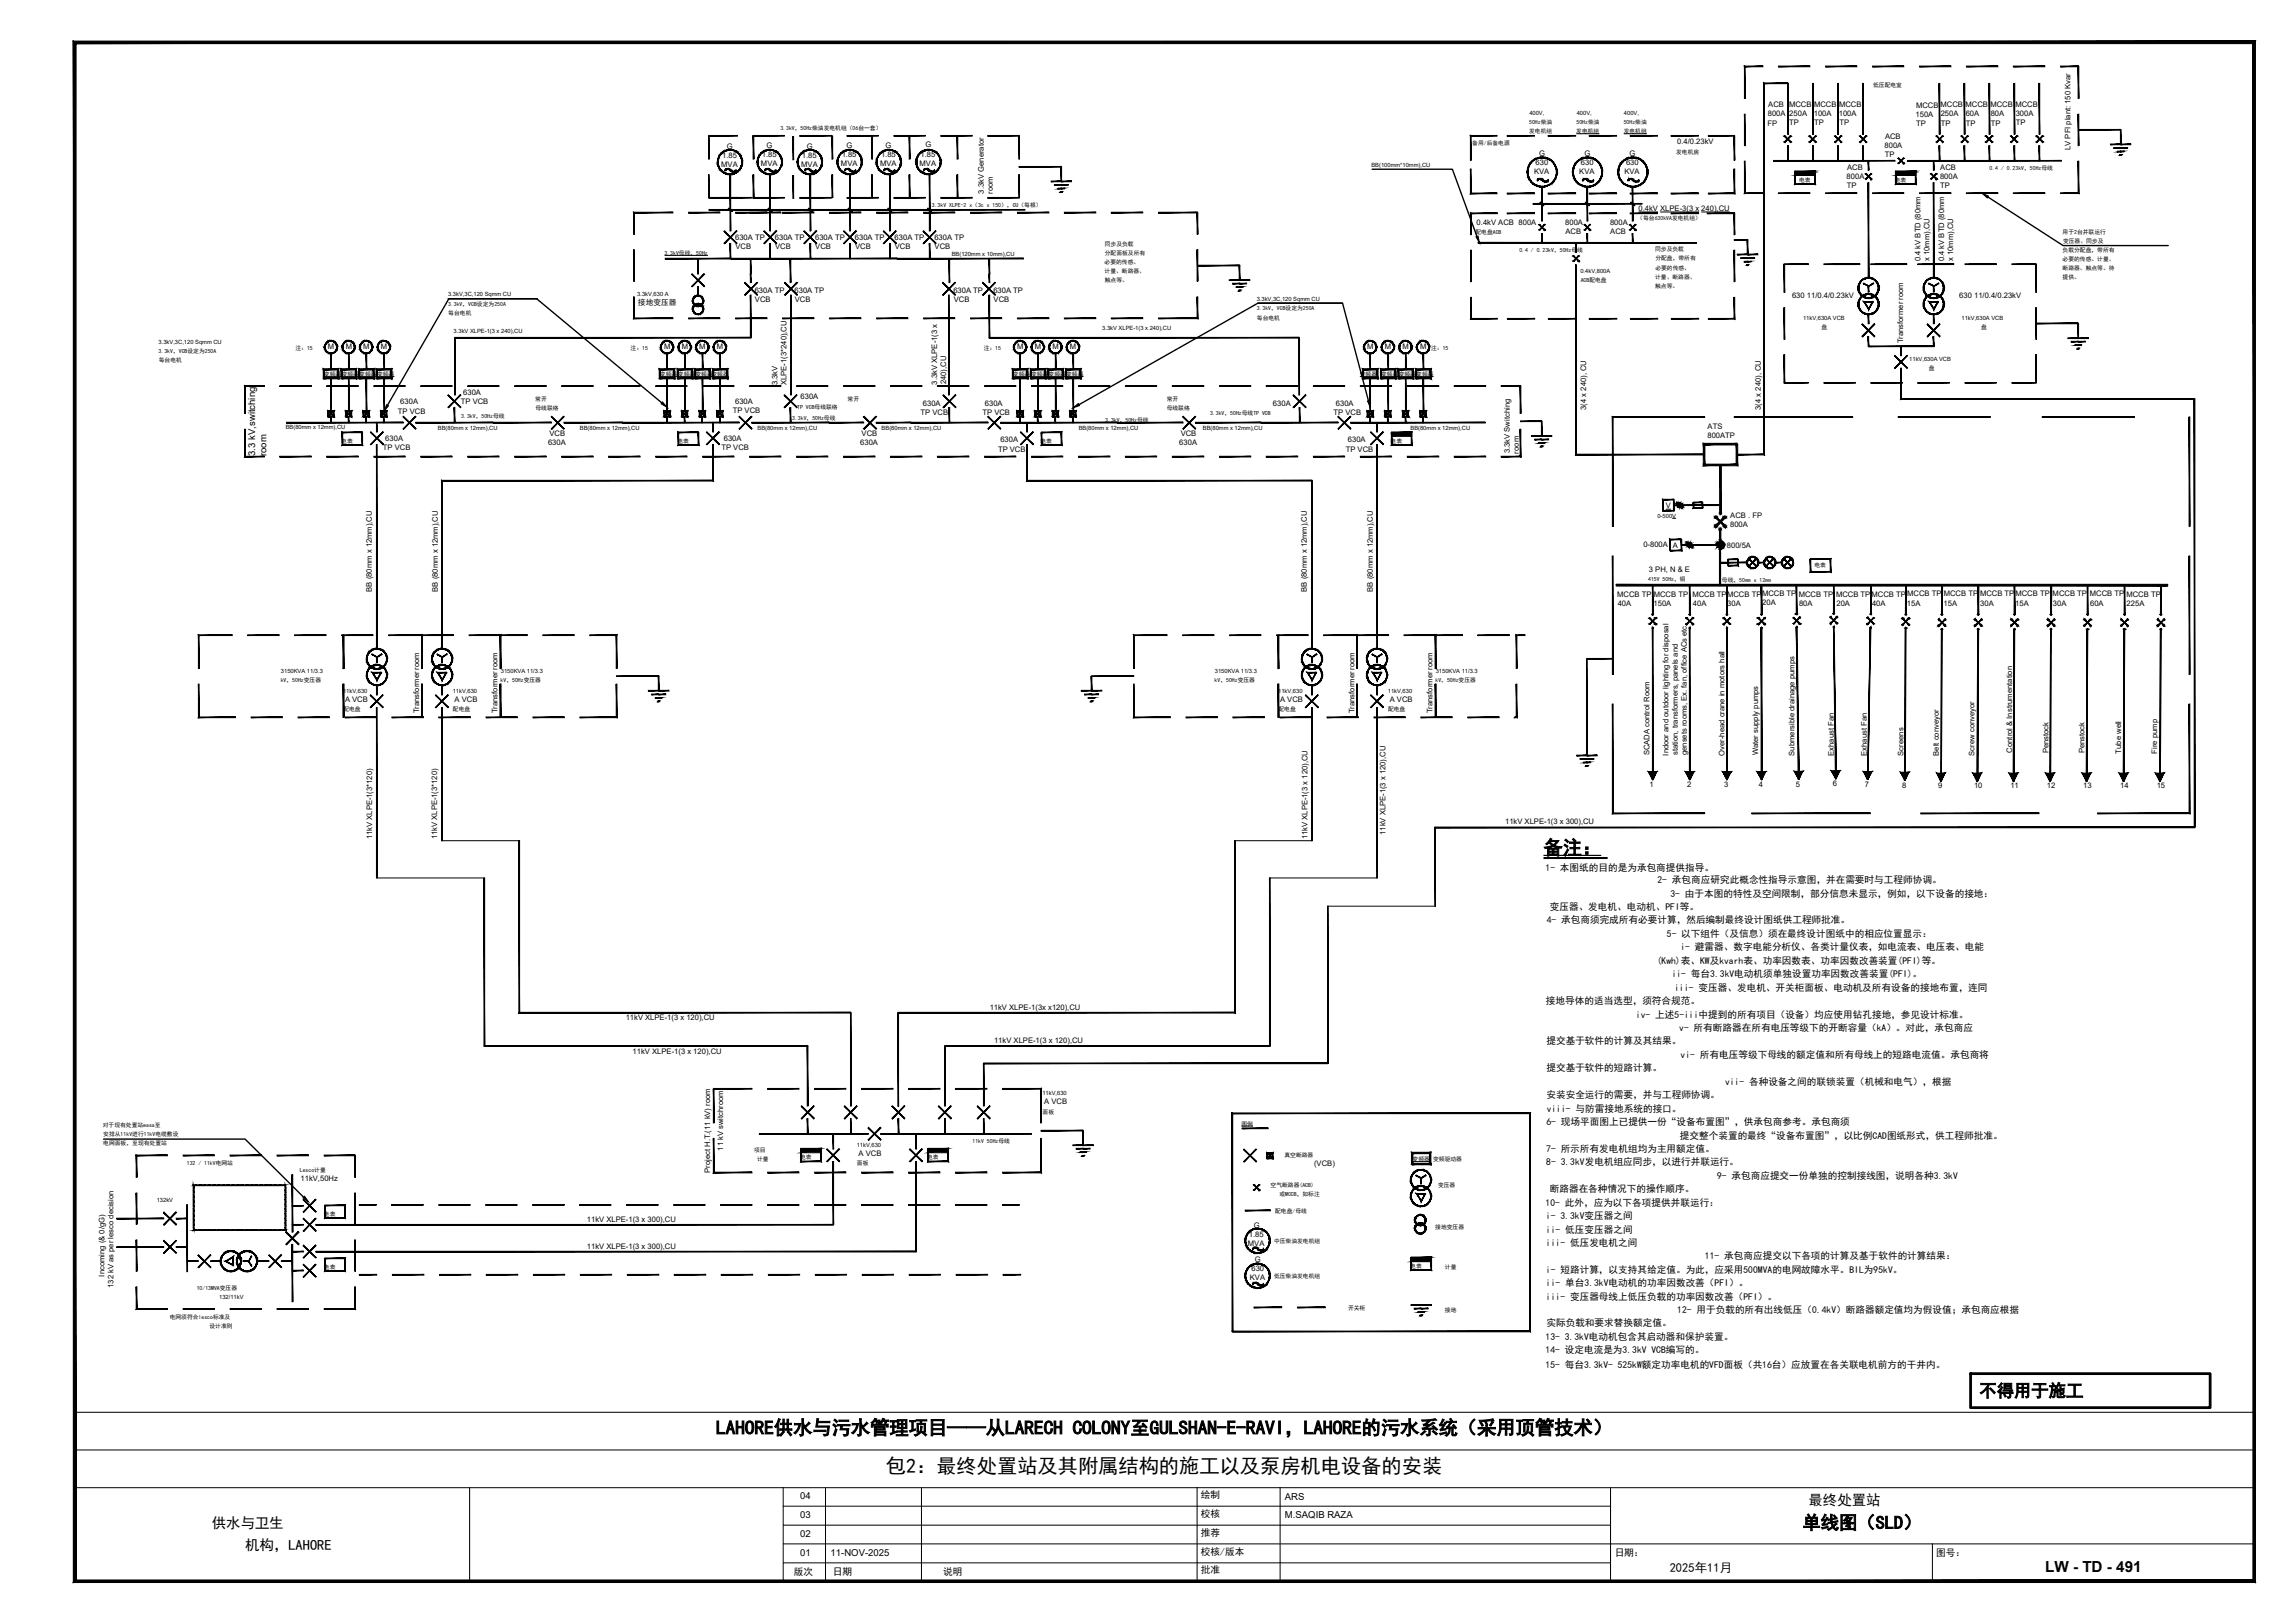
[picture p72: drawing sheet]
<svg xmlns="http://www.w3.org/2000/svg" width="420mm" height="297mm" viewBox="0 0 420 297" stroke-linecap="round" stroke-linejoin="round" font-family="sans-serif">
<defs><g id="words">
<text font-size="3.7" x="162.2" y="269.5">包2：最终处置站及其附属结构的施工以及泵房机电设备的安装</text>
<g font-size="3.5">
<text x="282.6" y="156.3">备注：</text>
<text x="131.1" y="262.5">LAHORE供水与污水管理项目..从LARECH COLONY至GULSHAN-E-RAVI，LAHORE的污水系统（采用顶管技术）</text>
</g>
<text font-size="3.4" x="330" y="279.8">单线图（SLD）</text>
<text font-size="3.2" x="362.4" y="255.6">不得用于施工</text>
<text font-size="2.8" x="374.4" y="287.7">LW - TD - 491</text>
<g font-size="2.6">
<text x="331.1" y="275.5">最终处置站</text>
<text x="38.8" y="279.7">供水与卫生</text>
<text x="44.9" y="283.7">机构，LAHORE</text>
</g>
<text font-size="2.3" x="305.7" y="287.6">2025年11月</text>
<g font-size="1.8">
<text x="282.9" y="159.4">1- 本图纸的目的是为承包商提供指导。</text>
<text x="303.4" y="161.6">2- 承包商应研究此概念性指导示意图，并在需要时与工程师协调。</text>
<text x="283.7" y="166.6">变压器、发电机、电动机、PFI等。</text>
<text x="305.8" y="164.1">3- 由于本图的特性及空间限制，部分信息未显示，例如，以下设备的接地：</text>
<text x="283.2" y="169">4- 承包商须完成所有必要计算，然后编制最终设计图纸供工程师批准。</text>
<text x="305.2" y="171.5">5- 以下组件（及信息）须在最终设计图纸中的相应位置显示：</text>
<text x="307.7" y="173.9">i- 避雷器、数字电能分析仪、各类计量仪表，如电流表、电压表、电能</text>
<text x="303.3" y="176.4">(Kwh)表、KW及kvarh表、功率因数表、功率因数改善装置(PFI)等。</text>
<text x="306" y="178.9">ii- 每台3.3kV电动机须单独设置功率因数改善装置(PFI)。</text>
<text x="283" y="183.8">接地导体的适当选型，须符合规范。</text>
<text x="306.5" y="181.3">iii- 变压器、发电机、开关柜面板、电动机及所有设备的接地布置，连同</text>
<text x="283.1" y="191.2">提交基于软件的计算及其结果。</text>
<text x="299.5" y="186.2">iv- 上述5-iii中提到的所有项目（设备）均应使用钻孔接地，参见设计标准。</text>
<text x="307.4" y="188.7">v- 所有断路器在所有电压等级下的开断容量（kA）。对此，承包商应</text>
<text x="283.1" y="196.1">提交基于软件的短路计算。</text>
<text x="307.7" y="193.6">vi- 所有电压等级下母线的额定值和所有母线上的短路电流值。承包商将</text>
<text x="283.1" y="201">安装安全运行的需要，并与工程师协调。</text>
<text x="283.2" y="203.5">viii- 与防雷接地系统的接口。</text>
<text x="315.8" y="198.5">vii- 各种设备之间的联锁装置（机械和电气），根据</text>
<text x="283.1" y="205.9">6- 现场平面图上已提供一份“设备布置图”，供承包商参考。承包商须</text>
<text x="307.5" y="208.4">提交整个装置的最终“设备布置图”，以比例CAD图纸形式，供工程师批准。</text>
<text x="283.1" y="210.8">7- 所示所有发电机组均为主用额定值。</text>
<text x="283.1" y="213.3">8- 3.3kV发电机组应同步，以进行并联运行。</text>
<text x="314.3" y="215.7">9- 承包商应提交一份单独的控制接线图，说明各种3.3kV</text>
<text x="282.9" y="220.7">10- 此外，应为以下各项提供并联运行：</text>
<text x="283.7" y="218.2">断路器在各种情况下的操作顺序。</text>
<text x="283" y="223.1">i- 3.3kV变压器之间</text>
<text x="283" y="225.6">ii- 低压变压器之间</text>
<text x="283" y="228">iii- 低压发电机之间</text>
<text x="283" y="232.9">i- 短路计算，以支持其给定值。为此，应采用500MVA的电网故障水平。BIL为95kV。</text>
<text x="312.1" y="230.5">11- 承包商应提交以下各项的计算及基于软件的计算结果：</text>
<text x="283" y="235.4">ii- 单台3.3kV电动机的功率因数改善（PFI）。</text>
<text x="283" y="237.8">iii- 变压器母线上低压负载的功率因数改善（PFI）。</text>
<text x="282.9" y="245.2">13- 3.3kV电动机包含其启动器和保护装置。</text>
<text x="283.1" y="242.8">实际负载和要求替换额定值。</text>
<text x="307.1" y="240.3">12- 用于负载的所有出线低压（0.4kV）断路器额定值均为假设值；承包商应根据</text>
<text x="282.9" y="247.7">14- 设定电流是为3.3kV VCB编写的。</text>
<text x="282.9" y="250.4">15- 每台3.3kV- 525kW额定功率电机的VFD面板（共16台）应放置在各关联电机前方的干井内。</text>
<text x="219.9" y="274.2">绘制</text>
<text x="219.9" y="277.7">校核</text>
<text x="219.9" y="281.1">推荐</text>
<text x="219.9" y="284.6">校核/版本</text>
<text x="219.9" y="287.8">批准</text>
<text x="295.6" y="284.8">日期：</text>
<text x="354.5" y="284.8">图号：</text>
<text x="145.3" y="288.3">版次</text>
<text x="152.5" y="288.3">日期</text>
<text x="172.7" y="288.3">说明</text>
</g>
<g font-size="1.7">
<text x="46.7" y="83.4" transform="rotate(-90 46.7 83.4)">3.3 kV,switching</text>
<text x="48.8" y="83.5" transform="rotate(-90 48.8 83.5)">room</text>
<text x="146.5" y="274.4">04</text>
<text x="235.2" y="274.5">ARS</text>
<text x="146.5" y="281.3">02</text>
<text x="146.5" y="277.9">03</text>
<text x="235.2" y="277.9">M.SAQIB RAZA</text>
<text x="146.5" y="284.8">01</text>
<text x="152.1" y="284.8">11-NOV-2025</text>
</g>
<g font-size="1.4">
<text x="323.6" y="23">FP</text>
<text x="323.6" y="21.3">800A</text>
<text x="323.7" y="19.6">ACB</text>
<text x="327.5" y="19.6">MCCB</text>
<text x="327.6" y="21.3">250A</text>
<text x="327.6" y="22.9">TP</text>
<text x="332.1" y="21.3">100A</text>
<text x="332.1" y="19.6">MCCB</text>
<text x="332.1" y="22.9">TP</text>
<text x="336.6" y="21.3">100A</text>
<text x="336.7" y="19.6">MCCB</text>
<text x="336.8" y="22.9">TP</text>
<text x="350.7" y="21.4">150A</text>
<text x="350.8" y="19.7">MCCB</text>
<text x="350.8" y="23.1">TP</text>
<text x="355.3" y="19.6">MCCB</text>
<text x="355.3" y="21.3">250A</text>
<text x="355.3" y="23">TP</text>
<text x="359.8" y="19.6">MCCB</text>
<text x="359.9" y="21.3">60A</text>
<text x="359.9" y="23">TP</text>
<text x="364.4" y="19.6">MCCB</text>
<text x="364.4" y="21.3">80A</text>
<text x="364.4" y="23">TP</text>
<text x="369" y="19.6">MCCB</text>
<text x="369" y="21.3">300A</text>
<text x="369.1" y="22.9">TP</text>
<text x="132.2" y="28.9">1.85</text>
<text x="133.1" y="27.2">G</text>
<text x="139.5" y="28.8">1.85</text>
<text x="140.3" y="27.1">G</text>
<text x="146.8" y="28.9">1.85</text>
<text x="147.7" y="27.2">G</text>
<text x="154.1" y="28.8">1.85</text>
<text x="155" y="27.1">G</text>
<text x="161.3" y="28.8">1.85</text>
<text x="162.1" y="27.1">G</text>
<text x="168.5" y="28.7">1.85</text>
<text x="169.4" y="27">G</text>
<text x="281.8" y="28.6">G</text>
<text x="290.1" y="28.6">G</text>
<text x="298.3" y="28.6">G</text>
<text x="307" y="26.4">0.4/0.23kV</text>
<text x="345" y="27.1">800A</text>
<text x="345.1" y="28.8">TP</text>
<text x="345.1" y="25.4">ACB</text>
<text x="379.1" y="27.5" transform="rotate(-90 379.1 27.5)">LV PFI plant: 150 Kvar</text>
<text x="132" y="30.6">MVA</text>
<text x="139.3" y="30.5">MVA</text>
<text x="146.7" y="30.6">MVA</text>
<text x="154" y="30.5">MVA</text>
<text x="161.1" y="30.5">MVA</text>
<text x="168.4" y="30.3">MVA</text>
<text x="180.1" y="35.4" transform="rotate(-90 180.1 35.4)">3.3kV Generator</text>
<text x="181.8" y="35.5" transform="rotate(-90 181.8 35.5)">room</text>
<text x="280.8" y="31.9">KVA</text>
<text x="281.1" y="30.3">630</text>
<text x="289.1" y="31.9">KVA</text>
<text x="289.4" y="30.3">630</text>
<text x="297.4" y="31.9">KVA</text>
<text x="297.7" y="30.3">630</text>
<text x="338.1" y="32.8">800A</text>
<text x="338.1" y="34.4">TP</text>
<text x="338.2" y="31.1">ACB</text>
<text x="355.2" y="32.8">800A</text>
<text x="355.2" y="34.4">TP</text>
<text x="355.2" y="31.1">ACB</text>
<text x="270.3" y="41.2">0.4kV ACB 800A</text>
<text x="286.6" y="41.1">800A</text>
<text x="294.8" y="41.1">800A</text>
<text x="300" y="38.6">0.4kV XLPE-3(3 x 240),CU</text>
<text x="134.6" y="43.9">630A TP</text>
<text x="134.7" y="45.6">VCB</text>
<text x="141.9" y="43.9">630A TP</text>
<text x="141.9" y="45.6">VCB</text>
<text x="149.2" y="43.9">630A TP</text>
<text x="149.3" y="45.6">VCB</text>
<text x="156.5" y="43.9">630A TP</text>
<text x="156.5" y="45.6">VCB</text>
<text x="163.8" y="43.9">630A TP</text>
<text x="163.8" y="45.6">VCB</text>
<text x="171.1" y="43.9">630A TP</text>
<text x="171.1" y="45.6">VCB</text>
<text x="286.6" y="42.8">ACB</text>
<text x="294.8" y="42.8">ACB</text>
<text x="351.6" y="47.8" transform="rotate(-90 351.6 47.8)">0.4 kV BTD (80mm</text>
<text x="353.3" y="47.8" transform="rotate(-90 353.3 47.8)">x 10mm),CU</text>
<text x="355.9" y="47.8" transform="rotate(-90 355.9 47.8)">0.4 kV BTD (80mm</text>
<text x="357.6" y="47.8" transform="rotate(-90 357.6 47.8)">x 10mm),CU</text>
<text x="138.2" y="53.6">630A TP</text>
<text x="145.5" y="53.6">630A TP</text>
<text x="174.5" y="53.6">630A TP</text>
<text x="181.9" y="53.6">630A TP</text>
<text x="116.8" y="55.9">接地变压器</text>
<text x="138.2" y="55.3">VCB</text>
<text x="145.5" y="55.3">VCB</text>
<text x="174.6" y="55.3">VCB</text>
<text x="181.9" y="55.3">VCB</text>
<text x="328.1" y="54.6">630 11/0.4/0.23kV</text>
<text x="358.7" y="54.6">630 11/0.4/0.23kV</text>
<text x="60" y="64">M</text>
<text x="63.3" y="64">M</text>
<text x="66.5" y="64">M</text>
<text x="69.7" y="64">M</text>
<text x="121.6" y="64">M</text>
<text x="124.8" y="64">M</text>
<text x="128" y="64">M</text>
<text x="131.2" y="64">M</text>
<text x="186.2" y="64">M</text>
<text x="189.4" y="64">M</text>
<text x="192.7" y="64">M</text>
<text x="195.9" y="64">M</text>
<text x="250.3" y="64">M</text>
<text x="253.5" y="64">M</text>
<text x="256.8" y="64">M</text>
<text x="260" y="64">M</text>
<text x="348.4" y="62.9" transform="rotate(-90 348.4 62.9)">Transformer room</text>
<text x="142.3" y="70.5" transform="rotate(-90 142.3 70.5)">3.3kV</text>
<text x="144" y="70.5" transform="rotate(-90 144 70.5)">XLPE-1(3*240),CU</text>
<text x="171.6" y="70.4" transform="rotate(-90 171.6 70.4)">3.3kV XLPE-1(3 x</text>
<text x="173.2" y="70.3" transform="rotate(-90 173.2 70.3)">240),CU</text>
<text x="72.9" y="75.7">TP VCB</text>
<text x="73.3" y="74">630A</text>
<text x="84.4" y="74">TP VCB</text>
<text x="84.8" y="72.3">630A</text>
<text x="134.2" y="75.7">TP VCB</text>
<text x="134.6" y="74">630A</text>
<text x="146.6" y="73.1">630A</text>
<text x="168.5" y="75.9">TP VCB</text>
<text x="169" y="74.2">630A</text>
<text x="179.9" y="75.9">TP VCB</text>
<text x="180.3" y="74.2">630A</text>
<text x="233.1" y="74.2">630A</text>
<text x="244.1" y="75.9">TP VCB</text>
<text x="244.6" y="74.2">630A</text>
<text x="290.4" y="75" transform="rotate(-90 290.4 75)">3(4 x 240), CU</text>
<text x="322.4" y="75" transform="rotate(-90 322.4 75)">3(4 x 240), CU</text>
<text x="70.1" y="82.4">TP VCB</text>
<text x="70.5" y="80.7">630A</text>
<text x="100.3" y="81.5">630A</text>
<text x="100.6" y="79.9">VCB</text>
<text x="132.1" y="82.4">TP VCB</text>
<text x="132.5" y="80.7">630A</text>
<text x="157.5" y="81.5">630A</text>
<text x="157.7" y="79.9">VCB</text>
<text x="182.7" y="82.7">TP VCB</text>
<text x="183.1" y="81">630A</text>
<text x="215.9" y="81.5">630A</text>
<text x="216.2" y="79.9">VCB</text>
<text x="246.4" y="82.7">TP VCB</text>
<text x="246.8" y="81">630A</text>
<text x="276.4" y="83" transform="rotate(-90 276.4 83)">3.3kV Switching</text>
<text x="278.1" y="83" transform="rotate(-90 278.1 83)">room</text>
<text x="312.6" y="80.2">800ATP</text>
<text x="312.6" y="78.6">ATS</text>
<text x="305" y="93">V</text>
<text x="316.8" y="94.7">ACB . FP</text>
<text x="300.9" y="100.2">0-800A</text>
<text x="306.2" y="100.3">A</text>
<text x="316.1" y="100.3">800/5A</text>
<text x="316.7" y="96.4">800A</text>
<text x="301.9" y="104.8">3 PH, N &amp; E</text>
<text x="68.1" y="108.3" transform="rotate(-90 68.1 108.3)">BB (80mm x 12mm),CU</text>
<text x="80.2" y="108.3" transform="rotate(-90 80.2 108.3)">BB (80mm x 12mm),CU</text>
<text x="239.3" y="108.3" transform="rotate(-90 239.3 108.3)">BB (80mm x 12mm),CU</text>
<text x="251.3" y="108.3" transform="rotate(-90 251.3 108.3)">BB (80mm x 12mm),CU</text>
<text x="296.1" y="109.2">MCCB TP</text>
<text x="296.2" y="110.9">40A</text>
<text x="302.7" y="110.9">150A</text>
<text x="302.8" y="109.2">MCCB TP</text>
<text x="309.8" y="109.2">MCCB TP</text>
<text x="309.9" y="110.9">40A</text>
<text x="316.2" y="109.2">MCCB TP</text>
<text x="316.2" y="110.9">30A</text>
<text x="322.6" y="109.1">MCCB TP</text>
<text x="322.6" y="110.8">20A</text>
<text x="329.3" y="109.2">MCCB TP</text>
<text x="329.4" y="110.9">80A</text>
<text x="336.1" y="109.2">MCCB TP</text>
<text x="336.2" y="110.9">20A</text>
<text x="342.6" y="109.2">MCCB TP</text>
<text x="342.7" y="110.9">40A</text>
<text x="349.1" y="110.9">15A</text>
<text x="349.2" y="109.2">MCCB TP</text>
<text x="355.8" y="110.9">15A</text>
<text x="355.9" y="109.2">MCCB TP</text>
<text x="362.5" y="109.2">MCCB TP</text>
<text x="362.5" y="110.9">30A</text>
<text x="368.9" y="110.9">15A</text>
<text x="369" y="109.2">MCCB TP</text>
<text x="375.8" y="109.2">MCCB TP</text>
<text x="375.8" y="110.9">30A</text>
<text x="382.6" y="109.2">MCCB TP</text>
<text x="382.7" y="110.9">60A</text>
<text x="389.3" y="109.2">MCCB TP</text>
<text x="389.3" y="110.9">225A</text>
<text x="63.2" y="128.6">A VCB</text>
<text x="76.8" y="130.5" transform="rotate(-90 76.8 130.5)">Transformer room</text>
<text x="83.2" y="128.6">A VCB</text>
<text x="91.1" y="130.5" transform="rotate(-90 91.1 130.5)">Transformer room</text>
<text x="234.4" y="128.6">A VCB</text>
<text x="247.9" y="130.5" transform="rotate(-90 247.9 130.5)">Transformer room</text>
<text x="254.4" y="128.6">A VCB</text>
<text x="262.3" y="130.5" transform="rotate(-90 262.3 130.5)">Transformer room</text>
<text x="368.4" y="137.7" transform="rotate(-90 368.4 137.7)">Control &amp; Instrumentation</text>
<text x="375" y="137.9" transform="rotate(-90 375 137.9)">Penstock</text>
<text x="381.6" y="137.9" transform="rotate(-90 381.6 137.9)">Penstock</text>
<text x="388.3" y="137.9" transform="rotate(-90 388.3 137.9)">Tube well</text>
<text x="394.9" y="137.9" transform="rotate(-90 394.9 137.9)">Fire pump</text>
<text x="302" y="138.2" transform="rotate(-90 302 138.2)">SCADA control Room</text>
<text x="305.5" y="138.3" transform="rotate(-90 305.5 138.3)">Indoor and outdoor lighting for disposal</text>
<text x="307.2" y="138.2" transform="rotate(-90 307.2 138.2)">station, transformers, panels and</text>
<text x="308.8" y="138.2" transform="rotate(-90 308.8 138.2)">gensets rooms, Ex. fan, office ACs etc.</text>
<text x="315.7" y="138.3" transform="rotate(-90 315.7 138.3)">Over-head crane in motors hall</text>
<text x="321.9" y="138.2" transform="rotate(-90 321.9 138.2)">Water supply pumps</text>
<text x="328.5" y="138.3" transform="rotate(-90 328.5 138.3)">Submersible drainage pumps</text>
<text x="328.8" y="144">5</text>
<text x="335.6" y="143.9">6</text>
<text x="335.7" y="138.3" transform="rotate(-90 335.7 138.3)">Exhaust Fan</text>
<text x="341.8" y="138.3" transform="rotate(-90 341.8 138.3)">Exhaust Fan</text>
<text x="348.5" y="138.3" transform="rotate(-90 348.5 138.3)">Screens</text>
<text x="355" y="138.3" transform="rotate(-90 355 138.3)">Belt conveyor</text>
<text x="361.5" y="138.3" transform="rotate(-90 361.5 138.3)">Screw conveyor</text>
<text x="302" y="144">1</text>
<text x="308.9" y="144">2</text>
<text x="315.6" y="144">3</text>
<text x="322" y="144">4</text>
<text x="341.4" y="144">7</text>
<text x="348.2" y="144.1">8</text>
<text x="354.8" y="144.3">9</text>
<text x="361.4" y="144.3">10</text>
<text x="368" y="144.3">11</text>
<text x="374.7" y="144.3">12</text>
<text x="381.4" y="144.3">13</text>
<text x="388.2" y="144.3">14</text>
<text x="394.8" y="144.3">15</text>
<text x="68.1" y="153.6" transform="rotate(-90 68.1 153.6)">11kV XLPE-1(3*120)</text>
<text x="80.1" y="153.6" transform="rotate(-90 80.1 153.6)">11kV XLPE-1(3*120)</text>
<text x="239.4" y="153.6" transform="rotate(-90 239.4 153.6)">11kV XLPE-1(3 x 120),CU</text>
<text x="253.7" y="152.8" transform="rotate(-90 253.7 152.8)">11kV XLPE-1(3 x 120),CU</text>
<text x="275.5" y="150.9">11kV XLPE-1(3 x 300),CU</text>
<text x="181.2" y="184.9">11kV XLPE-1(3x x120),CU</text>
<text x="114.6" y="186.7">11kV XLPE-1(3 x 120),CU</text>
<text x="182" y="190.9">11kV XLPE-1(3 x 120),CU</text>
<text x="115.8" y="192.8">11kV XLPE-1(3 x 120),CU</text>
<text x="191.2" y="202.1">A VCB</text>
<text x="130" y="214.7" transform="rotate(-90 130 214.7)">Project H.T.(11 kV) room</text>
<text x="132.4" y="210.6" transform="rotate(-90 132.4 210.6)">11 kV switchroom</text>
<text x="157.2" y="211.6">A VCB</text>
<text x="240.6" y="213.3">(VCB)</text>
<text x="55" y="216.2">11kV,50Hz</text>
<text x="107.4" y="223.6">11kV XLPE-1(3 x 300),CU</text>
<text x="228.6" y="226.4">1.85</text>
<text x="229.5" y="224.8">G</text>
<text x="19.1" y="233.6" transform="rotate(-90 19.1 233.6)">Incoming (&amp; 0/gG)</text>
<text x="107.4" y="228.5">11kV XLPE-1(3 x 300),CU</text>
<text x="228.5" y="228.1">MVA</text>
<text x="229.1" y="232.7">630</text>
<text x="229.7" y="231">G</text>
<text x="20.8" y="235.7" transform="rotate(-90 20.8 235.7)">132 kV as per lesco decision</text>
<text x="228.8" y="234.3">KVA</text>
</g>
<g font-size="1.1">
<text x="342.9" y="15.9">低压配电室</text>
<text x="142.9" y="23.9">3.3kV，50Hz柴油发电机组（06台一套）</text>
<text x="279.9" y="22.7">50Hz柴油</text>
<text x="280" y="21.1">400V,</text>
<text x="288.6" y="22.7">50Hz柴油</text>
<text x="288.7" y="21.1">400V,</text>
<text x="297.3" y="22.7">50Hz柴油</text>
<text x="297.3" y="21.1">400V,</text>
<text x="269.5" y="26.5">备用/后备电源</text>
<text x="279.9" y="24.4">发电机组</text>
<text x="288.6" y="24.4">发电机组</text>
<text x="297.3" y="24.4">发电机组</text>
<text x="306.9" y="28.1">发电机房</text>
<text x="251.1" y="30.6">BB(100mm*10mm),CU</text>
<text x="329.4" y="33.3">电表</text>
<text x="346.9" y="33.3">电表</text>
<text x="364.2" y="31.1">0.4 / 0.23kV，50Hz母线</text>
<text x="170.6" y="37.9">3.3kV XLPE-2 x（3c x 150），CU（每根）</text>
<text x="299.8" y="40.3">（每台630kVA发电机组）</text>
<text x="121.7" y="46.7">3.3kV母线，50Hz</text>
<text x="174.2" y="46.9">BB(120mm x 10mm),CU</text>
<text x="202.3" y="44.9">同步及负载</text>
<text x="202.3" y="46.6">分配面板及所有</text>
<text x="270.1" y="42.8">配电盘ACB</text>
<text x="278.2" y="46.1">0.4 / 0.23kV，50Hz母线</text>
<text x="303" y="46">同步及负载</text>
<text x="303.1" y="47.7">分配盘，带所有</text>
<text x="377.6" y="42.7">用于2台并联运行</text>
<text x="377.6" y="46.1">负载分配盘，带所有</text>
<text x="377.6" y="47.7">必要的传感、计量、</text>
<text x="377.7" y="44.4">变压器、同步及</text>
<text x="202.2" y="48.3">必要的传感、</text>
<text x="202.2" y="49.9">计量、断路器、</text>
<text x="202.3" y="51.6">触点等。</text>
<text x="289.3" y="50">0.4kV,800A</text>
<text x="289.4" y="51.7">ACB配电盘</text>
<text x="303" y="51">计量、断路器、</text>
<text x="303" y="52.6">触点等。</text>
<text x="303.1" y="49.3">必要的传感、</text>
<text x="377.6" y="49.4">断路器、触点等。待</text>
<text x="377.6" y="51.1">提供。</text>
<text x="82" y="54.3">3.3kV,3C,120 Sqmm CU</text>
<text x="82" y="56">3.3kV，VCB设定为250A</text>
<text x="82.1" y="57.6">每台电机</text>
<text x="116.7" y="54.2">3.3kV,630 A</text>
<text x="230.1" y="55.1">3.3kV,3C,120 Sqmm CU</text>
<text x="230.1" y="56.8">3.3kV，VCB设定为250A</text>
<text x="230.1" y="58.5">每台电机</text>
<text x="330.1" y="58.6">11kV,630A VCB</text>
<text x="359.1" y="58.6">11kV,630A VCB</text>
<text x="29" y="62.9">3.3kV,3C,120 Sqmm CU</text>
<text x="29" y="64.6">3.3kV，VCB设定为250A</text>
<text x="54.1" y="64.1">注：15</text>
<text x="83.1" y="61">3.3kV XLPE-1(3 x 240),CU</text>
<text x="115.4" y="64">注：15</text>
<text x="180.1" y="64">注：15</text>
<text x="201.8" y="60.4">3.3kV XLPE-1(3 x 240),CU</text>
<text x="262" y="64">注：15</text>
<text x="333.5" y="60.3">盘</text>
<text x="362.7" y="60.3">盘</text>
<text x="29.1" y="66.3">每台电机</text>
<text x="59.3" y="68.8">变频器变频器变频器变频器</text>
<text x="120.8" y="68.8">变频器变频器变频器变频器</text>
<text x="185.5" y="68.8">变频器变频器变频器变频器</text>
<text x="249" y="68.8">变频器 变频器变频器变频器</text>
<text x="349.5" y="66.1">11kV,630A VCB</text>
<text x="353.1" y="67.8">盘</text>
<text x="84.4" y="76.5">3.3kV，50Hz母线</text>
<text x="98" y="73.5">常开</text>
<text x="98" y="75.1">母线联络</text>
<text x="145" y="76.9">3.3kV，50Hz母线</text>
<text x="146" y="74.9">TP VCB母线联络</text>
<text x="155.2" y="73.5">常开</text>
<text x="202.3" y="77.2">3.3kV，50Hz母线</text>
<text x="213.6" y="73.5">常开</text>
<text x="213.6" y="75.1">母线联络</text>
<text x="221.5" y="75.9">3.3kV，50Hz母线TP VCB</text>
<text x="52.3" y="78.6">BB(80mm x 12mm),CU</text>
<text x="62.5" y="81.1">电表</text>
<text x="80.2" y="78.6">BB(80mm x 12mm),CU</text>
<text x="106.2" y="78.7">BB(80mm x 12mm),CU</text>
<text x="124" y="81.1">电表</text>
<text x="138.7" y="78.7">BB(80mm x 12mm),CU</text>
<text x="161.4" y="78.7">BB(80mm x 12mm),CU</text>
<text x="190.5" y="81.1">电表</text>
<text x="197.5" y="78.7">BB(80mm x 12mm),CU</text>
<text x="220.2" y="78.7">BB(80mm x 12mm),CU</text>
<text x="254.6" y="81.1">电表</text>
<text x="258.2" y="78.7">BB(80mm x 12mm),CU</text>
<text x="303.4" y="94.7">0-500V</text>
<text x="301.7" y="106.4">415V 50Hz，铜</text>
<text x="315.2" y="106.5">母线，50mm x 12mm</text>
<text x="332.2" y="103.8">电表</text>
<text x="51.4" y="124.8">kV，50Hz变压器</text>
<text x="51.4" y="123.1">3150KVA 11/3.3</text>
<text x="91.6" y="124.9">kV，50Hz变压器</text>
<text x="91.7" y="123.2">3150KVA 11/3.3</text>
<text x="222.4" y="124.9">kV，50Hz变压器</text>
<text x="222.4" y="123.2">3150KVA 11/3.3</text>
<text x="262.8" y="124.9">kV，50Hz变压器</text>
<text x="262.8" y="123.2">3150KVA 11/3.3</text>
<text x="62.8" y="126.9">11kV,630</text>
<text x="62.9" y="130.2">配电盘</text>
<text x="82.9" y="126.9">11kV,630</text>
<text x="82.9" y="130.2">配电盘</text>
<text x="234" y="126.9">11kV,630</text>
<text x="234.1" y="130.2">配电盘</text>
<text x="254.1" y="126.9">11kV,630</text>
<text x="254.1" y="130.2">配电盘</text>
<text x="190.8" y="200.5">11kV,630</text>
<text x="190.9" y="203.8">面板</text>
<text x="18.8" y="206.2">对于现有处置站wasa至</text>
<text x="18.9" y="207.9">安排从11kV进行11kV电缆敷设</text>
<text x="18.9" y="209.5">电网面板，至现有处置站</text>
<text x="156.8" y="209.9">11kV,630</text>
<text x="178" y="209.2">11kV 50Hz母线</text>
<text x="227.3" y="206">图例</text>
<text x="34.2" y="213.2">132 / 11kV电网站</text>
<text x="54.9" y="214.5">Lesco计量</text>
<text x="138.1" y="210.8">项目</text>
<text x="138.6" y="212.5">计量</text>
<text x="146.5" y="212.1">电表</text>
<text x="156.9" y="213.3">面板</text>
<text x="169.7" y="212.1">电表</text>
<text x="235.2" y="211.7">真空断路器</text>
<text x="258.6" y="212.5">变频器</text>
<text x="262.4" y="212.4">变频驱动器</text>
<text x="28.7" y="220.1">132kV</text>
<text x="232.6" y="217.2">空气断路器(ACB)</text>
<text x="233.5" y="222">配电盘/母线</text>
<text x="234.2" y="218.9">或MCCB，如标注</text>
<text x="263.3" y="217.3">变压器</text>
<text x="59.3" y="222.5">电表</text>
<text x="233.2" y="227.4">中压柴油发电机组</text>
<text x="262.8" y="224.9">接地变压器</text>
<text x="59.3" y="232.2">电表</text>
<text x="233.2" y="233.8">低压柴油发电机组</text>
<text x="258.2" y="232.1">电表</text>
<text x="264.5" y="232.2">计量</text>
<text x="36" y="236.1">10/13MVA变压器</text>
<text x="40.1" y="237.8">132/11kV</text>
<text x="246.8" y="239.8">开关柜</text>
<text x="31.1" y="241.4">电网须符合lesco标准及</text>
<text x="38.3" y="243.1">设计准则</text>
<text x="264.5" y="240.1">接地</text>
</g>
</g></defs>
<!-- layer: Layer1 -->
<g fill="#000" stroke="#000" stroke-width=".18">
<path d="M135.8 29.7h.1zM143 29.7h.2zM150.4 29.7h.2zM284.9 31.5h.2zM293.2 31.5h.2zM342.5 32.7l.1 .1zM342.6 32.7v.1zM354.5 32.7v.1zM354.5 32.8h.1zM354.6 32.7l-.1 .1zM340.2 52.6v.2zM342.8 55.2h.1z"/>
<path d="M352.2 52.6v.2zM354.7 55.2h.2zM60.1 76.2h.9zM62 69.1v.1zM64.9 63.5h.1zM65.2 69.1h.1zM65.2 69.2h.1zM65.3 69.1l-.1 .1zM66.5 76.3l1-.1zM68.4 69.1h.1zM68.4 69.2h.1zM68.5 69.1l-.1 .1z"/>
<path d="M69.8 76.2h.9zM70.7 75.3l.1 1zM71.7 69.1l.1 .1zM121.6 76.3l1-.1zM122.6 76.1l.1 .1zM122.6 76.2l.1 .1zM122.6 75.3v1zM122.6 76.2h.1zM123.2 63.5h.1l-.1 .1zM123.5 69.1v.1zM123.4 69.2v.1zM124.9 76.2h.9z"/>
<path d="M125.8 76.3l.1-.1zM125.8 75.3l.1 1zM126.4 63.5h.1zM126.8 69.1v.1zM126.7 69.2v.1zM128.1 76.2h.9zM129 75.3l.1 1zM129.6 63.5h.2zM130 69.1v.1zM131.3 76.2h.9zM132.2 75.3l.1 1zM132.8 63.5h.2z"/>
<path d="M133.2 69.1l.1 .1zM186.2 76.3l1-.1zM187.2 75.3l.1 1zM187.8 63.5h.2l-.1 .1zM188.1 69.1l.1 .1zM189.4 76.3l1-.1zM191.4 69.1l.1 .1zM192.7 76.2h1zM193.7 75.3v1zM194.2 63.5h.2zM194.6 69.1l.1 .1zM196 76.2h.9z"/>
<path d="M196.9 75.3v1zM197.5 63.5h.2l-.1 .1zM197.9 69.1v.1zM250.3 76.3l1-.1zM251.3 75.3l.1 1zM251.9 63.5h.2zM252.2 69.1l.1 .1zM253.6 76.2h1zM254.6 75.3v1zM255.1 63.5h.2l-.1 .1zM255.5 69.1l.1 .1zM256.8 76.2h1z"/>
<path d="M258.7 69.1l.1 .1zM260.1 76.2h.9zM262 69.1v.1zM309.5 99.7h.2zM314.1 96.3v.1zM314.1 96.1l.1 .1zM314.1 94.6v.1zM314 94.7h.1zM314.1 94.6h.1zM314.1 96.2h.1zM314.1 94.7l.1-.1zM314.1 96.4h.1z"/>
<path d="M314.1 94.7h.1zM314.2 96.2v-.1zM314.9 93.8l.1 .1zM314.9 96.8l-.1 .1zM314.9 94l.1-.1zM314.9 96.8h.1zM315 93.8v.1zM315.1 93.8l-.1 .1zM315.2 99.6v.2zM315.6 96.1l.1 .1zM315.6 94.6h.1zM315.6 94.7l.1-.1z"/>
<path d="M315.6 96.2h.1zM315.7 94.6h.1zM315.7 96.2l.1-.1zM315.8 96.3v.1zM315.8 94.6v.1zM315.8 96.4v.1zM315.8 94.7l.1-.1zM315.8 96.4l.1-.1zM317.8 81.3h.3v3.9zM302.5 114.8l.1 .1zM302.6 114.8v.1zM303.1 114.3v-.1z"/>
<path d="M303.1 113.1v.1zM309.3 114.8l.1 .1zM309.4 114.8v.1zM316.1 114.8v.1zM316.2 114.8v.1zM321.9 113.1v.1zM321.9 114.3v-.1zM322.5 114.8v.1zM322.5 114.8l.1 .1zM325 102.9h.1zM328.2 102.9h.1zM328.9 114.8l.1 .1z"/>
<path d="M328.8 114.8l.1 .1zM329.5 114.2h.1zM329.5 114.2l.1-.1zM335.1 112.9v.1zM335.1 114l.1 .1zM335.2 112.9l-.1 .1zM335.7 114.7v.1zM335.8 114.7l-.1 .1zM342.4 114.8l.1 .1zM342.5 114.8v.1zM348.3 113.1h.1zM348.3 113.2h.1z"/>
<path d="M348.3 113.2l.1-.1zM348.9 112.4v.1zM348.9 115l.1-.1zM354.9 113.3l.1 .1zM354.9 114.5l.1 .1zM355 113.3v.1zM354.9 114.5h.1zM356.1 114.5h-.1zM356.2 114.5h-.1zM361.5 113.3l.1 .1zM361.6 114.5l.1 .1zM361.7 113.3l-.1 .1z"/>
<path d="M361.6 114.5h.1zM362.8 114.5h-.1zM368.2 113.3v.1zM368.2 114.5l.1 .1zM368.3 113.3l-.1 .1zM369.3 114.5h.1zM369.4 114.5v.1zM369.3 113.4h.1zM374.9 113.3v.1zM374.9 114.5l.1 .1zM375 113.3l-.1 .1zM374.9 114.5h.1z"/>
<path d="M376.1 114.5h-.1zM381.6 113.3v.1zM381.5 114.5l.1 .1zM381.6 114.5v.1zM381.7 113.3l-.1 .1zM382.1 115.1h.1zM382.1 115.2l.1-.1zM382.7 113.4h.1zM388.3 113.3l.1 .1zM388.3 114.5v.1zM388.4 114.5v.1zM388.4 113.3l.1 .1z"/>
<path d="M388.9 115.1h.1zM388.9 115.2h.1zM388.9 115.2l.1-.1zM395 113.3l.1 .1zM395 114.5l.1 .1zM395.1 113.3v.1zM395 114.5h.1zM396.2 114.5h-.1zM67.1 120.6h.2zM69.7 123.1h.2zM79 120.6h.2zM79 123.6h.2z"/>
<path d="M81.7 123.1h.1zM234 122.3h.1zM238.3 120.6h.1zM238.3 123.6h.1zM250.2 120.6h.2zM301.9 141.3h1.3l-.6 1.3zM302.5 142.6h.1zM308.7 141.3h1.3l-.6 1.3zM315.5 141.3h1.3l-.7 1.3zM316.1 142.6h.1zM321.8 141.3h1.4l-.7 1.3zM329.2 142.6h.2z"/>
<path d="M355.3 142.9h.1zM368.6 142.9h.1zM375.2 142.9h.2zM395.4 142.9h.1zM232 212h1zM233 211v1zM258.3 215.9l.1 .1-.1 .1zM258.3 218.9h.1l-.1 .1zM260.9 218.5h.1l-.1 .1zM261.9 213v.1zM261.9 212.9l.1 .1zM42.2 228.9l.1 .1-.1 .1z"/>
<path d="M42.6 231.6h.2zM232.4 227.1h.1z"/>
<path d="M319.4 12.1v5.9h.1zM319.4 12.1l.1 .1v5.8zM319.4 12.1l.1 .1 3.2-.1zM319.5 12.2l3.2-.1v.1z"/>
<path d="M325.6 12.1v.1l5.7-.1zM325.6 12.2l5.7-.1v.1z"/>
<path d="M323 15.3h4.3v-.1zM322.9 15.2h4.4l-4.3 .1zM322.9 15.2l.1 68.1v-68zM322.9 15.2l.1 68.1-.1-.2zM318 83.3h5l-.1-.2zM318 83.1h4.9l-4.9 .2z"/>
<path d="M327.3 15.3l.1 9.3v-9.3zM327.3 15.3l.1 9.3h-.1z"/>
<path d="M331.9 15.3l.1 9.3v-9.3zM331.9 15.3l.1 9.3h-.1z"/>
<path d="M334.2 12.1v.1l5.7-.1zM334.2 12.2l5.7-.1v.1z"/>
<path d="M336.4 15.3l.1 9.3v-9.3zM336.4 15.3l.1 9.3h-.1z"/>
<path d="M341 15.3l.1 9.3v-9.3zM341 15.3l.1 9.3h-.1z"/>
<path d="M342.8 12.1v.1l5.7-.1zM342.8 12.2l5.7-.1v.1z"/>
<path d="M351.4 12.1v.1l5.8-.1zM351.4 12.2l5.8-.1v.1z"/>
<path d="M355 15.3l.1 9.3v-9.3zM355 15.3l.1 9.3h-.1z"/>
<path d="M359.6 15.3l.1 9.3v-9.3zM359.6 15.3l.1 9.3h-.1z"/>
<path d="M360 12.1v.1l5.8-.1zM360 12.2l5.8-.1v.1z"/>
<path d="M364.2 15.3l.1 9.3v-9.3zM364.2 15.3l.1 9.3h-.1z"/>
<path d="M368.6 12.1v.1l5.8-.1zM368.6 12.2l5.8-.1v.1z"/>
<path d="M368.7 15.3l.2 9.3v-9.3zM368.7 15.3l.2 9.3h-.2z"/>
<path d="M373.3 15.3l.1 9.3v-9.3zM373.3 15.3l.1 9.3h-.1z"/>
<path d="M377.2 12.1v.1l3.3-.1zM377.2 12.2l3.3-.1v.1z"/>
<path d="M380.4 12.2l.2 5.8v-5.8zM380.4 12.2l.2 5.8h-.2z"/>
<path d="M126.1 38.8v.2l5.7-.2zM126.1 39l5.7-.2v.2z"/>
<path d="M129.7 32v4.2h.1zM129.7 32h.1v4.2z"/>
<path d="M129.7 24.9v4.2h.1zM129.7 24.9h.1v4.2z"/>
<path d="M129.8 24.8v.1l5.2-.1zM129.8 24.9l5.2-.1v.1z"/>
<path d="M133.4 38.1v.1l.7 .4zM133.4 38.2l.7 .4-.1 .1z"/>
<path d="M133.6 31.1h.2zM133.7 31l.1 .1h-.2zM133.5 31.1h.1l.1-.1zM133.6 31h.1l-.2 .1zM133.4 31h.2zM133.4 30.9l.2 .1h-.2zM133.1 31h.3v-.1zM133.1 30.9h.3l-.3 .1zM133.1 30.9l-.1 .2zM132.9 31l.2-.1-.1 .2zM132.9 31v.1zM132.8 31l.1 .1zM132.8 31v.2l.1-.1zM132.8 31v.2l-.1-.1z"/>
<path d="M133.6 31.9l.2 10.4v-10.4zM133.6 31.9l.2 10.4h-.2z"/>
<path d="M133.8 31.1l-.1 .1h.2zM133.7 31.2h.2zM133.9 31.2l-.1 .1h.2zM133.8 31.3h.2l-.1 .1zM134 31.3l-.1 .1h.3zM133.9 31.4h.3v.1zM134.2 31.4v.1l.2-.1zM134.2 31.5l.2-.1v.1zM134.4 31.4v.1l.1-.2zM134.5 31.3l.1 .1-.2 .1zM134.5 31.3l.1 .1v-.2zM134.6 31.2v.2zM134.6 31.2l.1 .1v-.2zM134.7 31.1l.1 .1-.1 .1z"/>
<path d="M134.7 38.8v.2l5.7-.2zM134.7 39l5.7-.2v.2z"/>
<path d="M129.8 36.3h5.2v-.2zM129.8 36.1h5.2l-5.2 .2z"/>
<path d="M135.8 29.7v.2h.1zM135.8 29.7h.1v.2zM135.8 29.4v.3h.1zM135.8 29.4h.1v.3zM135.8 29.2v.2h.1zM135.8 29.2h.1v.2zM135.7 29l.1 .2h.1zM135.7 29l.1-.1 .1 .3zM135.5 28.6l.2 .4 .1-.1zM135.5 28.6l.1-.1 .2 .4zM135.3 28.3l.2 .3 .1-.1zM135.3 28.3l.1-.1 .2 .3zM135 28l.3 .3 .1-.1zM135.1 27.9l.3 .3-.4-.2zM134.7 27.8l.3 .2 .1-.1zM134.8 27.7l.3 .2-.4-.1zM134.5 27.6l.2 .2 .1-.1zM134.5 27.5l.3 .2-.3-.1zM134.1 27.5h.4zM134.1 27.4l.4 .1h-.4zM133.8 27.5h.3v-.1zM133.8 27.4h.3l-.3 .1zM133.4 27.5h.4v-.1zM133.4 27.4h.4l-.4 .1zM133.1 27.6l.3-.1v-.1zM133 27.5l.4-.1-.3 .2zM132.7 27.7l.4-.1-.1-.1zM132.7 27.6l.3-.1-.3 .2zM132.7 27.6l-.3 .3 .3-.2zM132.3 27.8l.4-.2-.3 .3zM132.3 27.8l-.2 .3 .3-.2zM132 28l.3-.2-.2 .3zM132 28l-.1 .3 .2-.2zM132 28l-.1 .3h-.1zM131.8 28.3l-.1 .4 .2-.4zM131.8 28.3l-.1 .4-.1-.1zM131.6 28.6v.5l.1-.4zM131.6 28.6v.5h-.2zM131.4 29.1l.1 .2 .1-.2zM131.4 29.1l.1 .2h-.1zM131.4 29.3l.1 .2v-.2zM131.4 29.3l.1 .2h-.1zM131.4 29.5l.1 .3v-.3zM131.4 29.5l.1 .3h-.1zM131.4 29.8l.1 .2v-.2zM131.4 29.8l.1 .2h-.1zM131.4 30l.2 .4-.1-.4zM131.4 30l.2 .4-.1 .1zM131.5 30.5l.3 .3-.2-.4zM131.5 30.5l.3 .3h-.1zM131.7 30.8l.3 .3zM131.7 30.8l.3 .3-.1 .1zM131.9 31.2l.4 .2-.3-.3zM131.9 31.2l.4 .2h-.1zM132.3 31.4h-.1l.4 .2zM132.2 31.4l.4 .2-.1 .1zM132.6 31.6l-.1 .1h.4zM132.5 31.7h.4v.1zM132.9 31.7v.1h.4zM132.9 31.8h.4v.1zM133.3 31.8v.1l.3-.1zM133.3 31.9l.3-.1v.1zM133.6 31.8v.1l.4-.1zM133.6 31.9l.4-.1v.1zM134 31.8v.1l.4-.2zM134 31.9l.4-.2v.1zM134.4 31.7v.1l.3-.2zM134.4 31.8l.3-.2v.1zM134.7 31.6v.1l.3-.3zM135 31.4h.1l-.4 .3zM135.3 31.1l-.3 .3h.1zM135.3 31.1h.1l-.3 .3zM135.5 30.8l-.2 .3h.1zM135.5 30.8h.1l-.2 .3zM135.7 30.3l-.2 .5h.1zM135.7 30.3l.1 .1-.2 .4zM135.8 30.1l-.1 .2 .1 .1zM135.8 30.1l.1 .1-.1 .2zM135.8 29.9v.2l.1 .1zM135.8 29.9h.1v.3z"/>
<path d="M137.2 38.8v.2l5.8-.2zM137.2 39l5.8-.2v.2z"/>
<path d="M131.8 36.3h5.7v-.2zM131.8 36.1h5.7l-5.7 .2z"/>
<path d="M137.8 24.8v.1l5.8-.1zM137.8 24.9l5.8-.1v.1z"/>
<path d="M137.9 24.9l.1 4.2v-4.2zM137.9 24.9l.1 4.2h-.1z"/>
<path d="M137.9 32l.1 4.2v-4.2zM137.9 32l.1 4.2h-.1z"/>
<path d="M140.7 38.1l-.1 .1 .8 .4zM140.6 38.2l.8 .4-.1 .2z"/>
<path d="M140.9 31.9l.2 10.4v-10.4zM140.9 31.9l.2 10.4h-.2z"/>
<path d="M142 31.1v.2l.1-.1zM141.9 31.2l.1-.1v.2zM141.9 31.2v.2zM141.9 31.2v.2zM141.9 31.3l-.2 .2 .2-.1zM141.6 31.4l.3-.1-.2 .2zM141.4 31.5h.3l-.1-.1zM141.4 31.4h.2l-.2 .1zM141.2 31.4l.2 .1v-.1zM141.3 31.3l.1 .1h-.2zM141.1 31.3l.1 .1 .1-.1zM141.1 31.3h.2zM141 31.2h.2zM141 31.2h.2zM140.9 31.1h.2zM141 31l.1 .1h-.2zM140.8 31.1h.1l.1-.1zM140.8 31h.2l-.2 .1zM140.6 31h.2zM140.6 30.9l.2 .1h-.2zM140.4 31h.2v-.1zM140.4 30.9h.2l-.2 .1zM140.4 30.9l-.1 .2zM140.2 31l.2-.1-.1 .2zM140.2 31v.1zM140.1 31l.1 .1zM140.1 31l-.1 .2 .2-.1zM140.1 31l-.1 .2v-.1z"/>
<path d="M143.1 29.7v.2h.1zM143.1 29.7h.1v.2zM143.1 29.4v.3h.1zM143.1 29.4h.1v.3zM143 29.2l.1 .2h.1zM143 29.2h.2v.2zM143 29v.2h.2zM143 29l.1-.1 .1 .3zM142.8 28.6l.2 .4 .1-.1zM142.8 28.6l.1-.1 .2 .4zM142.6 28.3l.2 .3 .1-.1zM142.7 28.2l.2 .3-.3-.2zM142.3 28l.3 .3 .1-.1zM142.4 27.9l.3 .3-.4-.2zM142 27.8l.3 .2 .1-.1zM142.1 27.7l.3 .2-.4-.1zM141.7 27.6l.3 .2 .1-.1zM141.8 27.5l.3 .2-.4-.1zM141.4 27.5h.4zM141.4 27.4l.4 .1h-.4zM141.1 27.5h.3v-.1zM141.1 27.4h.3l-.3 .1zM140.7 27.5h.4v-.1zM140.7 27.4h.4l-.4 .1zM140.3 27.6l.4-.1v-.1zM140.3 27.5l.4-.1-.4 .2zM140 27.7l.3-.1v-.1zM140 27.6l.3-.1-.3 .2zM140 27.6l-.3 .3 .3-.2zM139.6 27.8l.4-.2-.3 .3zM139.6 27.8l-.2 .3 .3-.2zM139.3 28l.3-.2-.2 .3zM139.3 28l-.1 .3 .2-.2zM139.3 28l-.1 .3h-.1zM139.1 28.3l-.1 .4 .2-.4zM139.1 28.3l-.1 .4-.1-.1zM138.9 28.6v.5l.1-.4zM138.9 28.6v.5h-.2zM138.7 29.1l.1 .2 .1-.2zM138.7 29.1l.1 .2zM138.7 29.3l.1 .2zM138.7 29.3l.1 .2h-.2zM138.6 29.5l.2 .3v-.3zM138.6 29.5l.2 .3h-.2zM138.6 29.8l.2 .2v-.2zM138.6 29.8l.1 .2zM138.7 30l.2 .4-.1-.4zM138.7 30l.2 .4-.1 .1zM138.8 30.5l.3 .3-.2-.4zM138.8 30.5l.3 .3h-.1zM139 30.8l.3 .3zM139 30.8l.3 .3-.1 .1zM139.2 31.2l.4 .2-.3-.3zM139.2 31.2l.4 .2h-.1zM139.6 31.4h-.1l.4 .2zM139.5 31.4l.4 .2-.1 .1zM139.9 31.6l-.1 .1h.4zM139.8 31.7h.4v.1zM140.2 31.7v.1h.3zM140.2 31.8h.3v.1zM140.5 31.8v.1l.4-.1zM140.5 31.9l.4-.1v.1zM140.9 31.8v.1l.4-.1zM140.9 31.9l.4-.1v.1zM141.3 31.8v.1l.3-.2zM141.3 31.9l.3-.2 .1 .1zM141.6 31.7l.1 .1 .3-.2zM141.7 31.8l.3-.2v.1zM142 31.6v.1l.3-.3zM142.3 31.4h.1l-.4 .3zM142.3 31.4h.1l.2-.3zM142.6 31.1h.1l-.3 .3zM142.8 30.8l-.2 .3h.1zM142.8 30.8h.1l-.2 .3zM143 30.3l-.1 .5zM143 30.3l.1 .1-.2 .4zM143 30.1v.2l.1 .1zM143 30.1l.2 .1-.1 .2zM143.1 29.9l-.1 .2 .2 .1zM143.1 29.9h.1v.3z"/>
<path d="M143.3 38.8v.2l5.7-.2zM143.3 39l5.7-.2v.2z"/>
<path d="M137.8 36.3h5.8v-.2zM137.8 36.1h5.8l-5.8 .2z"/>
<path d="M145.2 25l.1 4.2v-4.2zM145.2 25l.1 4.2h-.1z"/>
<path d="M145.2 32.1l.1 4.2v-4.2zM145.2 32.1l.1 4.2h-.1z"/>
<path d="M146.4 24.8v.1l5.8-.1zM146.4 24.9l5.8-.1v.1z"/>
<path d="M148 38.2l.8 .4-.7-.5zM148 38.2l.8 .4-.1 .1z"/>
<path d="M148.3 31.9l.1 10.4v-10.4zM148.3 31.9l.1 10.4h-.1z"/>
<path d="M149.4 31.1v.2zM149.4 31.1v.2zM149.3 31.2l-.1 .2 .2-.1zM149.2 31.3l.1-.1-.1 .2zM149.2 31.3l-.2 .2 .2-.1zM149 31.4l.2-.1-.2 .2zM148.8 31.5h.2v-.1zM148.8 31.4h.2l-.2 .1zM148.5 31.4l.3 .1v-.1zM148.6 31.3l.2 .1h-.3zM148.5 31.3v.1l.1-.1zM148.5 31.2l.1 .1h-.1zM148.3 31.2h.2zM148.3 31.2h.2zM148.3 31.1h.1zM148.3 31l.1 .1h-.1zM148.2 31.1h.1v-.1zM148.2 31h.1l-.1 .1zM148 31h.2zM148 30.9l.2 .1h-.2zM147.8 31l.2-.1zM147.7 30.9h.3l-.2 .1zM147.7 30.9l-.1 .2 .2-.1zM147.5 31l.2-.1-.1 .2zM147.5 31v.1zM147.4 31h.1v.1zM147.4 31v.2zM147.4 31v.2z"/>
<path d="M150.4 29.7v.2h.1zM150.4 29.7h.1v.2zM150.4 29.4v.3h.1zM150.4 29.4h.1v.3zM150.4 29.2v.2h.1zM150.4 29.2h.1v.2zM150.3 29l.1 .2h.1zM150.3 29l.2-.1v.3zM150.2 28.6l.1 .4 .2-.1zM150.2 28.6l.1-.1 .2 .4zM149.9 28.3l.3 .3 .1-.1zM149.9 28.3l.1-.1 .3 .3zM149.7 28l.2 .3 .1-.1zM149.7 28l.1-.1 .2 .3zM149.4 27.8l.3 .2 .1-.1zM149.4 27.7l.4 .2-.4-.1zM149.1 27.6l.3 .2v-.1zM149.1 27.5l.3 .2-.3-.1zM148.7 27.5h.4zM148.8 27.4l.3 .1h-.4zM148.4 27.5h.3l.1-.1zM148.4 27.4h.4l-.4 .1zM148 27.5h.4v-.1zM148 27.4h.4l-.4 .1zM147.7 27.6l.3-.1v-.1zM147.7 27.5l.3-.1-.3 .2zM147.4 27.7l.3-.1v-.1zM147.3 27.6l.4-.1-.3 .2zM147.3 27.6l-.2 .3 .3-.2zM147 27.8l.3-.2-.2 .3zM147 27.8l-.2 .3 .3-.2zM146.7 28l.3-.2-.2 .3zM146.7 28l-.2 .3 .3-.2zM146.7 28l-.2 .3h-.1zM146.4 28.3l-.1 .4 .2-.4zM146.4 28.3l-.1 .4-.1-.1zM146.2 28.6v.5l.1-.4zM146.2 28.6v.5h-.1zM146.1 29.1v.2l.1-.2zM146.1 29.1v.2h-.1zM146 29.3l.1 .2v-.2zM146 29.3l.1 .2h-.1zM146 29.5l.1 .3v-.3zM146 29.5l.1 .3h-.1zM146 29.8l.1 .2v-.2zM146 29.8l.1 .2h-.1zM146 30l.3 .4-.2-.4zM146 30l.3 .4-.2 .1zM146.1 30.5l.3 .3-.1-.4zM146.1 30.5l.3 .3h-.1zM146.3 30.8l.3 .3-.2-.3zM146.3 30.8l.3 .3v.1zM146.6 31.1v.1l.3 .2zM146.6 31.2l.3 .2zM146.9 31.4l.3 .2zM146.9 31.4l.3 .2v.1zM147.2 31.7h.4l-.4-.1zM147.2 31.7h.4l-.1 .1zM147.6 31.7l-.1 .1h.4zM147.5 31.8h.4v.1zM147.9 31.8v.1l.4-.1zM147.9 31.9l.4-.1v.1zM148.3 31.8v.1l.3-.1zM148.3 31.9l.3-.1 .1 .1zM148.6 31.8l.1 .1 .3-.2zM148.7 31.9l.3-.2v.1zM149 31.7v.1l.3-.2zM149 31.8l.3-.2 .1 .1zM149.3 31.6l.1 .1 .2-.3zM149.6 31.4l-.2 .3zM149.9 31.1l-.2 .3zM149.9 31.1h.1l-.3 .3zM150.1 30.8l-.2 .3h.1zM150.1 30.8h.1l-.2 .3zM150.3 30.3l-.2 .5h.1zM150.3 30.3l.2 .1-.3 .4zM150.4 30.1l-.1 .2 .2 .1zM150.4 30.1l.1 .1v.2zM150.4 29.9v.2l.1 .1zM150.4 29.9h.1v.3z"/>
<path d="M151.8 38.8v.2l5.8-.2zM151.8 39l5.8-.2v.2z"/>
<path d="M146.4 36.3h5.8v-.2zM146.4 36.1h5.8l-5.8 .2z"/>
<path d="M152.3 24.9l.1 4.2v-4.2zM152.3 24.9l.1 4.2h-.1z"/>
<path d="M152.3 32l.1 4.2v-4.2zM152.3 32l.1 4.2h-.1z"/>
<path d="M155.1 24.8v.1l5.7-.1zM155.1 24.9l5.7-.1v.1z"/>
<path d="M155.3 38.2l.7 .4-.6-.5zM155.3 38.2l.7 .4v.2z"/>
<path d="M155.6 31.9l.1 10.4v-10.4zM155.6 31.9l.1 10.4h-.1z"/>
<path d="M156.6 31.1v.2zM156.6 31.1v.2zM156.5 31.2v.2l.1-.1zM156.5 31.3v-.1v.2zM156.5 31.3l-.2 .2 .2-.1zM156.3 31.4l.2-.1-.2 .2zM156.1 31.5h.2v-.1zM156.1 31.4h.2l-.2 .1zM155.8 31.4l.3 .1v-.1zM155.9 31.3l.2 .1h-.3zM155.7 31.3l.1 .1 .1-.1zM155.8 31.2l.1 .1h-.2zM155.6 31.2h.2zM155.6 31.2h.2zM155.5 31.1h.2zM155.6 31l.1 .1h-.2zM155.4 31.1h.1l.1-.1zM155.5 31h.1l-.2 .1zM155.2 31h.3zM155.3 30.9l.2 .1h-.3zM155.1 31l.2-.1zM155 30.9h.3l-.2 .1zM155 30.9l-.1 .2 .2-.1zM154.8 31l.2-.1-.1 .2zM154.8 31v.1zM154.7 31h.1v.1zM154.7 31v.2zM154.7 31v.2l-.1-.1z"/>
<path d="M157.7 29.7v.2h.1zM157.7 29.7h.1v.2zM157.7 29.4v.3h.1zM157.7 29.4h.1v.3zM157.6 29.2l.1 .2h.1zM157.6 29.2h.2v.2zM157.6 29v.2h.2zM157.6 29l.1-.1 .1 .3zM157.4 28.6l.2 .4 .1-.1zM157.4 28.6l.2-.1 .1 .4zM157.2 28.3l.2 .3 .2-.1zM157.2 28.3l.1-.1 .3 .3zM157 28l.2 .3 .1-.1zM157 28l.1-.1 .2 .3zM156.7 27.8l.3 .2 .1-.1zM156.7 27.7l.4 .2-.4-.1zM156.3 27.6l.4 .2v-.1zM156.4 27.5l.3 .2-.4-.1zM156 27.5h.4zM156 27.4l.4 .1h-.4zM155.7 27.5h.3v-.1zM155.7 27.4h.3l-.3 .1zM155.3 27.5h.4v-.1zM155.3 27.4h.4l-.4 .1zM155 27.6l.3-.1v-.1zM154.9 27.5l.4-.1-.3 .2zM154.6 27.7l.4-.1-.1-.1zM154.6 27.6l.3-.1-.3 .2zM154.6 27.6l-.3 .3 .3-.2zM154.3 27.8l.3-.2-.3 .3zM154.3 27.8l-.2 .3 .2-.2zM154 28l.3-.2-.2 .3zM154 28l-.2 .3 .3-.2zM154 28l-.2 .3h-.1zM153.7 28.3l-.1 .4 .2-.4zM153.7 28.3l-.1 .4-.1-.1zM153.5 28.6v.5l.1-.4zM153.5 28.6v.5h-.2zM153.3 29.1l.1 .2 .1-.2zM153.3 29.1l.1 .2h-.1zM153.3 29.3l.1 .2v-.2zM153.3 29.3l.1 .2h-.2zM153.2 29.5l.2 .3v-.3zM153.2 29.5l.2 .3h-.2zM153.2 29.8l.2 .2v-.2zM153.2 29.8l.2 .2h-.1zM153.3 30l.2 .4-.1-.4zM153.3 30l.2 .4-.1 .1zM153.4 30.5l.3 .3-.2-.4zM153.4 30.5l.3 .3h-.1zM153.6 30.8l.3 .3-.2-.3zM153.6 30.8l.3 .3-.1 .1zM153.9 31.1l-.1 .1 .4 .2zM153.8 31.2l.4 .2h-.1zM154.2 31.4h-.1l.4 .2zM154.1 31.4l.4 .2-.1 .1zM154.4 31.7h.5l-.4-.1zM154.4 31.7h.5l-.1 .1zM154.9 31.7l-.1 .1h.4zM154.8 31.8h.4v.1zM155.2 31.8v.1l.3-.1zM155.2 31.9l.3-.1v.1zM155.5 31.8v.1l.4-.1zM155.5 31.9l.4-.1v.1zM155.9 31.8v.1l.4-.2zM155.9 31.9l.4-.2v.1zM156.3 31.7v.1l.3-.2zM156.3 31.8l.3-.2 .1 .1zM156.6 31.6l.1 .1 .2-.3zM156.9 31.4h.1l-.3 .3zM157.2 31.1l-.3 .3h.1zM157.2 31.1h.1l-.3 .3zM157.4 30.8l-.2 .3h.1zM157.4 30.8h.1l-.2 .3zM157.6 30.3l-.2 .5h.1zM157.6 30.3l-.1 .5zM157.6 30.1l.1 .3zM157.6 30.1l.2 .1-.1 .2zM157.7 29.9l-.1 .2 .2 .1zM157.7 29.9h.1v.3z"/>
<path d="M159.6 24.9l.1 4.2v-4.2zM159.6 24.9l.1 4.2h-.1z"/>
<path d="M159.6 32l.1 4.2v-4.2zM159.6 32l.1 4.2h-.1z"/>
<path d="M160.5 38.8v.2l5.7-.2zM160.5 39l5.7-.2v.2z"/>
<path d="M155.1 36.3h5.7v-.2zM155.1 36.1h5.7l-5.7 .2z"/>
<path d="M162.6 38.1v.1l.7 .4zM162.6 38.2l.7 .4-.1 .1z"/>
<path d="M162.7 31.1h.2zM162.8 31l.1 .1h-.2zM162.6 31.1h.1l.1-.1zM162.6 31h.2l-.2 .1zM162.4 31h.2zM162.4 30.9l.2 .1h-.2zM162.2 31h.2v-.1zM162.2 30.9h.2l-.2 .1zM162 31.1l.2-.1v-.1zM162 31l.2-.1-.2 .2zM162 31v.1zM161.9 31l.1 .1zM161.9 31l-.1 .2 .2-.1zM161.9 31l-.1 .2v-.1z"/>
<path d="M162.8 31.2h.2zM162.8 31.2h.2zM163 31.2l-.1 .1h.2zM162.9 31.3h.2l-.1 .1zM163.1 31.3l-.1 .1h.2zM163 31.4h.2v.1zM163.2 31.4v.1l.2-.1zM163.2 31.5l.2-.1v.1zM163.4 31.4v.1l.2-.2zM163.6 31.3l.1 .1-.3 .1zM163.6 31.3l.1 .1v-.2zM163.7 31.2v.2zM163.7 31.2l.1 .1v-.2zM163.8 31.1l.1 .1-.1 .1z"/>
<path d="M162.9 31.9l.1 10.4v-10.4zM162.9 31.9l.1 10.4h-.1z"/>
<path d="M163.7 24.8v.1l5.7-.1zM163.7 24.9l5.7-.1v.1z"/>
<path d="M164.9 29.7l-.1 .2h.2zM164.9 29.7h.1v.2zM164.8 29.4l.1 .3h.1zM164.8 29.4h.2v.3zM164.8 29.2v.2h.2zM164.8 29.2h.1l.1 .2zM164.8 29v.2h.1zM164.8 29l.1-.1v.3zM164.6 28.6l.2 .4 .1-.1zM164.6 28.6l.1-.1 .2 .4zM164.4 28.3l.2 .3 .1-.1zM164.4 28.3l.1-.1 .2 .3zM164.1 28l.3 .3 .1-.1zM164.1 28l.1-.1 .3 .3zM163.8 27.8l.3 .2 .1-.1zM163.9 27.7l.3 .2-.4-.1zM163.5 27.6l.3 .2 .1-.1zM163.6 27.5l.3 .2-.4-.1zM163.2 27.5h.4zM163.2 27.4l.4 .1h-.4zM162.8 27.5h.4v-.1zM162.9 27.4h.3l-.4 .1zM162.5 27.5h.3l.1-.1zM162.5 27.4h.4l-.4 .1zM162.1 27.6l.4-.1v-.1zM162.1 27.5l.4-.1-.4 .2zM161.8 27.7l.3-.1v-.1zM161.8 27.6l.3-.1-.3 .2zM161.8 27.6l-.3 .3 .3-.2zM161.4 27.8l.4-.2-.3 .3zM161.4 27.8l-.2 .3 .3-.2zM161.1 28l.3-.2-.2 .3zM161.1 28l-.1 .3 .2-.2zM161.1 28l-.1 .3h-.1zM160.9 28.3l-.1 .4 .2-.4zM160.9 28.3l-.1 .4-.1-.1zM160.7 28.6l-.1 .5 .2-.4zM160.7 28.6l-.2 .5zM160.5 29.1l.1 .2zM160.5 29.1l.1 .2h-.2zM160.4 29.3l.2 .2v-.2zM160.4 29.3l.2 .2h-.2zM160.4 29.5l.2 .3v-.3zM160.4 29.5l.2 .3h-.2zM160.4 29.8l.2 .2v-.2zM160.4 29.8l.2 .2h-.2zM160.4 30l.3 .4-.1-.4zM160.4 30l.3 .4-.1 .1zM160.6 30.5l.3 .3-.2-.4zM160.6 30.5l.3 .3h-.1zM160.8 30.8l.3 .3zM160.8 30.8l.3 .3-.1 .1zM161.1 31.1l-.1 .1 .4 .2zM161 31.2l.4 .2h-.1zM161.4 31.4h-.1l.4 .2zM161.3 31.4l.4 .2-.1 .1zM161.7 31.6l-.1 .1h.4zM161.6 31.7h.4v.1zM162 31.7v.1h.3zM162 31.8h.3v.1zM162.3 31.8v.1l.4-.1zM162.3 31.9l.4-.1v.1zM162.7 31.8v.1l.4-.1zM162.7 31.9l.4-.1v.1zM163.1 31.8v.1l.3-.2zM163.1 31.9l.3-.2 .1 .1zM163.4 31.7l.1 .1 .3-.2zM163.5 31.8l.3-.2v.1zM163.8 31.6v.1l.3-.3zM164.1 31.4h.1l-.4 .3zM164.3 31.1l-.2 .3h.1zM164.3 31.1h.2l-.3 .3zM164.6 30.8l-.3 .3h.2zM164.6 30.8h.1l-.2 .3zM164.8 30.3l-.1 .5zM164.8 30.3l.1 .1-.2 .4zM164.8 30.1v.2l.1 .1zM164.8 30.1l.1 .1v.2zM164.8 29.9v.2l.1 .1zM164.8 29.9h.2l-.1 .3z"/>
<path d="M166.5 24.9l.1 4.2v-4.2zM166.5 24.9l.1 4.2h-.1z"/>
<path d="M166.5 32l.1 4.2v-4.2zM166.5 32l.1 4.2h-.1z"/>
<path d="M169.1 38.8v.2l5.7-.2zM169.1 39l5.7-.2v.2z"/>
<path d="M163.7 36.3h5.7v-.2zM163.7 36.1h5.7l-5.7 .2z"/>
<path d="M169.8 38.2l.8 .4-.7-.5zM169.8 38.2l.8 .4-.1 .1z"/>
<path d="M170.1 31.9l.2 10.4v-10.4zM170.1 31.9l.2 10.4h-.2z"/>
<path d="M171.1 31.1v.2zM171.1 31.1v.2zM171 31.2l-.1 .2 .2-.1zM170.9 31.3l.1-.1-.1 .2zM170.9 31.3l-.2 .2 .2-.1zM170.7 31.4l.2-.1-.2 .2zM170.5 31.5h.2v-.1zM170.5 31.4h.2l-.2 .1zM170.3 31.4l.2 .1v-.1zM170.3 31.3l.2 .1h-.2zM170.2 31.3l.1 .1v-.1zM170.3 31.2v.1h-.1zM170.1 31.2h.2zM170.1 31.2h.2zM170 31.1h.1zM170.1 31v.1h-.1zM169.9 31.1h.1l.1-.1zM169.9 31h.2l-.2 .1zM169.7 31h.2zM169.7 30.9l.2 .1h-.2zM169.5 31l.2-.1zM169.5 30.9h.2l-.2 .1zM169.5 30.9l-.2 .2 .2-.1zM169.2 31l.3-.1-.2 .2zM169.2 31v.1zM169.2 31v.1zM169.2 31l-.1 .2zM169.2 31l-.1 .2-.1-.1z"/>
<path d="M172.2 29.7l-.1 .2h.2zM172.2 29.7h.1v.2zM172.1 29.4l.1 .3h.1zM172.1 29.4h.2v.3zM172.1 29.2v.2h.2zM172.1 29.2h.1l.1 .2zM172 29l.1 .2h.1zM172 29l.2-.1v.3zM171.9 28.6l.1 .4 .2-.1zM171.9 28.6l.1-.1 .2 .4zM171.7 28.3l.2 .3 .1-.1zM171.7 28.3v-.1l.3 .3zM171.4 28l.3 .3v-.1zM171.4 28l.1-.1 .2 .3zM171.1 27.8l.3 .2 .1-.1zM171.2 27.7l.3 .2-.4-.1zM170.8 27.6l.3 .2 .1-.1zM170.8 27.5l.4 .2-.4-.1zM170.4 27.5h.4zM170.5 27.4l.3 .1h-.4zM170.1 27.5h.3l.1-.1zM170.1 27.4h.4l-.4 .1zM169.8 27.5h.3v-.1zM169.8 27.4h.3l-.3 .1zM169.4 27.6l.4-.1v-.1zM169.4 27.5l.4-.1-.4 .2zM169.1 27.7l.3-.1v-.1zM169 27.6l.4-.1-.3 .2zM169 27.6l-.2 .3 .3-.2zM168.7 27.8l.3-.2-.2 .3zM168.7 27.8l-.2 .3 .3-.2zM168.4 28l.3-.2-.2 .3zM168.4 28l-.2 .3 .3-.2zM168.4 28l-.2 .3h-.1zM168.1 28.3v.4l.1-.4zM168.1 28.3v.4l-.2-.1zM167.9 28.6v.5l.2-.4zM167.9 28.6v.5h-.1zM167.8 29.1l.1 .2v-.2zM167.8 29.1l.1 .2h-.2zM167.7 29.3l.2 .2v-.2zM167.7 29.3l.2 .2h-.2zM167.7 29.5l.2 .3v-.3zM167.7 29.5l.2 .3h-.2zM167.7 29.8l.2 .2v-.2zM167.7 29.8l.2 .2h-.2zM167.7 30l.3 .4-.1-.4zM167.7 30l.3 .4-.1 .1zM167.9 30.5l.2 .3-.1-.4zM167.9 30.5l.2 .3h-.1zM168 30.8l.4 .3-.3-.3zM168 30.8l.4 .3-.1 .1zM168.4 31.1l-.1 .1 .4 .2zM168.3 31.2l.4 .2h-.1zM168.7 31.4h-.1l.4 .2zM168.6 31.4l.4 .2-.1 .1zM168.9 31.7h.4l-.3-.1zM168.9 31.7h.4l-.1 .1zM169.3 31.7l-.1 .1h.4zM169.2 31.8h.4v.1zM169.6 31.8v.1l.4-.1zM169.6 31.9l.4-.1v.1zM170 31.8v.1l.3-.1zM170 31.9l.3-.1 .1 .1zM170.3 31.8l.1 .1 .3-.2zM170.4 31.9l.3-.2v.1zM170.7 31.7v.1l.3-.2zM170.7 31.8l.3-.2 .1 .1zM171 31.6l.1 .1 .2-.3zM171.3 31.4h.1l-.3 .3zM171.3 31.4h.1l.2-.3zM171.6 31.1h.1l-.3 .3zM171.8 30.8l-.2 .3h.1zM171.8 30.8h.2l-.3 .3zM172 30.3l-.2 .5h.2zM172 30.3l.2 .1-.2 .4zM172.1 30.1l-.1 .2 .2 .1zM172.1 30.1l.1 .1v.2zM172.1 29.9v.2l.1 .1zM172.1 29.9h.2l-.1 .3z"/>
<path d="M172.3 24.8v.1l5.7-.1zM172.3 24.9l5.7-.1v.1z"/>
<path d="M175.2 24.9l.1 4.2v-4.2zM175.2 24.9l.1 4.2h-.1z"/>
<path d="M175.2 32l.1 4.2v-4.2zM175.2 32l.1 4.2h-.1z"/>
<path d="M177.7 38.8v.2l5.7-.2zM177.7 39l5.7-.2v.2z"/>
<path d="M172.3 36.3h5.7v-.2zM172.3 36.1h5.7l-5.7 .2z"/>
<path d="M180.8 24.8v.1l5.8-.1zM180.8 24.9l5.8-.1v.1z"/>
<path d="M186.3 38.8v.2l5.7-.2zM186.3 39l5.7-.2v.2z"/>
<path d="M180.8 36.3h5.8v-.2zM180.8 36.1h5.8l-5.8 .2z"/>
<path d="M186.6 30.5v.1l7.7-.1zM186.6 30.6l7.7-.1v.1z"/>
<path d="M186.5 24.9l.1 4.2v-4.2zM186.5 24.9l.1 4.2h-.1z"/>
<path d="M186.5 32l.1 4.2v-4.2zM186.5 32l.1 4.2h-.1z"/>
<path d="M129.8 38.5h57.8v-.2zM129.8 38.3h57.8l-57.8 .2z"/>
<path d="M192.4 33.3h1.9v-.2zM192.4 33.1h1.9l-1.9 .2z"/>
<path d="M193 33.9h1.3v-.1zM193 33.8h1.3l-1.3 .1z"/>
<path d="M194.3 34.4v.2l.6-.2zM194.3 34.6l.6-.2v.2z"/>
<path d="M194.3 35.1v.1l.2-.1zM194.3 35.2l.2-.1v.1z"/>
<path d="M193.7 34.6h.6v-.2zM193.7 34.4h.6l-.6 .2z"/>
<path d="M194.1 35.2h.2v-.1zM194.1 35.1h.2l-.2 .1z"/>
<path d="M194.3 33.1v.2l1.9-.2zM194.3 33.3l1.9-.2v.2z"/>
<path d="M194.3 33.8v.1l1.3-.1zM194.3 33.9l1.3-.1v.1z"/>
<path d="M194.2 30.6l.2 2.6v-2.6zM194.2 30.6l.2 2.6h-.2z"/>
<path d="M194.9 38.8v.2l5.7-.2zM194.9 39l5.7-.2v.2z"/>
<path d="M203.5 38.8v.2l5.7-.2zM203.5 39l5.7-.2v.2z"/>
<path d="M212.1 38.8v.2l7.1-.2zM212.1 39l7.1-.2v.2z"/>
<path d="M219.2 38.9l.1 4v-4zM219.2 38.9l.1 4h-.1z"/>
<path d="M269.2 24.8v4.5h.1zM269.2 24.8l.1 .1v4.4zM269.2 24.8l.1 .1 4.8-.1zM269.3 24.9l4.8-.1v.1z"/>
<path d="M269.2 35.5h4.9v-.2zM269.2 35.5l.1-.2h4.8zM269.2 30.9v4.6l.1-.2zM269.2 30.9h.1v4.4z"/>
<path d="M275.9 35.3v.2l5-.2zM275.9 35.5l5-.2v.2z"/>
<path d="M275.9 24.8v.1l5-.1zM275.9 24.9l5-.1v.1z"/>
<path d="M275.9 39v.1l5-.1zM275.9 39.1l5-.1v.1z"/>
<path d="M282 37l-.1 .1 .8 .4zM281.9 37.1l.8 .4-.1 .2z"/>
<path d="M283.4 35.3v.2l5.1-.2zM283.4 35.5l5.1-.2v.2z"/>
<path d="M283.4 24.8v.1l5.1-.1zM283.4 24.9l5.1-.1v.1z"/>
<path d="M283.4 39v.1l5.1-.1zM283.4 39.1l5.1-.1v.1z"/>
<path d="M283.4 33v.2zM283.3 33h.1v.2zM283.3 33v.2h.1zM283.3 33v.2zM283.3 33.1l-.2 .2zM283 33.2l.3-.1-.2 .2zM282.8 33.3h.3l-.1-.1zM282.9 33.2h.1l-.2 .1zM282.6 33.2l.2 .1 .1-.1zM282.7 33.1l.2 .1h-.3zM282.5 33.2l.2-.1zM282.6 33l-.1 .2zM282.4 33l.1 .2 .1-.2zM282.4 33h.2zM282.3 33h.2zM282.4 32.8l.1 .2h-.2zM282.2 32.9l.2-.1zM282.3 32.8h.1l-.2 .1zM282 32.8l.2 .1 .1-.1zM282.1 32.7l.2 .1h-.3zM281.9 32.8l.2-.1zM281.8 32.7h.3l-.2 .1zM281.8 32.7l-.2 .2 .3-.1zM281.6 32.8l.2-.1-.2 .2zM281.6 32.8v.2zM281.5 32.8h.1v.2zM281.5 32.8v.2zM281.5 32.8v.2z"/>
<path d="M284.9 31.5v.2l.2 .1zM284.9 31.5h.2v.3zM284.9 31.2v.3h.2zM284.9 31.2h.2v.3zM284.9 31v.2h.2zM284.9 31l.1-.1 .1 .3zM284.8 30.7l.1 .3 .1-.1zM284.8 30.7h.1l.1 .2zM284.6 30.3l.2 .4h.1zM284.6 30.3l.1-.1 .2 .5zM284.4 29.8l.2 .5 .1-.1zM284.4 29.8l.3 .4zM284.1 29.5l.3 .3zM284.1 29.4l.3 .4-.3-.3zM283.7 29.3l.4 .2v-.1zM283.8 29.2l.3 .2-.4-.1zM283.3 29.1l.4 .2 .1-.1zM283.3 28.9l.5 .3-.5-.1zM282.9 28.9l.4 .2v-.2zM282.9 28.8l.4 .1h-.4zM282.5 28.9h.4v-.1zM282.5 28.8h.4l-.4 .1zM282.1 28.9h.4v-.1zM282 28.8h.5l-.4 .1zM281.6 29l.5-.1-.1-.1zM281.6 28.9l.4-.1-.4 .2zM281.2 29.1l.4-.1v-.1zM281.2 29l.4-.1-.4 .2zM281.2 29l-.4 .3 .4-.2zM280.8 29.2l.4-.2-.4 .3zM280.8 29.2l-.3 .4zM280.4 29.5l.4-.3-.3 .4zM280.4 29.5l-.2 .5 .3-.4zM280.4 29.5l-.2 .5-.1-.1zM280.1 29.9l-.1 .4 .2-.3zM280.1 29.9l-.1 .4h-.1zM279.9 30.3l-.1 .5 .2-.5zM279.9 30.3l-.1 .5h-.1zM279.7 30.8v.3l.1-.3zM279.7 30.8v.3zM279.7 31.1v.3zM279.7 31.1v.3h-.1zM279.6 31.4l.1 .2v-.2zM279.6 31.4l.1 .2-.1 .1zM279.6 31.7l.1 .2v-.3zM279.6 31.7l.1 .2zM279.7 31.9l.2 .5-.2-.5zM279.7 31.9l.2 .5-.1 .1zM279.8 32.5l.3 .3-.2-.4zM279.8 32.5l.3 .3-.1 .1zM280 32.9l.4 .3-.3-.4zM280 32.9l.4 .3-.1 .1zM280.3 33.3l.4 .3-.3-.4zM280.3 33.3l.4 .3h-.1zM280.6 33.6l.5 .2-.4-.2zM280.6 33.6l.5 .2-.1 .1zM281.1 33.8l-.1 .1h.5zM281 33.9h.5l-.1 .2zM281.5 33.9l-.1 .2h.5zM281.4 34.1h.5v.1zM281.9 34.1v.1l.5-.1zM281.9 34.2l.5-.1v.1zM282.4 34.1v.1l.4-.1zM282.4 34.2l.4-.1v.1zM282.8 34.1v.1l.4-.3zM282.8 34.2l.4-.3 .1 .2zM283.2 33.9l.1 .2 .3-.3zM283.3 34.1l.3-.3 .1 .1zM283.6 33.8l.1 .1 .3-.4zM283.7 33.9l.3-.4zM284.3 33.2l-.2 .4zM284.3 33.2l.1 .1-.3 .3zM284.6 32.8l-.3 .4 .1 .1zM284.6 32.8h.1l-.3 .5zM284.8 32.3l-.2 .5h.1zM284.8 32.3h.1l-.2 .5zM284.9 32l-.1 .3h.1zM284.9 32v.3zM284.9 31.7l.1 .3zM284.9 31.7l.2 .1-.1 .2z"/>
<path d="M290.3 37l-.1 .1 .8 .5zM290.2 37.1l.8 .5-.1 .1z"/>
<path d="M291 35.3v.2l5-.2zM291 35.5l5-.2v.2z"/>
<path d="M291 24.8v.1l5-.1zM291 24.9l5-.1v.1z"/>
<path d="M291 39v.1l5-.1zM291 39.1l5-.1v.1z"/>
<path d="M291.7 33v.2zM291.7 33v.2zM291.6 33v.2h.1zM291.6 33v.2zM291.5 33.1l-.1 .2zM291.4 33.2l.1-.1-.1 .2zM291.2 33.3h.2v-.1zM291.2 33.2h.2l-.2 .1zM290.9 33.2l.3 .1v-.1zM290.9 33.2h.3zM290.8 33.2l.2-.1zM290.9 33l.1 .1-.2 .1zM290.7 33l.1 .2 .1-.2zM290.7 33h.2zM290.6 33h.2zM290.7 32.8l.1 .2h-.2zM290.5 32.9l.2-.1zM290.6 32.8h.1l-.2 .1zM290.3 32.8l.2 .1 .1-.1zM290.4 32.7l.2 .1h-.3zM290.2 32.8l.2-.1zM290.1 32.7h.3l-.2 .1zM290.1 32.7l-.2 .2 .3-.1zM289.9 32.8l.2-.1-.2 .2zM289.9 32.8v.2zM289.8 32.8h.1v.2zM289.8 32.8v.2zM289.8 32.8v.2h-.1z"/>
<path d="M293.2 31.5v.2l.2 .1zM293.2 31.5h.2v.3zM293.2 31.2v.3h.2zM293.2 31.2h.2v.3zM293.2 31v.2h.2zM293.2 31l.1-.1 .1 .3zM293.1 30.7l.1 .3 .1-.1zM293.1 30.7h.1l.1 .2zM292.9 30.3l.2 .4h.1zM292.9 30.3l.1-.1 .2 .5zM292.7 29.8l.2 .5 .1-.1zM292.7 29.8h.1l.2 .4zM292.4 29.5l.3 .3h.1zM292.4 29.4l.4 .4-.4-.3zM292 29.3l.4 .2v-.1zM292.1 29.2l.3 .2-.4-.1zM291.6 29.1l.4 .2 .1-.1zM291.7 28.9l.4 .3-.5-.1zM291.2 28.9l.4 .2 .1-.2zM291.3 28.8l.4 .1h-.5zM290.8 28.9h.4l.1-.1zM290.8 28.8h.5l-.5 .1zM290.4 28.9h.4v-.1zM290.4 28.8h.4l-.4 .1zM289.9 29l.5-.1v-.1zM289.9 28.9l.5-.1-.5 .2zM289.6 29.1l.3-.1v-.1zM289.5 29l.4-.1-.3 .2zM289.5 29l-.3 .3 .4-.2zM289.1 29.2l.4-.2-.3 .3zM289.1 29.2l-.3 .4 .4-.3zM288.8 29.5l.3-.3-.3 .4zM288.8 29.5l-.3 .5 .3-.4zM288.8 29.5l-.3 .5-.1-.1zM288.4 29.9l-.1 .4 .2-.3zM288.4 29.9l-.1 .4h-.1zM288.2 30.3l-.1 .5 .2-.5zM288.2 30.3l-.1 .5h-.1zM288 30.8l.1 .3v-.3zM288 30.8l.1 .3h-.1zM288 31.1v.3l.1-.3zM288 31.1v.3h-.1zM287.9 31.4l.1 .2v-.2zM287.9 31.4l.1 .2-.1 .1zM287.9 31.7l.2 .2-.1-.3zM287.9 31.7l.2 .2h-.1zM288 31.9l.2 .5-.1-.5zM288 31.9l.2 .5-.1 .1zM288.1 32.5l.3 .3-.2-.4zM288.1 32.5l.3 .3-.1 .1zM288.3 32.9l.4 .3-.3-.4zM288.3 32.9l.4 .3-.1 .1zM288.6 33.3l.4 .3-.3-.4zM288.6 33.3l.4 .3h-.1zM288.9 33.6l.5 .2-.4-.2zM288.9 33.6l.5 .2-.1 .1zM289.4 33.8l-.1 .1h.5zM289.3 33.9h.5v.2zM289.8 33.9v.2h.4zM289.8 34.1h.4v.1zM290.2 34.1v.1l.5-.1zM290.2 34.2l.5-.1v.1zM290.7 34.1v.1l.4-.1zM290.7 34.2l.4-.1v.1zM291.1 34.1v.1l.4-.3zM291.1 34.2l.4-.3 .1 .2zM291.5 33.9l.1 .2 .3-.3zM291.6 34.1l.3-.3 .1 .1zM291.9 33.8l.1 .1 .3-.4zM292.3 33.5l.1 .1-.4 .3zM292.3 33.5l.1 .1 .3-.4zM292.7 33.2v.1l-.3 .3zM292.9 32.8l-.2 .4v.1zM292.9 32.8h.1l-.3 .5zM293.1 32.3l-.2 .5h.1zM293.1 32.3h.1l-.2 .5zM293.2 32l-.1 .3h.1zM293.2 32h.1l-.1 .3zM293.2 31.7v.3h.1zM293.2 31.7l.2 .1-.1 .2z"/>
<path d="M298.4 35.3v.2l5-.2zM298.4 35.5l5-.2v.2z"/>
<path d="M298.4 24.8v.1l5-.1zM298.4 24.9l5-.1v.1z"/>
<path d="M298.4 39v.1l5-.1zM298.4 39.1l5-.1v.1z"/>
<path d="M298.6 37l-.1 .1 .8 .5zM298.5 37.1l.8 .5-.1 .1z"/>
<path d="M298.9 33h.2zM299 32.8l.1 .2h-.2zM298.8 32.9l.2-.1zM298.9 32.8h.1l-.2 .1zM298.6 32.8l.2 .1 .1-.1zM298.7 32.7l.2 .1h-.3zM298.5 32.8l.2-.1zM298.4 32.7h.3l-.2 .1zM298.4 32.7l-.2 .2 .3-.1zM298.2 32.8l.2-.1-.2 .2zM298.2 32.8v.2zM298.1 32.8h.1v.2zM298.1 32.8v.2h.1zM298.1 32.8v.2h-.1z"/>
<path d="M299 33h.2zM299 33h.2l-.1 .2zM299.2 33l-.1 .2 .2-.1zM299.1 33.2l.2-.1zM299.3 33.1l-.1 .1h.3zM299.2 33.2h.3v.1zM299.5 33.2v.1l.2-.1zM299.5 33.3l.2-.1v.1zM299.7 33.2v.1l.1-.2zM299.8 33.1l-.1 .2zM299.8 33.1l.1 .1v-.2zM299.9 33l.1 .2h-.1zM299.9 33l.1 .2v-.2zM300 33v.2z"/>
<path d="M280.7 37.4h19.9v-.2zM280.7 37.2h19.9l-19.9 .2z"/>
<path d="M301.5 31.5v.2l.2 .1zM301.5 31.5h.2v.3zM301.5 31.2v.3h.2zM301.5 31.2h.2v.3zM301.5 31v.2h.2zM301.5 31l.1-.1 .1 .3zM301.4 30.7l.1 .3 .1-.1zM301.4 30.7h.1l.1 .2zM301.2 30.3l.2 .4h.1zM301.2 30.3l.1-.1 .2 .5zM300.9 29.8l.3 .5 .1-.1zM300.9 29.8h.2l.2 .4zM300.7 29.5l.2 .3h.2zM300.7 29.4l.4 .4-.4-.3zM300.3 29.3l.4 .2v-.1zM300.4 29.2l.3 .2-.4-.1zM299.9 29.1l.4 .2 .1-.1zM300 28.9l.4 .3-.5-.1zM299.5 28.9l.4 .2 .1-.2zM299.6 28.8l.4 .1h-.5zM299.1 28.9h.4l.1-.1zM299.1 28.8h.5l-.5 .1zM298.7 28.9h.4v-.1zM298.7 28.8h.4l-.4 .1zM298.2 29l.5-.1v-.1zM298.2 28.9l.5-.1-.5 .2zM297.9 29.1l.3-.1v-.1zM297.8 29l.4-.1-.3 .2zM297.8 29l-.3 .3 .4-.2zM297.4 29.2l.4-.2-.3 .3zM297.4 29.2l-.3 .4 .4-.3zM297.1 29.5l.3-.3-.3 .4zM297.1 29.5l-.3 .5 .3-.4zM297.1 29.5l-.3 .5-.1-.1zM296.7 29.9l-.1 .4 .2-.3zM296.7 29.9l-.1 .4h-.1zM296.5 30.3l-.1 .5 .2-.5zM296.5 30.3l-.1 .5h-.1zM296.3 30.8l.1 .3v-.3zM296.3 30.8l.1 .3h-.2zM296.2 31.1l.1 .3 .1-.3zM296.2 31.1l.1 .3h-.1zM296.2 31.4l.1 .2v-.2zM296.2 31.4l.1 .2-.1 .1zM296.2 31.7l.2 .2-.1-.3zM296.2 31.7l.2 .2h-.2zM296.2 31.9l.3 .5-.1-.5zM296.2 31.9l.3 .5-.1 .1zM296.4 32.5l.3 .3-.2-.4zM296.4 32.5l.3 .3-.1 .1zM296.6 32.9l.4 .3-.3-.4zM296.6 32.9l.4 .3-.1 .1zM296.9 33.3l.4 .3-.3-.4zM296.9 33.3l.4 .3zM297.3 33.6l.4 .2zM297.3 33.6l.4 .2-.1 .1zM297.7 33.8l-.1 .1h.5zM297.6 33.9h.5v.2zM298.1 33.9v.2h.4zM298.1 34.1h.4v.1zM298.5 34.1v.1l.5-.1zM298.5 34.2l.5-.1v.1zM299 34.1v.1l.4-.1zM299 34.2l.4-.1v.1zM299.4 34.1v.1l.4-.3zM299.4 34.2l.4-.3 .1 .2zM299.8 33.9l.1 .2 .3-.3zM299.9 34.1l.3-.3 .1 .1zM300.2 33.8l.1 .1 .3-.4zM300.6 33.5l.1 .1-.4 .3zM300.6 33.5l.1 .1 .2-.4zM300.9 33.2l.1 .1-.3 .3zM301.2 32.8l-.3 .4 .1 .1zM301.2 32.8h.1l-.3 .5zM301.4 32.3l-.2 .5h.1zM301.4 32.3h.1l-.2 .5zM301.5 32l-.1 .3h.1zM301.5 32h.1l-.1 .3zM301.5 31.7v.3h.1zM301.5 31.7l.2 .1-.1 .2z"/>
<path d="M305.9 35.3v.2l5-.2zM305.9 35.5l5-.2v.2z"/>
<path d="M305.9 24.8v.1l5-.1zM305.9 24.9l5-.1v.1z"/>
<path d="M305.9 39v.1l5-.1zM305.9 39.1l5-.1v.1z"/>
<path d="M312.5 39v.1l5-.1zM312.5 39.1l5-.1v.1z"/>
<path d="M312.8 24.8v.1l4.7-.1zM312.8 24.9l4.7-.1v.1z"/>
<path d="M317.5 24.9l.1 4.4v-4.4zM317.5 24.9l.1 4.4h-.1z"/>
<path d="M317.5 30.9l.1 4.6v-4.6zM317.5 30.9l.1 4.6-.1-.2zM312.8 35.5h4.8l-.1-.2zM312.8 35.3h4.7l-4.7 .2z"/>
<path d="M317.5 39l.1 4v-4zM317.5 39l.1 4h-.1z"/>
<path d="M319.4 20.9v5.8h.1zM319.4 20.9h.1v5.8z"/>
<path d="M319.4 35.4h3.3v-.1zM319.4 35.4l.1-.1h3.2zM319.4 29.5v5.9l.1-.1zM319.4 29.5h.1v5.8z"/>
<path d="M324.7 29.4v.1l22.2-.1zM324.7 29.5l22.2-.1v.1z"/>
<path d="M326.6 24.9l1.3 1.1h-.2zM327.7 26l.1 .1 .1-.1z"/>
<path d="M326.6 24.9h.3zM326.6 24.9l1.3 1.1-1-1.1z"/>
<path d="M327.3 26.7v2.7h.1zM327.3 26.7h.1v2.7z"/>
<path d="M327.8 24.8l-1 1.2h-.2zM326.6 26l.2 .1v-.1z"/>
<path d="M327.8 24.8l.1 .1h-.2zM327.7 24.9l-.9 1.2 1.1-1.2z"/>
<path d="M328.6 31.4h3.7l-3.7 .7zM328.6 32.1h3.7v-.7z"/>
<path d="M328.5 31.4l.2 2.2v-2.2zM328.5 31.4l.2 2.2-.2 .2zM328.7 33.6l-.2 .2 3.7-.2zM328.5 33.8l3.7-.2 .2 .2zM332.2 31.4v2.2l.2 .2zM332.2 31.4l.2-.1v2.5zM328.6 31.4h3.6l.2-.1zM328.6 31.3h3.8l-3.8 .1z"/>
<path d="M330.8 31.7h1.5l-1.5 .4zM330.8 32.1h1.5v-.4z"/>
<path d="M331.2 24.9l1.3 1.1h-.2zM332.3 26l.1 .1 .1-.1z"/>
<path d="M331.2 24.9h.2zM331.2 24.9l1.3 1.1-1.1-1.1z"/>
<path d="M325.6 35.4h5.7v-.1zM325.6 35.3h5.7l-5.7 .1z"/>
<path d="M331.9 26.7v2.7h.1zM331.9 26.7h.1v2.7z"/>
<path d="M331.2 26l1.2-1.2-1 1.2zM331.2 26l.1 .1 .1-.1z"/>
<path d="M332.4 24.8l.1 .1h-.2zM332.3 24.9l-1 1.2 1.2-1.2z"/>
<path d="M335.9 24.9l1.2 1.1h-.1zM337 26l.1 .1v-.1z"/>
<path d="M336 24.8l.1 .1h-.2zM335.9 24.9l1.2 1.1-1-1.1z"/>
<path d="M336.4 26.7v2.7h.2zM336.4 26.7h.2v2.7z"/>
<path d="M337.1 24.8l-1 1.2h-.2zM335.9 26l.1 .1 .1-.1z"/>
<path d="M337.1 24.8v.1h-.1zM337 24.9l-1 1.2 1.1-1.2z"/>
<path d="M334.2 35.4h5.7v-.1zM334.2 35.3h5.7l-5.7 .1z"/>
<path d="M340.5 24.9l1.2 1.1h-.2zM341.5 26l.1 .1 .1-.1z"/>
<path d="M340.6 24.8l.1 .1h-.2zM340.5 24.9l1.2 1.1-1-1.1z"/>
<path d="M341 26.7v2.7h.1zM341 26.7h.1v2.7z"/>
<path d="M341.5 31.8l1.1 .9h-.2zM342.4 32.7l.1 .1 .1-.1z"/>
<path d="M341.6 24.8l-.9 1.2h-.2zM340.5 26l.1 .1 .1-.1z"/>
<path d="M341.6 24.8l.1 .1h-.2zM341.5 24.9l-.9 1.2 1.1-1.2z"/>
<path d="M341.6 31.7l.1 .1h-.2zM341.5 31.8l1.1 .9-.9-.9z"/>
<path d="M342 29.4v1.7h.1zM342 29.4h.1v1.7z"/>
<path d="M342 33.4l.1 17.4v-17.4zM342 33.4l.1 17.4h-.1z"/>
<path d="M342.5 31.7l-.8 1h-.2zM341.5 32.7l.1 .1 .1-.1z"/>
<path d="M342.5 31.7l.1 .1zM342.5 31.8l-.9 1 1-1z"/>
<path d="M347 31.4h3.7l-3.7 .7zM347 32.1h3.7v-.7z"/>
<path d="M347 31.4l.1 2.2v-2.2zM347 31.4l.1 2.2-.1 .2zM347.1 33.6l-.1 .2 3.6-.2zM347 33.8l3.6-.2 .2 .2zM350.6 31.4v2.2l.2 .2zM350.6 31.4l.2-.1v2.5zM347 31.4h3.6l.2-.1zM347 31.3h3.8l-3.8 .1z"/>
<path d="M347.5 29l1.1 .9h-.2zM348.4 29.9h.2z"/>
<path d="M347.6 28.9l.1 .1h-.2zM347.5 29l1.1 .9-.9-.9z"/>
<path d="M348.5 28.9l-.8 1h-.2zM347.5 29.9h.2z"/>
<path d="M348.5 28.9l.1 .1zM348.4 29l-.8 1 1-1z"/>
<path d="M342.8 35.4h5.7v-.1zM342.8 35.3h5.7l-5.7 .1z"/>
<path d="M349.2 31.7h1.5l-1.5 .4zM349.2 32.1h1.5v-.4z"/>
<path d="M353.5 31.8l1.1 .9h-.2zM354.4 32.7l.1 .1 .1-.1z"/>
<path d="M353.6 31.7l.1 .1h-.2zM353.5 31.8l1.1 .9-.9-.9z"/>
<path d="M353.9 29.4v1.7h.2zM353.9 29.4h.2v1.7z"/>
<path d="M353.9 33.4l.2 17.4v-17.4zM353.9 33.4l.2 17.4h-.2z"/>
<path d="M354.5 31.7l-.8 1h-.2zM353.5 32.7l.1 .1 .1-.1z"/>
<path d="M354.5 31.7l.1 .1h-.2zM354.4 31.8l-.8 1 1-1z"/>
<path d="M354.5 24.9l1.2 1.1h-.1zM355.6 26v.1l.1-.1z"/>
<path d="M354.6 24.8l.1 .1h-.2zM354.5 24.9l1.2 1.1-1-1.1z"/>
<path d="M355 26.7v2.7h.1zM355 26.7h.1v2.7z"/>
<path d="M355.6 24.8l-.9 1.2h-.2zM354.5 26l.1 .1 .1-.1z"/>
<path d="M355.6 24.8l.1 .1h-.1zM355.6 24.9l-1 1.2 1.1-1.2z"/>
<path d="M351.4 35.4h5.8v-.1zM351.4 35.3h5.8l-5.8 .1z"/>
<path d="M359.1 24.9l1.2 1.1h-.2zM360.1 26l.1 .1 .1-.1z"/>
<path d="M359.2 24.8v.1h-.1zM359.1 24.9l1.2 1.1-1.1-1.1z"/>
<path d="M359.6 26.7v2.7h.1zM359.6 26.7h.1v2.7z"/>
<path d="M360.2 24.8l-1 1.2h-.1zM359.1 26l.1 .1v-.1z"/>
<path d="M360.2 24.8l.1 .1h-.2zM360.1 24.9l-.9 1.2 1.1-1.2z"/>
<path d="M363.5 24.9l1.3 1.1h-.2zM364.6 26l.1 .1 .1-.1z"/>
<path d="M363.5 24.9h.2zM363.5 24.9l1.3 1.1-1.1-1.1z"/>
<path d="M364.2 26.7v2.7h.1zM364.2 26.7h.1v2.7z"/>
<path d="M364.7 24.8l-1 1.2h-.2zM363.5 26l.1 .1 .1-.1z"/>
<path d="M364.7 24.8l.1 .1h-.2zM364.6 24.9l-1 1.2 1.2-1.2z"/>
<path d="M360 35.4h5.8v-.1zM360 35.3h5.8l-5.8 .1z"/>
<path d="M368.1 24.9l1.3 1.1h-.3zM369.1 26l.1 .1 .2-.1z"/>
<path d="M368.2 24.8l.1 .1h-.2zM368.1 24.9l1.3 1.1-1.1-1.1z"/>
<path d="M368.7 26.7v2.7h.2zM368.7 26.7h.2v2.7z"/>
<path d="M369.2 24.8l-.9 1.2h-.2zM368.1 26l.1 .1 .1-.1z"/>
<path d="M369.2 24.8l.2 .1h-.3zM369.1 24.9l-.9 1.2 1.2-1.2z"/>
<path d="M372.8 24.9l1.3 1.1h-.3zM373.8 26l.1 .1 .2-.1z"/>
<path d="M372.9 24.8l.1 .1h-.2zM372.8 24.9l1.3 1.1-1.1-1.1z"/>
<path d="M373.3 26.7v2.7h.1zM373.3 26.7h.1v2.7z"/>
<path d="M373.9 24.8l-.9 1.2h-.2zM372.8 26l.1 .1 .1-.1z"/>
<path d="M373.9 24.8l.2 .1h-.3zM373.8 24.9l-.9 1.2 1.2-1.2z"/>
<path d="M368.6 35.4h5.8v-.1zM368.6 35.3h5.8l-5.8 .1z"/>
<path d="M349.2 29.5h28.2v-.1zM349.2 29.4h28.2l-28.2 .1z"/>
<path d="M380.5 23.7v.1l7.7-.1zM380.5 23.8l7.7-.1v.1z"/>
<path d="M380.4 20.9l.2 5.8v-5.8zM380.4 20.9l.2 5.8h-.2z"/>
<path d="M380.4 29.5l.2 5.9v-5.9zM380.4 29.5l.2 5.9-.2-.1zM377.2 35.4h3.4l-.2-.1zM377.2 35.3h3.2l-3.2 .1z"/>
<path d="M386.4 26.5h1.8v-.1zM386.4 26.4h1.8l-1.8 .1z"/>
<path d="M387 27.2h1.2v-.2zM387 27h1.2l-1.2 .2z"/>
<path d="M388.2 27.7v.1l.6-.1zM388.2 27.8l.6-.1v.1z"/>
<path d="M388.2 28.3v.1l.3-.1zM388.2 28.4l.3-.1v.1z"/>
<path d="M387.6 27.8h.6v-.1zM387.6 27.7h.6l-.6 .1z"/>
<path d="M388 28.4h.2v-.1zM388 28.3h.2l-.2 .1z"/>
<path d="M388.2 26.4v.1l1.9-.1zM388.2 26.5l1.9-.1v.1z"/>
<path d="M388.2 27v.2l1.3-.2zM388.2 27.2l1.3-.2v.2z"/>
<path d="M388.2 23.8l.1 2.6v-2.6zM388.2 23.8l.1 2.6h-.1z"/>
<path d="M116 45.7v5.8h.1zM116 45.7h.1v5.8z"/>
<path d="M116 38.8v4.1h.1zM116 38.8l.1 .2v3.9zM116 38.8l.1 .2 7.1-.2zM116.1 39l7.1-.2v.2z"/>
<path d="M116 58.3h7.2v-.1zM116 58.3l.1-.1h7.1zM116 54.3v4l.1-.1zM116 54.3h.1v3.9z"/>
<path d="M128.9 50.1l-2.3 2.3 .1 .1zM128.9 50.1l.1 .1-2.3 2.3z"/>
<path d="M127.7 47.4v2.8h.1zM127.7 47.4h.1v2.8z"/>
<path d="M127.7 52.4l.1 1.7v-1.7zM127.7 52.4l.1 1.7h-.1z"/>
<path d="M128.7 55.1v.1h.1zM128.7 55.1h.1v.1zM128.7 54.9l.1 .2zM128.7 54.9l.1 .2zM128.6 54.8l.2 .1zM128.6 54.8l.1-.1 .1 .2zM128.6 54.6v.2l.1-.1zM128.6 54.6l.1 .1zM128.4 54.4l.3 .2zM128.4 54.4l.1-.1 .2 .3zM128.1 54.3l.3 .1 .1-.1zM128.2 54.1l.3 .2h-.4zM127.9 54.2l.2 .1 .1-.2zM127.9 54l.3 .1-.3 .1zM127.6 54.2h.3v-.2zM127.6 54h.3l-.3 .2zM127.6 54l-.2 .3 .2-.1zM127.3 54.2l.3-.2-.2 .3zM127.3 54.2l-.1 .2 .2-.1zM127 54.3l.3-.1-.1 .2zM127 54.3v.4l.2-.3zM127 54.3v.4l-.1-.1zM126.9 54.6l.1 .2v-.1zM126.9 54.6l.1 .2h-.2zM126.8 54.8l.1 .2 .1-.2zM126.8 54.8l.1 .2h-.1zM126.8 55l.1 .1v-.1zM126.8 55l.1 .1h-.1zM126.8 55.1l.2 .2zM126.8 55.1l.2 .2-.2 .1zM126.8 55.4l.3 .2-.1-.3zM126.8 55.4l.3 .2-.1 .1zM127.1 55.6l-.1 .1 .3 .1zM127 55.7l.3 .1-.1 .1zM127.3 55.8l-.1 .1h.4zM127.2 55.9h.4l-.1 .1zM127.6 55.9l-.1 .1h.3zM127.5 56h.3v.1zM127.8 56v.1l.3-.2zM127.8 56.1l.3-.2v.1zM128.1 55.9v.1l.3-.3zM128.4 55.7v.1l-.3 .2zM128.6 55.5l-.2 .2v.1zM128.6 55.5l.1 .1-.3 .2zM128.6 55.4l.1 .2zM128.6 55.4h.1v.2zM128.7 55.2l-.1 .2h.1zM128.7 55.2h.1l-.1 .2z"/>
<path d="M128.7 56.4v.2l.1-.1zM128.7 56.4h.1v.1zM128.6 56.2l.1 .2h.1zM128.6 56.2h.1l.1 .2zM128.6 56.1v.1h.1zM128.6 56.1l.1-.1v.2zM128.4 55.9l.2 .2 .1-.1zM128.5 55.8l.2 .2-.3-.1zM128.1 55.7l.3 .2 .1-.1zM128.2 55.7l.3 .1-.4-.1zM127.9 55.7h.3zM127.9 55.6l.3 .1h-.3zM127.6 55.7h.3v-.1zM127.6 55.6h.3l-.3 .1zM127.6 55.6l-.2 .2 .2-.1zM127.3 55.7l.3-.1-.2 .2zM127.3 55.7l-.1 .3 .2-.2zM127 55.9l.3-.2-.1 .3zM127 55.9v.3l.2-.2zM127 55.9v.3l-.1-.1zM126.9 56.1l.1 .2zM126.9 56.1l.1 .2h-.2zM126.8 56.3l.1 .2 .1-.2zM126.8 56.3l.1 .2h-.1zM126.8 56.5l.1 .1zM126.8 56.5l.1 .1-.1 .1zM126.8 56.7l.2 .1-.1-.2zM126.8 56.7l.2 .1h-.2zM126.8 56.8l.3 .3-.1-.3zM126.8 56.8l.3 .3-.1 .1zM127.1 57.1l-.1 .1 .3 .1zM127 57.2l.3 .1-.1 .1zM127.3 57.3l-.1 .1h.4zM127.2 57.4h.4l-.1 .1zM127.6 57.4l-.1 .1 .3-.1zM127.5 57.5l.3-.1v.2zM127.8 57.4v.2l.3-.2zM127.8 57.6l.3-.2v.1zM128.1 57.4v.1l.3-.2zM128.4 57.3l-.3 .2zM128.6 57l-.2 .3zM128.6 57l.1 .1-.3 .2zM128.6 56.8l.1 .3zM128.6 56.8l.1 .1v.2zM128.7 56.7l-.1 .1 .1 .1zM128.7 56.7h.1l-.1 .2zM128.7 56.5v.2h.1zM128.7 56.5l.1 .1v.1z"/>
<path d="M126.6 50.2l2.3 2.3 .1-.1zM126.6 50.2l.1-.1 2.3 2.3z"/>
<path d="M126.1 58.3h5.7v-.1zM126.1 58.2h5.7l-5.7 .1z"/>
<path d="M132.6 42.2l-.1 .1 2.4 2.2zM132.5 42.3l2.4 2.2-.1 .1z"/>
<path d="M133.6 44.6l.2 2.8v-2.8zM133.6 44.6l.2 2.8h-.2z"/>
<path d="M133.8 47.3v.1l30.5-.1zM133.8 47.4l30.5-.1v.1z"/>
<path d="M121.8 47.4h12v-.1zM121.8 47.3h12l-12 .1z"/>
<path d="M134.8 42.2l-2.2 2.4 2.3-2.3zM134.8 42.2l-2.2 2.4-.1-.1z"/>
<path d="M136.3 51.8l2.4 2.2-2.3-2.3zM136.3 51.8l2.4 2.2h-.1z"/>
<path d="M137.4 47.4v2.8h.1zM137.4 47.4h.1v2.8z"/>
<path d="M137.4 50.2l.1 1.5v-1.5zM137.4 50.2l.1 1.5h-.1z"/>
<path d="M137.4 54l.1 7.8v-7.8zM137.4 54l.1 7.8h-.1z"/>
<path d="M138.6 51.7l-2.2 2.3 2.3-2.2zM138.6 51.7l-2.2 2.3h-.1z"/>
<path d="M139.9 42.2l-.1 .1 2.4 2.2zM139.8 42.3l2.4 2.2-.1 .1z"/>
<path d="M134.7 58.3h5.7v-.1zM134.7 58.2h5.7l-5.7 .1z"/>
<path d="M140.9 44.6l.2 2.8v-2.8zM140.9 44.6l.2 2.8h-.2z"/>
<path d="M142.1 42.2l-2.2 2.4 2.3-2.3zM139.8 44.5l2.3-2.3-2.2 2.4z"/>
<path d="M143.7 51.7l-.1 .1 2.4 2.2zM143.6 51.8l2.4 2.2h-.1z"/>
<path d="M144.7 47.4l.1 4.3v-4.3zM144.7 47.4l.1 4.3h-.1z"/>
<path d="M144.7 54l.2 18.3v-18.3zM144.7 54l.2 18.3h-.2z"/>
<path d="M145.9 51.7l-2.2 2.3 2.3-2.2zM145.9 51.7l-2.2 2.3h-.1z"/>
<path d="M147.2 42.3l2.3 2.2-2.3-2.3zM147.2 42.3l2.3 2.2-.1 .1z"/>
<path d="M148.3 44.6l.1 2.8v-2.8zM148.3 44.6l.1 2.8h-.1z"/>
<path d="M143.3 58.3h5.7v-.1zM143.3 58.2h5.7l-5.7 .1z"/>
<path d="M149.4 42.2l-2.2 2.4 2.3-2.3zM149.4 42.2l-2.2 2.4v-.1z"/>
<path d="M154.4 42.3l2.4 2.2-2.3-2.3zM154.4 42.3l2.4 2.2-.1 .1z"/>
<path d="M155.6 44.6l.1 2.8v-2.8zM155.6 44.6l.1 2.8h-.1z"/>
<path d="M156.7 42.2l-2.2 2.4 2.3-2.3zM156.7 42.2l-2.2 2.4-.1-.1z"/>
<path d="M151.8 58.3h5.8v-.1zM151.8 58.2h5.8l-5.8 .1z"/>
<path d="M161.7 42.3l2.4 2.2-2.3-2.3zM161.7 42.3l2.4 2.2-.1 .1z"/>
<path d="M162.9 44.6l.1 2.8v-2.8zM162.9 44.6l.1 2.8h-.1z"/>
<path d="M164 42.2l-2.2 2.4 2.3-2.3zM164 42.2l-2.2 2.4-.1-.1z"/>
<path d="M160.5 58.3h5.7v-.1zM160.5 58.2h5.7l-5.7 .1z"/>
<path d="M169.1 42.2l-.1 .1 2.4 2.2zM169 42.3l2.4 2.2-.1 .1z"/>
<path d="M170.1 44.6l.2 2.8v-2.8zM170.1 44.6l.2 2.8h-.2z"/>
<path d="M171.3 42.2l-2.2 2.4 2.3-2.3zM171.3 42.2l-2.2 2.4-.1-.1z"/>
<path d="M172.6 51.8l2.3 2.2-2.3-2.3zM172.6 51.8l2.3 2.2h-.1z"/>
<path d="M173.7 54l.1 18.3v-18.3zM173.7 54l.1 18.3h-.1z"/>
<path d="M173.7 47.4l.2 4.3v-4.3zM173.7 47.4l.2 4.3h-.2z"/>
<path d="M169.1 58.3h5.7v-.1zM169.1 58.2h5.7l-5.7 .1z"/>
<path d="M174.8 51.7l-2.2 2.3 2.3-2.2zM174.8 51.7l-2.2 2.3z"/>
<path d="M179.9 51.8l2.3 2.2-2.2-2.3zM179.9 51.8l2.3 2.2z"/>
<path d="M181.1 47.4v2.8h.1zM181.1 47.4h.1v2.8z"/>
<path d="M181.1 50.2l.1 1.5v-1.5zM181.1 50.2l.1 1.5h-.1z"/>
<path d="M181.1 54l.1 7.8v-7.8zM181.1 54l.1 7.8h-.1z"/>
<path d="M182.2 51.7l-2.2 2.3 2.2-2.2zM182.2 51.7l-2.2 2.3h-.1z"/>
<path d="M177.7 58.3h5.7v-.1zM177.7 58.2h5.7l-5.7 .1z"/>
<path d="M164.3 47.4h23.1v-.1zM164.3 47.3h23.1l-23.1 .1z"/>
<path d="M186.3 58.3h5.7v-.1zM186.3 58.2h5.7l-5.7 .1z"/>
<path d="M194.9 58.3h5.7v-.1zM194.9 58.2h5.7l-5.7 .1z"/>
<path d="M203.5 58.3h5.7v-.1zM203.5 58.2h5.7l-5.7 .1z"/>
<path d="M219.2 48.5v.2l7.7-.2zM219.2 48.7l7.7-.2v.2z"/>
<path d="M219.2 45.7l.1 5.8v-5.8zM219.2 45.7l.1 5.8h-.1z"/>
<path d="M219.2 54.3l.1 4v-4zM219.2 54.3l.1 4-.1-.1zM212.1 58.3h7.2l-.1-.1zM212.1 58.2h7.1l-7.1 .1z"/>
<path d="M225 51.3h1.9v-.1zM225 51.2h1.9l-1.9 .1z"/>
<path d="M225.7 52h1.2v-.2zM225.7 51.8h1.2l-1.2 .2z"/>
<path d="M226.9 52.5v.1l.6-.1zM226.9 52.6l.6-.1v.1z"/>
<path d="M226.9 53.1v.1l.3-.1zM226.9 53.2l.3-.1v.1z"/>
<path d="M226.3 52.6h.6v-.1zM226.3 52.5h.6l-.6 .1z"/>
<path d="M226.7 53.2h.2v-.1zM226.7 53.1h.2l-.2 .1z"/>
<path d="M226.9 51.2v.1l1.9-.1zM226.9 51.3l1.9-.1v.1z"/>
<path d="M226.9 51.8v.2l1.3-.2zM226.9 52l1.3-.2v.2z"/>
<path d="M226.9 48.6l.1 2.7v-2.7zM226.9 48.6l.1 2.7h-.1z"/>
<path d="M269.2 45.8v5.7h.2zM269.2 45.8h.2v5.7z"/>
<path d="M269.2 39v4h.2zM269.2 39l.2 .1v3.9zM269.2 39l.2 .1 4.7-.1zM269.4 39.1l4.7-.1v.1z"/>
<path d="M269.2 58.4h4.9v-.1zM269.2 58.4l.2-.1h4.7zM269.2 54.4v4l.2-.1zM269.2 54.4h.2v3.9z"/>
<path d="M276 58.3v.1l5-.1zM276 58.4l5-.1v.1z"/>
<path d="M281.8 41.1l1 1h-.1zM282.7 42.1h.1z"/>
<path d="M281.9 41v.1h-.1zM281.8 41.1l1 1-.9-1z"/>
<path d="M282.2 34.1v6.4h.2zM282.2 34.1h.2v6.4z"/>
<path d="M282.2 42.7l.2 1.7v-1.7zM282.2 42.7l.2 1.7h-.2z"/>
<path d="M282.7 41l-.8 1.1h-.1zM281.8 42.1h.1z"/>
<path d="M282.7 41l.1 .1zM282.7 41.1l-.8 1 .9-1z"/>
<path d="M283.5 58.3v.1l5-.1zM283.5 58.4l5-.1v.1z"/>
<path d="M288 46.8l1.1 1h-.2zM288.9 47.8h.2z"/>
<path d="M288 46.8h.2zM288 46.8l1.1 1-.9-1z"/>
<path d="M288.5 44.4v1.8h.1zM288.5 44.4h.1v1.8z"/>
<path d="M289 46.8l-.8 1h-.2zM288 47.8h.2z"/>
<path d="M289 46.8h.1h-.2zM288.9 46.8l-.8 1.1 1-1.1z"/>
<path d="M290.1 41.1l1 1h-.1zM291 42.1h.1z"/>
<path d="M290.2 41v.1h-.1zM290.1 41.1l1 1-.9-1z"/>
<path d="M290.5 34.1v6.4h.2zM290.5 34.1h.2v6.4z"/>
<path d="M290.5 42.7l.2 1.7v-1.7zM290.5 42.7l.2 1.7h-.2z"/>
<path d="M291 58.3v.1l5-.1zM291 58.4l5-.1v.1z"/>
<path d="M291.1 41l-.9 1.1h-.1zM290.1 42.1h.1z"/>
<path d="M291.1 41l-.1 .1zM291 41.1l-.8 1 .9-1z"/>
<path d="M298.4 41.1l1.1 1h-.2zM299.3 42.1h.2z"/>
<path d="M298.4 41l.1 .1h-.1zM298.4 41.1l1.1 1-1-1z"/>
<path d="M298.5 58.3v.1l5-.1zM298.5 58.4l5-.1v.1z"/>
<path d="M298.8 34.1v6.4h.2zM298.8 34.1h.2v6.4z"/>
<path d="M298.8 42.7l.2 1.7v-1.7zM298.8 42.7l.2 1.7h-.2z"/>
<path d="M299.4 41l-.9 1.1h-.1zM298.4 42.1h.1z"/>
<path d="M299.4 41l.1 .1h-.2zM299.3 41.1l-.8 1 1-1z"/>
<path d="M306 58.3v.1l5-.1zM306 58.4l5-.1v.1z"/>
<path d="M270.6 44.5h40v-.1zM270.6 44.4h40l-40 .1z"/>
<path d="M317.5 43.8v.2l2.5-.2zM317.5 44l2.5-.2v.2z"/>
<path d="M317.5 45.8l.1 5.7v-5.7zM317.5 45.8l.1 5.7h-.1z"/>
<path d="M317.5 54.4l.1 4v-4zM317.5 54.4l.1 4-.1-.1zM312.8 58.4h4.8l-.1-.1zM312.8 58.3h4.7l-4.7 .1z"/>
<path d="M318.1 46.6h1.9v-.1zM318.1 46.5h1.9l-1.9 .1z"/>
<path d="M318.6 47.3h1.4v-.1zM318.6 47.2h1.4l-1.4 .1z"/>
<path d="M320 47.8v.1l.5-.1zM320 47.9l.5-.1v.1z"/>
<path d="M320 48.5v.1l.1-.1zM320 48.6l.1-.1v.1z"/>
<path d="M319.3 47.9h.7v-.1zM319.3 47.8h.7l-.7 .1z"/>
<path d="M319.7 48.6h.3v-.1zM319.7 48.5h.3l-.3 .1z"/>
<path d="M320 46.5v.1l1.8-.1zM320 46.6l1.8-.1v.1z"/>
<path d="M320 47.2v.1l1.2-.1zM320 47.3l1.2-.1v.1z"/>
<path d="M319.9 43.9l.1 2.7v-2.7zM319.9 43.9l.1 2.7h-.1z"/>
<path d="M326.6 48.4v5.1h.1zM326.6 48.4h.1v5.1z"/>
<path d="M326.6 48.4h4.4v-.1zM326.6 48.3h4.4l-4.4 .1z"/>
<path d="M336.1 48.3v.1l4.4-.1zM336.1 48.4l4.4-.1v.1z"/>
<path d="M333.9 48.4h5.8v-.1zM333.9 48.3h5.8l-5.8 .1z"/>
<path d="M340.2 52.5l.1 .2v-.2zM340.2 52.5l.1 .2h-.1zM340.2 52.7l.1 .2v-.2zM340.2 52.7l.1 .2h-.1zM340.2 52.9l.2 .2-.1-.2zM340.2 52.9l.2 .2-.2 .1zM340.2 53.2l.2 .1v-.2zM340.2 53.2l.2 .1-.1 .1zM340.3 53.4l.3 .2-.2-.3zM340.3 53.4l.3 .2-.2 .1zM340.4 53.7l.3 .2-.1-.3zM340.4 53.7l.3 .2v.1zM340.7 53.9v.1l.3 .1zM340.7 54l.3 .1-.1 .1zM341 54.1l-.1 .1 .3 .1zM340.9 54.2l.3 .1v.1zM341.2 54.3v.1h.3zM341.2 54.4h.3v.1zM341.5 54.4v.1h.3zM341.5 54.5h.3v.1zM341.8 54.5v.1l.3-.1zM341.8 54.6l.3-.1v.1zM342.1 54.5v.1l.2-.1zM342.1 54.6l.2-.1v.1zM342.3 54.5v.1l.3-.2zM342.3 54.6l.3-.2v.1zM342.6 54.4v.1l.3-.2zM342.6 54.5l.3-.2v.1zM342.9 54.3v.1l.3-.3zM343.2 54.1v.2l-.3 .1zM343.2 54.1v.2l.2-.3zM343.4 54h.1l-.3 .3zM343.5 53.7l-.1 .3h.1zM343.5 53.7l.2 .1-.2 .2zM343.7 53.4l-.2 .3 .2 .1zM343.7 53.4l.1 .1-.1 .3zM343.8 53.1l-.1 .3 .1 .1zM343.8 53.1h.2l-.2 .4zM343.9 52.9l-.1 .2h.2zM343.9 52.9h.1v.2zM343.9 52.7v.2h.1zM343.9 52.7h.1v.2zM343.9 52.5v.2h.1zM343.9 52.5h.1v.2zM343.8 52.3l.2 .2zM343.8 52.3h.2v.2zM343.7 52l.1 .3h.2zM343.7 52l.1-.1 .2 .4zM343.5 51.7l.2 .3 .1-.1zM343.5 51.7l.2-.1 .1 .3zM343.4 51.5l.1 .2 .2-.1zM343.5 51.4l.2 .2-.3-.1zM343.2 51.3l.2 .2 .1-.1zM343.2 51.2l.3 .2-.3-.1zM342.9 51.1l.3 .1zM342.9 51l.3 .2-.3-.1zM342.6 51l.3 .1v-.1zM342.6 50.9l.3 .1h-.3zM342.3 51h.3v-.1zM342.3 50.8l.3 .1-.3 .1zM342.1 50.9l.2 .1v-.2zM342.1 50.8h.2l-.2 .1zM341.8 51l.3-.1v-.1zM341.8 50.8h.3l-.3 .2zM341.5 51h.3v-.2zM341.5 50.9l.3-.1-.3 .2zM341.2 51.1l.3-.1v-.1zM341.2 51l.3-.1-.3 .2zM341.2 51l-.2 .3zM340.9 51.2l.3-.2-.2 .3zM340.9 51.2l-.2 .3 .3-.2zM340.9 51.2l-.2 .3v-.1zM340.7 51.4l-.1 .4 .1-.3zM340.7 51.4l-.1 .4-.2-.1zM340.4 51.7v.4l.2-.3zM340.4 51.7v.4h-.1zM340.3 52.1l.1 .2v-.2zM340.3 52.1l.1 .2-.2-.1zM340.2 52.2l.1 .3 .1-.2zM340.2 52.2l.1 .3h-.1z"/>
<path d="M340.2 55.4l.1 .3v-.3zM340.2 55.4l.1 .3h-.1zM340.2 55.7l.1 .2v-.2zM340.2 55.7l.1 .2h-.1zM340.2 55.9l.2 .2-.1-.2zM340.2 55.9l.2 .2h-.2zM340.2 56.1l.2 .1v-.1zM340.2 56.1l.2 .1-.1 .1zM340.3 56.3l.3 .3-.2-.4zM340.3 56.3l.3 .3h-.2zM340.4 56.6l.3 .2-.1-.2zM340.4 56.6l.3 .2v.1zM340.7 56.8v.1l.3 .2zM340.7 56.9l.3 .2h-.1zM341 57.1h-.1l.3 .1zM340.9 57.1l.3 .1v.1zM341.2 57.2v.1h.3zM341.2 57.3h.3v.2zM341.5 57.3v.2l.3-.1zM341.5 57.5l.3-.1v.2zM341.8 57.4v.2l.3-.2zM341.8 57.6l.3-.2v.2zM342.1 57.4v.2l.2-.2zM342.1 57.6l.2-.2v.2zM342.3 57.4v.2l.3-.3zM342.3 57.6l.3-.3v.2zM342.6 57.3v.2l.3-.2zM342.6 57.5l.3-.2v.1zM342.9 57.3v.1l.3-.3zM343.2 57.1v.1l-.3 .2zM343.2 57.1v.1l.2-.3zM343.4 56.9l.1 .1-.3 .2zM343.5 56.7l-.1 .2 .1 .1zM343.5 56.7l.2 .1-.2 .2zM343.7 56.4l-.2 .3 .2 .1zM343.7 56.4l.1 .1-.1 .3zM343.8 56l-.1 .4 .1 .1zM343.8 56l.2 .1-.2 .4zM343.9 55.9l-.1 .1 .2 .1zM343.9 55.9h.1v.2zM343.9 55.7v.2h.1zM343.9 55.7h.1v.2zM343.9 55.4v.3h.1zM343.9 55.4h.1v.3zM343.8 55.3l.2 .1zM343.8 55.3l.2-.1v.2zM343.7 54.9l.1 .4 .2-.1zM343.7 54.9h.1l.2 .3zM343.5 54.6l.2 .3h.1zM343.5 54.6h.2l.1 .3zM343.4 54.4l.1 .2h.2zM343.4 54.4l.1-.1 .2 .3zM343.2 54.2l.2 .2 .1-.1zM343.2 54.1l.3 .2-.3-.1zM342.9 54.1h.3zM342.9 54l.3 .1h-.3zM342.6 54l.3 .1v-.1zM342.6 53.8l.3 .2h-.3zM342.3 53.9l.3 .1v-.2zM342.3 53.8h.3l-.3 .1zM342.1 53.9h.2v-.1zM342.1 53.7l.2 .1-.2 .1zM341.8 53.9h.3v-.2zM341.8 53.8l.3-.1-.3 .2zM341.5 54l.3-.1v-.1zM341.5 53.9l.3-.1-.3 .2zM341.2 54.1l.3-.1v-.1zM341.2 54l.3-.1-.3 .2zM341.2 54l-.2 .3zM340.9 54.2l.3-.2-.2 .3zM340.9 54.2l-.2 .3 .3-.2zM340.9 54.2l-.2 .3v-.1zM340.7 54.4l-.1 .4 .1-.3zM340.7 54.4l-.1 .4-.2-.1zM340.4 54.7v.4l.2-.3zM340.4 54.7v.4l-.1-.1zM340.3 55l.1 .2v-.1zM340.3 55l.1 .2h-.2zM340.2 55.2l.1 .2 .1-.2zM340.2 55.2l.1 .2h-.1z"/>
<path d="M342 57.6v1.7h.1zM342 57.6h.1v1.7z"/>
<path d="M342 52.4l.1 1.1v-1.1zM342 52.4l.1 1.1h-.1z"/>
<path d="M341.4 55.3h1.5v-.1zM341.2 55.2h1.7l-1.5 .1zM341.2 55.2l.9 1.3-.7-1.2zM341.2 55.2l.9 1.3v.2zM342.8 55.2l-.7 1.3v.2zM342.8 55.2l.1 .1-.8 1.4z"/>
<path d="M342.1 52.4l.9-.5v-.1zM342.1 52.3l.9-.5-.9 .6zM341.1 51.9l1 .5v-.1zM341.2 51.8l.9 .5-1-.4z"/>
<path d="M343.3 48.3v.1l5.8-.1zM343.3 48.4l5.8-.1v.1z"/>
<path d="M342.5 48.4h5.8v-.1zM342.5 48.3h5.8l-5.8 .1z"/>
<path d="M352 48.3v.1l5.7-.1zM352 48.4l5.7-.1v.1z"/>
<path d="M352.1 52.5l.2 .2v-.2zM352.1 52.5l.2 .2h-.2zM352.1 52.7l.2 .2v-.2zM352.1 52.7l.2 .2h-.2zM352.1 52.9l.2 .2v-.2zM352.1 52.9l.2 .2-.1 .1zM352.2 53.2l.1 .1v-.2zM352.2 53.2l.1 .1-.1 .1zM352.2 53.4l.3 .2-.2-.3zM352.2 53.4l.3 .2-.1 .1zM352.4 53.7l.3 .2-.2-.3zM352.4 53.7l.3 .2-.1 .1zM352.7 53.9l-.1 .1 .3 .1zM352.6 54l.3 .1-.1 .1zM352.9 54.1l-.1 .1 .3 .1zM352.8 54.2l.3 .1v.1zM353.1 54.3v.1h.3zM353.1 54.4h.3v.1zM353.4 54.4v.1h.3zM353.4 54.5h.3v.1zM353.7 54.5v.1l.3-.1zM353.7 54.6l.3-.1v.1zM354 54.5v.1l.3-.1zM354 54.6l.3-.1v.1zM354.3 54.5v.1l.2-.2zM354.3 54.6l.2-.2 .1 .1zM354.5 54.4l.1 .1 .2-.2zM354.6 54.5l.2-.2 .1 .1zM354.8 54.3l.1 .1 .2-.3zM355.1 54.1v.2l-.2 .1zM355.1 54.1v.2l.2-.3zM355.3 54h.1l-.3 .3zM355.5 53.7l-.2 .3h.1zM355.5 53.7l.1 .1-.2 .2zM355.6 53.4l-.1 .3 .1 .1zM355.6 53.4l.2 .1-.2 .3zM355.8 53.1l-.2 .3 .2 .1zM355.8 53.1h.1l-.1 .4zM355.8 52.9l.1 .2zM355.8 52.9l.1 .2zM355.8 52.7v.2h.1zM355.8 52.7h.1v.2zM355.8 52.5v.2h.1zM355.8 52.5h.1v.2zM355.8 52.3v.2h.1zM355.8 52.3h.1v.2zM355.6 52l.2 .3h.1zM355.6 52l.2-.1 .1 .4zM355.5 51.7l.1 .3 .2-.1zM355.5 51.7l.1-.1 .2 .3zM355.3 51.5l.2 .2 .1-.1zM355.3 51.5l.1-.1 .2 .2zM355.1 51.3l.2 .2 .1-.1zM355.1 51.2l.3 .2-.3-.1zM354.8 51.1l.3 .1zM354.9 51l.2 .2-.3-.1zM354.5 51l.3 .1 .1-.1zM354.6 50.9l.3 .1h-.4zM354.3 51h.2l.1-.1zM354.3 50.8l.3 .1-.3 .1zM354 50.9l.3 .1v-.2zM354 50.8h.3l-.3 .1zM353.7 51l.3-.1v-.1zM353.7 50.8h.3l-.3 .2zM353.4 51h.3v-.2zM353.4 50.9l.3-.1-.3 .2zM353.4 50.9l-.3 .2 .3-.1zM353.1 51l.3-.1-.3 .2zM353.1 51l-.2 .3zM352.8 51.2l.3-.2-.2 .3zM352.8 51.2l-.1 .3 .2-.2zM352.8 51.2l-.1 .3-.1-.1zM352.6 51.4l-.1 .4 .2-.3zM352.6 51.4l-.1 .4-.1-.1zM352.4 51.7l-.1 .4 .2-.3zM352.4 51.7l-.1 .4h-.1zM352.2 52.1l.1 .2v-.2zM352.2 52.1l.1 .2-.1-.1zM352.2 52.2l.1 .3v-.2zM352.2 52.2l.1 .3h-.2z"/>
<path d="M352.1 55.4l.2 .3v-.3zM352.1 55.4l.2 .3h-.2zM352.1 55.7l.2 .2v-.2zM352.1 55.7l.2 .2h-.2zM352.1 55.9l.2 .2v-.2zM352.1 55.9l.2 .2h-.1zM352.2 56.1l.1 .1v-.1zM352.2 56.1l.1 .1-.1 .1zM352.2 56.3l.3 .3-.2-.4zM352.2 56.3l.3 .3h-.1zM352.4 56.6l.3 .2-.2-.2zM352.4 56.6l.3 .2-.1 .1zM352.7 56.8l-.1 .1 .3 .2zM352.6 56.9l.3 .2h-.1zM352.9 57.1h-.1l.3 .1zM352.8 57.1l.3 .1v.1zM353.1 57.2v.1h.3zM353.1 57.3h.3v.2zM353.4 57.3v.2l.3-.1zM353.4 57.5l.3-.1v.2zM353.7 57.4v.2l.3-.2zM353.7 57.6l.3-.2v.2zM354 57.4v.2l.3-.2zM354 57.6l.3-.2v.2zM354.3 57.4v.2l.2-.3zM354.3 57.6l.2-.3 .1 .2zM354.5 57.3l.1 .2 .2-.2zM354.6 57.5l.2-.2 .1 .1zM354.8 57.3l.1 .1 .2-.3zM355.1 57.1v.1l-.2 .2zM355.1 57.1v.1l.2-.3zM355.3 56.9l.1 .1-.3 .2zM355.5 56.7l-.2 .2 .1 .1zM355.5 56.7l.1 .1-.2 .2zM355.6 56.4l-.1 .3 .1 .1zM355.6 56.4l.2 .1-.2 .3zM355.8 56l-.2 .4 .2 .1zM355.8 56l.1 .1-.1 .4zM355.8 55.9l.1 .2zM355.8 55.9l.1 .2zM355.8 55.7v.2h.1zM355.8 55.7h.1v.2zM355.8 55.4v.3h.1zM355.8 55.4h.1v.3zM355.8 55.3v.1h.1zM355.8 55.3l.1-.1v.2zM355.6 54.9l.2 .4 .1-.1zM355.6 54.9h.2l.1 .3zM355.5 54.6l.1 .3h.2zM355.5 54.6h.1l.2 .3zM355.3 54.4l.2 .2h.1zM355.4 54.3l.2 .3-.3-.2zM355.1 54.2l.2 .2 .1-.1zM355.1 54.1l.3 .2-.3-.1zM354.8 54.1h.3zM354.9 54l.2 .1h-.3zM354.5 54l.3 .1 .1-.1zM354.6 53.8l.3 .2h-.4zM354.3 53.9l.2 .1 .1-.2zM354.3 53.8h.3l-.3 .1zM354 53.9h.3v-.1zM354 53.7l.3 .1-.3 .1zM353.7 53.9h.3v-.2zM353.7 53.8l.3-.1-.3 .2zM353.4 54l.3-.1v-.1zM353.4 53.9l.3-.1-.3 .2zM353.4 53.9l-.3 .2 .3-.1zM353.1 54l.3-.1-.3 .2zM353.1 54l-.2 .3zM352.8 54.2l.3-.2-.2 .3zM352.8 54.2l-.1 .3 .2-.2zM352.8 54.2l-.1 .3-.1-.1zM352.6 54.4l-.1 .4 .2-.3zM352.6 54.4l-.1 .4-.1-.1zM352.4 54.7l-.1 .4 .2-.3zM352.4 54.7l-.1 .4-.1-.1zM352.2 55l.1 .2v-.1zM352.2 55l.1 .2h-.1zM352.2 55.2l.1 .2v-.2zM352.2 55.2l.1 .2h-.2z"/>
<path d="M353.9 57.6v1.7h.2zM353.9 57.6h.2v1.7z"/>
<path d="M353.9 52.4l.2 1.1v-1.1zM353.9 52.4l.2 1.1h-.2z"/>
<path d="M353.4 55.3h1.4v-.1zM353.1 55.2h1.7l-1.4 .1zM353.1 55.2l.9 1.3-.6-1.2zM353.1 55.2l.9 1.3v.2zM354.8 55.2l-.8 1.3v.2zM354.8 55.2l.1 .1-.9 1.4z"/>
<path d="M354 52.4l1-.5-.1-.1zM354 52.3l.9-.5-.9 .6zM353.1 51.9l.9 .5v-.1zM353.1 51.8l.9 .5-.9-.4z"/>
<path d="M351.1 48.4h5.8v-.1zM351.1 48.3h5.8l-5.8 .1z"/>
<path d="M360.6 48.3v.1l4.3-.1zM360.6 48.4l4.3-.1v.1z"/>
<path d="M359.7 48.4h5.8v-.1zM359.7 48.3h5.8l-5.8 .1z"/>
<path d="M368.3 48.4h4.4v-.1zM368.3 48.3h4.4l-4.4 .1z"/>
<path d="M372.7 59.1v.2l7.7-.2zM372.7 59.3l7.7-.2v.2z"/>
<path d="M372.7 48.4l.1 5.1v-5.1zM372.7 48.4l.1 5.1h-.1z"/>
<path d="M372.7 56.3l.1 5.8v-5.8zM372.7 56.3l.1 5.8h-.1z"/>
<path d="M380.4 59.2l.1 2.7v-2.7zM380.4 59.2l.1 2.7h-.1z"/>
<path d="M44.8 70.6v5.1h.1zM44.8 70.6l.1 .1v5zM44.8 70.6l.1 .1 3.5-.1zM44.9 70.7l3.5-.1v.1z"/>
<path d="M51.2 70.6v.1l5.8-.1zM51.2 70.7l5.8-.1v.1z"/>
<path d="M52.5 77.3v.1l21.3-.1zM52.5 77.4l21.3-.1v.1z"/>
<path d="M59.2 67.5v1.7h.2zM59.2 67.5l.2 .2v1.5zM59.2 67.5l.2 .2 2.6-.2zM59.4 67.7l2.6-.2-.2 .2zM62 67.5l-.2 .2 .2 1.6zM61.8 67.7l.2 1.6-.2-.2zM59.3 69.3h2.7l-.2-.2zM59.3 69.1h2.5l-2.5 .2z"/>
<path d="M59.3 67.5h1.6l-1.6 .2zM59.3 67.7h1.5l.1-.2z"/>
<path d="M59.2 67.6l.1 1.6zM59.2 67.6l.1 1.6z"/>
<path d="M59.8 70.6v.1l5.8-.1zM59.8 70.7l5.8-.1v.1z"/>
<path d="M60 75.2v1.1h.2zM60 75.2l.2 .1v1zM60 75.2l.2 .1 .9-.1zM60.2 75.3l.9-.1-.1 .1zM61.1 75.2l-.1 .1 .1 1zM61 75.3l.1 1-.1-.1zM60.1 76.3h1l-.1-.1zM60.1 76.2h.9l-.9 .1z"/>
<path d="M60.1 75.3l1 .9h-.1zM61 76.2h.1z"/>
<path d="M60.1 75.2h1zM60.1 75.3l1-.1z"/>
<path d="M60.1 75.3v.9zM60.1 75.3v.9z"/>
<path d="M60.2 75.2v.1h-.1zM60.1 75.3l1 .9-.9-.9z"/>
<path d="M60.5 76.3v1.1h.2zM60.5 76.3h.2v1.1z"/>
<path d="M60.5 69.2v6.1h.2zM60.5 69.2h.2v6.1z"/>
<path d="M60.5 64.7v2.9h.2zM60.5 64.7h.2v2.9z"/>
<path d="M59.2 69.3h1.7zM59.3 69.2l-.1 .1 1.6-.1z"/>
<path d="M60.1 76.2l.9-1zM60.1 76.2h.1z"/>
<path d="M61 75.2l.1 .1h-.1zM61 75.3l-.8 1 .9-1z"/>
<path d="M61 75.3l.1 .9zM61 76.2l.1 .1zM60.1 76.3h1z"/>
<path d="M61 75.3l.1-.1zM61 75.3l.1 1z"/>
<path d="M61.6 63.5v.2h.2zM61.6 63.5h.2v.2zM61.6 63.4v.1h.2zM61.6 63.4h.2v.1zM61.6 63.2l.2 .2zM61.6 63.2h.1l.1 .2zM61.5 63l.1 .2h.1zM61.5 63h.1l.1 .2zM61.3 62.7l.2 .3h.1zM61.3 62.7l.1-.1 .2 .4zM61 62.6l.3 .1 .1-.1zM61.1 62.4l.3 .2h-.4zM60.7 62.5l.3 .1 .1-.2zM60.7 62.3l.4 .1-.4 .1zM60.4 62.5h.3v-.2zM60.4 62.3h.3l-.3 .2zM60.1 62.6l.3-.1v-.2zM60 62.5l.4-.2-.3 .3zM60 62.5l-.2 .3 .3-.2zM59.7 62.7l.3-.2-.2 .3zM59.7 62.7l-.1 .4 .2-.3zM59.7 62.7l-.1 .4h-.1zM59.5 63.1l.1 .2zM59.5 63.1l.1 .2h-.2zM59.4 63.3l.1 .1 .1-.1zM59.4 63.3l.1 .1h-.1zM59.4 63.4l.1 .2v-.2zM59.4 63.4l.1 .2h-.1zM59.4 63.6l.2 .2-.1-.2zM59.4 63.6l.2 .2-.2 .1zM59.4 63.9l.3 .3-.1-.4zM59.4 63.9l.3 .3h-.1zM59.7 64.2h-.1l.4 .2zM59.6 64.2l.4 .2-.1 .1zM60 64.4l-.1 .1h.4zM59.9 64.5h.4v.2zM60.3 64.5v.2l.4-.1zM60.3 64.7l.4-.1v.1zM60.7 64.6v.1l.3-.2zM60.7 64.7l.3-.2v.1zM61 64.5v.1l.3-.3zM61.3 64.3l.1 .1-.4 .2zM61.5 64l-.2 .3 .1 .1zM61.5 64l.1 .1-.2 .3zM61.6 63.9l-.1 .1 .1 .1zM61.6 63.9h.1l-.1 .2zM61.6 63.7v.2h.1zM61.6 63.7h.2l-.1 .2z"/>
<path d="M61.8 67.7l.1 1.5zM61.8 69.2l.1 .1z"/>
<path d="M61.8 69.1h.1zM61.8 69.1l.1 .1zM61.8 69.1l.1 .1zM61.8 69.2h.1z"/>
<path d="M61.9 67.5l-.1 .2zM61.8 67.7l.1 1.6z"/>
<path d="M61.8 69.2h.1zM61.8 69.2l.1 .1z"/>
<path d="M62.4 67.5v1.7h.3zM62.4 67.5l.3 .2v1.5zM62.4 67.5l.3 .2 2.6-.2zM62.7 67.7l2.6-.2-.2 .2zM65.3 67.5l-.2 .2 .2 1.6zM65.1 67.7l.2 1.6-.2-.2zM62.6 69.3h2.7l-.2-.2zM62.6 69.1h2.5l-2.5 .2z"/>
<path d="M62.6 67.5h1.6l-1.6 .2zM62.6 67.7h1.5l.1-.2z"/>
<path d="M62.5 67.6l.1 1.6v-1.6zM62.5 67.6l.1 1.6h-.1zM62.5 69.2h.1z"/>
<path d="M63.2 75.2v1.1h.2zM63.2 75.2l.2 .1v1zM63.2 75.2l.2 .1 1-.1zM63.4 75.3l1-.1-.1 .1zM64.4 75.2l-.1 .1 .1 1zM64.3 75.3l.1 1-.1-.1zM63.3 76.3h1.1l-.1-.1zM63.3 76.2h1l-1 .1z"/>
<path d="M63.3 75.3l1 .9h-.1zM64.2 76.2h.1z"/>
<path d="M63.3 75.2h1zM63.3 75.3l1-.1z"/>
<path d="M63.4 75.2l.1 .1h-.2zM63.3 75.3l1 .9-.8-.9z"/>
<path d="M63.3 75.3l.1 .9zM63.3 75.3l.1 .9z"/>
<path d="M63.8 76.3v1.1h.1zM63.8 76.3h.1v1.1z"/>
<path d="M63.8 69.2v6.1h.1zM63.8 69.2h.1v6.1z"/>
<path d="M63.8 64.7v2.9h.1zM63.8 64.7h.1v2.9z"/>
<path d="M62.5 69.3h1.7zM62.5 69.3l1.6-.1z"/>
<path d="M64.3 75.2l-1 1zM63.3 76.2h.1z"/>
<path d="M64.3 75.2v.1h-.1zM64.2 75.3l-.8 1 .9-1z"/>
<path d="M64.3 75.3v.9zM64.3 76.2v.1z"/>
<path d="M64.3 75.3v-.1zM64.3 75.3v1z"/>
<path d="M64.9 63.5v.2h.1zM64.9 63.5h.1v.2zM64.9 63.4l.1 .1zM64.9 63.4l.1 .1zM64.8 63.2l.2 .2zM64.8 63.2h.1l.1 .2zM64.8 63v.2h.1zM64.8 63l.1 .2zM64.5 62.7l.4 .3zM64.5 62.7l.1-.1 .3 .4zM64.3 62.6l.2 .1 .1-.1zM64.3 62.4l.3 .2h-.3zM64 62.5l.3 .1v-.2zM64 62.3l.3 .1-.3 .1zM63.6 62.5h.4v-.2zM63.6 62.3h.4l-.4 .2zM63.3 62.6l.3-.1v-.2zM63.2 62.5l.4-.2-.3 .3zM63.2 62.5l-.2 .3 .3-.2zM62.9 62.7l.3-.2-.2 .3zM62.9 62.7v.4l.1-.3zM62.9 62.7v.4h-.2zM62.7 63.1l.1 .2 .1-.2zM62.7 63.1l.1 .2h-.1zM62.7 63.3l.1 .1v-.1zM62.7 63.3l.1 .1h-.1zM62.7 63.4l.1 .2v-.2zM62.7 63.4l.1 .2h-.1zM62.7 63.6l.1 .2v-.2zM62.7 63.6v.3zM62.7 63.9l.2 .3-.1-.4zM62.7 63.9l.2 .3zM62.9 64.2l.3 .2zM62.9 64.2l.3 .2v.1zM63.2 64.4v.1h.3zM63.2 64.5h.3v.2zM63.5 64.5v.2l.4-.1zM63.5 64.7l.4-.1v.1zM63.9 64.6v.1l.3-.2zM63.9 64.7l.3-.2 .1 .1zM64.2 64.5l.1 .1 .2-.3zM64.5 64.3l.1 .1-.3 .2zM64.7 64l-.2 .3 .1 .1zM64.7 64l.2 .1-.3 .3zM64.8 63.9l-.1 .1 .2 .1zM64.8 63.9h.1v.2zM64.9 63.7l-.1 .2h.1zM64.9 63.7h.1l-.1 .2z"/>
<path d="M65.2 67.7v1.5zM65.2 69.2v.1z"/>
<path d="M65.2 69.1v.1zM65.2 69.1l-.1 .1z"/>
<path d="M65.2 67.5v.2zM65.2 67.7v1.6z"/>
<path d="M65.7 67.5v1.7h.2zM65.7 67.5l.2 .2v1.5zM65.7 67.5l.2 .2 2.6-.2zM65.9 67.7l2.6-.2-.2 .2zM68.5 67.5l-.2 .2 .2 1.6zM68.3 67.7l.2 1.6-.2-.2zM65.8 69.3h2.7l-.2-.2zM65.8 69.1h2.5l-2.5 .2z"/>
<path d="M65.8 67.5h1.6l-1.6 .2zM65.8 67.7h1.5l.1-.2z"/>
<path d="M65.7 67.6l.1 1.6v-1.6zM65.7 67.6l.1 1.6h-.1zM65.7 69.2h.1z"/>
<path d="M66.3 79.1l.1 2.4v-2.4zM66.3 79.1l.1 2.4-.1-.1zM62.6 81.5h3.8l-.1-.1zM62.6 81.5l.1-.1h3.6zM62.6 79.1v2.4l.1-.1zM62.6 79.1l.1 .1v2.2zM62.6 79.1l.1 .1 3.6-.1zM62.7 79.2l3.6-.1v.1z"/>
<path d="M66.5 75.2v1.1h.1zM66.5 75.2l.1 .1v1zM66.5 75.2l.1 .1 1-.1zM66.6 75.3l1-.1-.1 .1zM67.6 75.2l-.1 .1 .1 1zM67.5 75.3l.1 1-.1-.1zM66.5 76.3h1.1l-.1-.1zM66.5 76.2h1l-1 .1z"/>
<path d="M66.5 75.3l1.1 .9h-.2zM67.4 76.2h.2z"/>
<path d="M66.5 75.2h1.1zM66.5 75.3l1.1-.1z"/>
<path d="M66.6 75.2l.1 .1h-.2zM66.5 75.3l1.1 .9-.9-.9z"/>
<path d="M66.5 75.3l.1 .9zM66.5 75.3l.1 .9z"/>
<path d="M67 76.3v1.1h.1zM67 76.3h.1v1.1z"/>
<path d="M67 69.2v6.1h.1zM67 69.2h.1v6.1z"/>
<path d="M67 64.7v2.9h.1zM67 64.7h.1v2.9z"/>
<path d="M65.7 69.3h1.7zM65.7 69.3l1.6-.1z"/>
<path d="M67.5 75.2l-.8 1h-.2zM66.5 76.2h.2z"/>
<path d="M67.5 75.2l.1 .1zM67.4 75.3l-.8 1 1-1z"/>
<path d="M67.5 75.3l.1 .9zM67.5 76.2l.1 .1zM66.5 76.3h1.1z"/>
<path d="M67.5 75.3l.1-.1zM67.5 75.3l.1 1z"/>
<path d="M68.1 63.5v.2h.1zM68.1 63.5h.1v.2zM68.1 63.4l.1 .1zM68.1 63.4l.1 .1zM68 63.2l.2 .2zM68 63.2h.2v.2zM68 63v.2h.2zM68 63l.2 .2zM67.8 62.7l.3 .3zM67.8 62.7l.1-.1 .2 .4zM67.5 62.6l.3 .1 .1-.1zM67.5 62.4l.4 .2h-.4zM67.1 62.5l.4 .1v-.2zM67.2 62.3l.3 .1-.4 .1zM66.8 62.5h.3l.1-.2zM66.8 62.3h.4l-.4 .2zM66.5 62.6l.3-.1v-.2zM66.5 62.5l.3-.2-.3 .3zM66.5 62.5l-.2 .3 .2-.2zM66.2 62.7l.3-.2-.2 .3zM66.2 62.7l-.1 .4 .2-.3zM66.2 62.7l-.1 .4h-.1zM66 63.1v.2l.1-.2zM66 63.1v.2h-.1zM65.9 63.3l.1 .1v-.1zM65.9 63.3l.1 .1h-.1zM65.9 63.4l.1 .2v-.2zM65.9 63.4l.1 .2h-.1zM65.9 63.6l.1 .2v-.2zM65.9 63.6v.3zM65.9 63.9l.3 .3-.2-.4zM65.9 63.9l.3 .3h-.1zM66.2 64.2h-.1l.3 .2zM66.1 64.2l.3 .2v.1zM66.4 64.4v.1h.4zM66.4 64.5h.4l-.1 .2zM66.8 64.5l-.1 .2 .4-.1zM66.7 64.7l.4-.1v.1zM67.1 64.6v.1l.3-.2zM67.1 64.7l.3-.2 .1 .1zM67.4 64.5l.1 .1 .2-.3zM67.7 64.3l.1 .2-.3 .1zM67.9 64l-.2 .3 .1 .2zM67.9 64l.2 .1-.3 .4zM68 63.9l-.1 .1 .2 .1zM68 63.9h.2l-.1 .2zM68.1 63.7l-.1 .2h.2zM68.1 63.7h.1v.2z"/>
<path d="M68.4 67.7l.1 1.5zM68.4 69.2l.1 .1z"/>
<path d="M68.4 69.1v.1zM68.4 69.1l-.1 .1z"/>
<path d="M68.5 70.6v.1l5.7-.1zM68.5 70.7l5.7-.1v.1z"/>
<path d="M68.5 67.5l-.1 .2zM68.4 67.7l.1 1.6z"/>
<path d="M68.9 67.5v1.7h.2zM68.9 67.5l.2 .2v1.5zM68.9 67.5l.2 .2 2.7-.2zM69.1 67.7l2.7-.2-.3 .2zM71.8 67.5l-.3 .2 .3 1.6zM71.5 67.7l.3 1.6-.3-.2zM69 69.3h2.8l-.3-.2zM69 69.1h2.5l-2.5 .2z"/>
<path d="M68.9 77.4v1.7h.1zM68.9 77.4h.1v1.7z"/>
<path d="M69 67.5h1.6l-1.6 .2zM69 67.7h1.5l.1-.2z"/>
<path d="M69 67.6v1.6zM69 67.6v1.6z"/>
<path d="M69.7 75.3l1.1 .9h-.2zM70.6 76.2h.2z"/>
<path d="M69.7 75.2v1.1h.2zM69.7 75.2l.2 .1v1zM69.7 75.2l.2 .1 .9-.1zM69.9 75.3l.9-.1-.1 .1zM70.8 75.2l-.1 .1 .1 1zM70.7 75.3l.1 1-.1-.1zM69.8 76.3h1l-.1-.1zM69.8 76.2h.9l-.9 .1z"/>
<path d="M69.8 75.2h1zM69.8 75.3l1-.1z"/>
<path d="M69.8 75.2l.1 .1h-.2zM69.7 75.3l1.1 .9-.9-.9z"/>
<path d="M69.8 75.3v.9zM69.8 75.3v.9z"/>
<path d="M70.2 76.3v1.1h.1zM70.2 76.3h.1v1.1z"/>
<path d="M70.3 69.2v6.1h.1zM70.3 69.2h.1v6.1z"/>
<path d="M70.3 64.7v2.9h.1zM70.3 64.7h.1v2.9z"/>
<path d="M69 69.3h1.6zM69 69.3l1.5-.1z"/>
<path d="M70.7 75.2l-.8 1h-.2zM69.7 76.2h.2z"/>
<path d="M70.7 75.2l.1 .1zM70.7 75.3l-.9 1 1-1z"/>
<path d="M70.7 75.3l.1 .9zM69.8 76.3h1z"/>
<path d="M71.3 63.5v.2h.2zM71.3 63.5h.2v.2zM71.3 63.4v.1h.2zM71.3 63.4h.2v.1zM71.3 63.2l.2 .2zM71.3 63.2h.1l.1 .2zM71.2 63l.1 .2h.1zM71.2 63h.1l.1 .2zM71 62.7l.2 .3h.1zM71 62.7l.1-.1 .2 .4zM70.7 62.6l.3 .1 .1-.1zM70.7 62.4l.4 .2h-.4zM70.4 62.5l.3 .1v-.2zM70.4 62.3l.3 .1-.3 .1zM70.1 62.5h.3v-.2zM70 62.3h.4l-.3 .2zM70 62.3l-.2 .3 .3-.1zM69.7 62.5l.3-.2-.2 .3zM69.7 62.5l-.2 .3 .3-.2zM69.4 62.7l.3-.2-.2 .3zM69.4 62.7l-.1 .4 .2-.3zM69.4 62.7l-.1 .4h-.1zM69.2 63.1l.1 .2v-.2zM69.2 63.1l.1 .2h-.2zM69.1 63.3l.1 .1 .1-.1zM69.1 63.3l.1 .1h-.1zM69.1 63.4l.1 .2v-.2zM69.1 63.4l.1 .2h-.1zM69.1 63.6l.2 .2-.1-.2zM69.1 63.6l.2 .2-.2 .1zM69.1 63.9l.3 .3-.1-.4zM69.1 63.9l.3 .3h-.1zM69.3 64.2l.4 .2-.3-.2zM69.3 64.2l.4 .2-.1 .1zM69.7 64.4l-.1 .1h.4zM69.6 64.5h.4l-.1 .2zM70 64.5l-.1 .2 .4-.1zM69.9 64.7l.4-.1v.1zM70.3 64.6v.1l.4-.2zM70.3 64.7l.4-.2v.1zM70.7 64.5v.1l.3-.3zM71 64.3v.2l-.3 .1zM71.2 64l-.2 .3v.2zM71.2 64l.1 .1-.3 .4zM71.3 63.9v.2zM71.3 63.9h.1l-.1 .2zM71.3 63.7v.2h.1zM71.3 63.7h.2l-.1 .2z"/>
<path d="M71.6 67.7l.1 1.5zM71.6 69.2l.1 .1z"/>
<path d="M71.6 69.1h.1zM71.6 69.1l.1 .1zM71.6 69.1l.1 .1zM71.5 69.2h.2z"/>
<path d="M71.7 67.5l-.1 .2zM71.6 67.7l.1 1.6z"/>
<path d="M71.6 69.2h.1zM71.6 69.2l.1 .1z"/>
<path d="M73.8 78.5l.1 .1 2.2-2.4zM76.1 76.2l.1 .1-2.3 2.3z"/>
<path d="M73.8 76.3l2.3 2.3 .1-.1zM73.8 76.3l.1-.1 2.3 2.3z"/>
<path d="M77 70.6v.1l5.8-.1zM77 70.7l5.8-.1v.1z"/>
<path d="M82.1 72.2l-.1 .1 2.4 2.2zM82 72.3l2.4 2.2-.1 .1z"/>
<path d="M83.1 74.6v2.8h.2zM83.1 74.6h.2v2.8z"/>
<path d="M83.2 61.8l.2 10.5v-10.5zM83.2 61.8l.2 10.5h-.2z"/>
<path d="M84.3 72.2l-2.2 2.4 2.3-2.3zM84.3 72.2l-2.2 2.4-.1-.1z"/>
<path d="M85.6 70.6v.1l5.8-.1zM85.6 70.7l5.8-.1v.1z"/>
<path d="M76.1 77.4h14.2v-.1zM76.1 77.3h14.2l-14.2 .1z"/>
<path d="M94.2 70.6v.1l5.8-.1zM94.2 70.7l5.8-.1v.1z"/>
<path d="M90.3 77.4h10.7v-.1zM90.3 77.3h10.7l-10.7 .1z"/>
<path d="M101 76.2l-.1 .1 2.4 2.2zM100.9 76.3l2.4 2.2-.1 .1z"/>
<path d="M102.8 70.6v.1l5.8-.1zM102.8 70.7l5.8-.1v.1z"/>
<path d="M103.3 77.3v.1l10.7-.1zM103.3 77.4l10.7-.1v.1z"/>
<path d="M103.2 76.2l-2.2 2.4 2.3-2.3zM103.2 76.2l-2.2 2.4-.1-.1z"/>
<path d="M111.4 70.6v.1l5.8-.1zM111.4 70.7l5.8-.1v.1z"/>
<path d="M114 77.3v.1l21.3-.1zM114 77.4l21.3-.1v.1z"/>
<path d="M120.1 70.6v.1l5.7-.1zM120.1 70.7l5.7-.1v.1z"/>
<path d="M120.7 67.5v1.7h.2zM120.7 67.5l.2 .2v1.5zM120.7 67.5l.2 .2 2.6-.2zM120.9 67.7l2.6-.2-.2 .2zM123.3 67.7l.2 1.6v-1.8zM123.3 67.7l.2 1.6-.2-.2zM120.8 69.3h2.7l-.2-.2zM120.8 69.1h2.5l-2.5 .2z"/>
<path d="M120.8 67.5h1.6l-1.6 .2zM120.8 67.7h1.5l.1-.2z"/>
<path d="M120.7 67.6l.2 1.6v-1.6zM120.7 67.6l.2 1.6h-.2zM120.7 69.2h.2z"/>
<path d="M121.6 75.3l1.1 .9h-.2zM122.5 76.2h.2z"/>
<path d="M121.6 75.2v1.1h.1zM121.6 75.2l.1 .1v1zM121.6 75.2l.1 .1 1-.1zM121.7 75.3l1-.1-.1 .1zM122.7 75.2l-.1 .1 .1 1zM122.6 75.3l.1 1-.1-.1zM121.6 76.3h1.1l-.1-.1zM121.6 76.2h1l-1 .1z"/>
<path d="M121.6 75.2h1zM121.6 75.3l1-.1z"/>
<path d="M121.7 75.2l.1 .1h-.2zM121.6 75.3l1.1 .9-.9-.9z"/>
<path d="M121.6 75.3l.1 .9zM121.6 75.3l.1 .9z"/>
<path d="M122 76.3v1.1h.2zM122 76.3h.2v1.1z"/>
<path d="M122 69.2v6.1h.2zM122 69.2h.2v6.1z"/>
<path d="M122 64.7v2.9h.2zM122 64.7h.2v2.9z"/>
<path d="M120.7 69.3h1.7zM120.7 69.3l1.6-.1z"/>
<path d="M122.6 75.2l-.8 1h-.2zM121.6 76.2h.2z"/>
<path d="M122.6 75.2l.1 .1h-.2zM122.5 75.3l-.8 1 1-1z"/>
<path d="M122.6 75.3v.9zM121.6 76.3h1z"/>
<path d="M123.2 63.5l-.1 .2h.2zM123.2 63.5h.1v.2zM123.1 63.4l.2 .1zM123.1 63.4l.2 .1zM123.1 63.2l.2 .2zM123.1 63.2h.1l.1 .2zM123.1 63v.2h.1zM123.1 63l.1 .2zM122.8 62.7l.3 .3zM122.8 62.7l.1-.1 .2 .4zM122.6 62.6l.2 .1 .1-.1zM122.6 62.4l.3 .2h-.3zM122.3 62.5l.3 .1v-.2zM122.3 62.3l.3 .1-.3 .1zM121.9 62.5h.4v-.2zM121.9 62.3h.4l-.4 .2zM121.6 62.6l.3-.1v-.2zM121.5 62.5l.4-.2-.3 .3zM121.5 62.5l-.2 .3 .3-.2zM121.2 62.7l.3-.2-.2 .3zM121.2 62.7v.4l.1-.3zM121.2 62.7v.4h-.2zM121 63.1l.1 .2 .1-.2zM121 63.1l.1 .2h-.2zM120.9 63.3l.2 .1v-.1zM120.9 63.3l.2 .1h-.2zM120.9 63.4l.2 .2v-.2zM120.9 63.4l.2 .2h-.2zM120.9 63.6l.2 .2v-.2zM120.9 63.6l.2 .2-.2 .1zM120.9 63.9l.3 .3-.1-.4zM120.9 63.9l.3 .3zM121.2 64.2l.3 .2zM121.2 64.2l.3 .2v.1zM121.5 64.4v.1h.3zM121.5 64.5h.3v.2zM121.8 64.5v.2l.4-.1zM121.8 64.7l.4-.1v.1zM122.2 64.6v.1l.3-.2zM122.2 64.7l.3-.2 .1 .1zM122.5 64.5l.1 .1 .2-.3zM122.8 64.3l.1 .1-.3 .2zM123 64l-.2 .3 .1 .1zM123 64l.1 .1-.2 .3zM123.1 63.9l-.1 .1 .1 .1zM123.1 63.9h.1l-.1 .2zM123.1 63.7v.2h.1zM123.1 63.7h.2l-.1 .2z"/>
<path d="M123.4 67.7l.1 1.5zM123.4 69.2l.1 .1z"/>
<path d="M123.4 69.1v.1zM123.4 69.1v.1zM123.3 69.2h.1z"/>
<path d="M123.5 67.5l-.1 .2zM123.4 67.7l.1 1.6z"/>
<path d="M124 67.5v1.7h.2zM124 67.5l.2 .2v1.5zM124 67.5l.2 .2 2.6-.2zM124.2 67.7l2.6-.2-.2 .2zM126.8 67.5l-.2 .2 .2 1.6zM126.6 67.7l.2 1.6-.2-.2zM124.1 69.3h2.7l-.2-.2zM124.1 69.1h2.5l-2.5 .2z"/>
<path d="M124.1 67.5h1.6l-1.6 .2zM124.1 67.7h1.5l.1-.2z"/>
<path d="M124 67.6l.1 1.6zM124 67.6l.1 1.6z"/>
<path d="M124.8 75.3l1.1 .9h-.2zM125.7 76.2h.2z"/>
<path d="M124.8 75.2v1.1h.1zM124.8 75.2l.1 .1v1zM124.8 75.2l.1 .1 1-.1zM124.9 75.3l1-.1-.1 .1zM125.9 75.2l-.1 .1 .1 1zM125.8 75.3l.1 1-.1-.1zM124.8 76.3h1.1l-.1-.1zM124.8 76.2h1l-1 .1z"/>
<path d="M124.8 75.2h1.1zM124.8 75.3l1.1-.1z"/>
<path d="M124.9 75.2l.1 .1h-.2zM124.8 75.3l1.1 .9-.9-.9z"/>
<path d="M124.8 75.3l.1 .9zM124.8 75.3l.1 .9z"/>
<path d="M125.3 76.3v1.1h.1zM125.3 76.3h.1v1.1z"/>
<path d="M125.3 69.2v6.1h.2zM125.3 69.2h.2v6.1z"/>
<path d="M125.3 64.7v2.9h.2zM125.3 64.7h.2v2.9z"/>
<path d="M124 69.3h1.7zM124 69.3l1.6-.1z"/>
<path d="M125.8 75.2l-.8 1h-.2zM124.8 76.2h.2z"/>
<path d="M125.8 75.2l.1 .1zM125.7 75.3l-.8 1 1-1z"/>
<path d="M125.8 75.3l.1 .9zM124.8 76.3h1.1z"/>
<path d="M125.8 76.2l.1-.1zM125.8 76.2h.1zM125.8 76.2h.1z"/>
<path d="M126.4 63.5v.2h.1zM126.4 63.5h.1v.2zM126.4 63.4v.1h.1zM126.4 63.4h.1v.1zM126.4 63.2l.1 .2zM126.4 63.2l.1 .2zM126.3 63l.1 .2zM126.3 63l.1 .2zM126.1 62.7l.3 .3zM126.1 62.7l.1-.1 .2 .4zM125.8 62.6l.3 .1 .1-.1zM125.9 62.4l.3 .2h-.4zM125.5 62.5l.3 .1 .1-.2zM125.5 62.3l.4 .1-.4 .1zM125.1 62.5h.4v-.2zM125.1 62.3h.4l-.4 .2zM124.8 62.6l.3-.1v-.2zM124.8 62.5l.3-.2-.3 .3zM124.8 62.5l-.2 .3 .2-.2zM124.5 62.7l.3-.2-.2 .3zM124.5 62.7l-.1 .4 .2-.3zM124.5 62.7l-.1 .4h-.2zM124.2 63.1l.1 .2 .1-.2zM124.2 63.1v.2zM124.2 63.3l.1 .1zM124.2 63.3l.1 .1h-.1zM124.2 63.4l.1 .2v-.2zM124.2 63.4l.1 .2h-.1zM124.2 63.6l.1 .2v-.2zM124.2 63.6l.1 .2-.1 .1zM124.2 63.9l.3 .3-.2-.4zM124.2 63.9l.3 .3h-.1zM124.4 64.2l.4 .2-.3-.2zM124.4 64.2l.4 .2-.1 .1zM124.8 64.4l-.1 .1h.4zM124.7 64.5h.4l-.1 .2zM125.1 64.5l-.1 .2 .4-.1zM125 64.7l.4-.1v.1zM125.4 64.6v.1l.3-.2zM125.4 64.7l.3-.2 .1 .1zM125.7 64.5l.1 .1 .2-.3zM126 64.3l.1 .1-.3 .2zM126.3 64l-.3 .3 .1 .1zM126.3 64l.1 .1-.3 .3zM126.4 63.9v.2zM126.4 63.9v.2zM126.4 63.7v.2zM126.4 63.7h.1l-.1 .2z"/>
<path d="M126.7 67.7v1.5zM126.7 69.2v.1z"/>
<path d="M126.7 69.1v.1zM126.7 69.1v.1zM126.6 69.2h.1z"/>
<path d="M126.7 67.5v.2zM126.7 67.7v1.6z"/>
<path d="M127.2 67.5v1.7h.2zM127.2 67.5l.2 .2v1.5zM127.2 67.5l.2 .2 2.6-.2zM127.4 67.7l2.6-.2-.2 .2zM129.8 67.7l.2 1.6v-1.8zM129.8 67.7l.2 1.6-.2-.2zM127.3 69.3h2.7l-.2-.2zM127.3 69.1h2.5l-2.5 .2z"/>
<path d="M127.3 67.5h1.6l-1.6 .2zM127.3 67.7h1.5l.1-.2z"/>
<path d="M127.3 67.6v1.6zM127.3 67.6v1.6z"/>
<path d="M127.8 79.1l.1 2.4v-2.4zM127.8 79.1l.1 2.4-.1-.1zM124.1 81.5h3.8l-.1-.1zM124.1 81.5l.1-.1h3.6zM124.1 79.1v2.4l.1-.1zM124.1 79.1l.1 .1v2.2zM124.1 79.1l.1 .1 3.6-.1zM124.2 79.2l3.6-.1v.1z"/>
<path d="M128 75.3l1.1 .9h-.2zM128.9 76.2h.2z"/>
<path d="M128 75.2v1.1h.1zM128 75.2l.1 .1v1zM128 75.2l.1 .1 1-.1zM128.1 75.3l1-.1-.1 .1zM129.1 75.2l-.1 .1 .1 1zM129 75.3l.1 1-.1-.1zM128.1 76.3h1l-.1-.1zM128.1 76.2h.9l-.9 .1z"/>
<path d="M128.1 75.2h1zM128.1 75.3l1-.1z"/>
<path d="M128 75.3h.2zM128 75.3l1.1 .9-.9-.9z"/>
<path d="M128.1 75.3v.9zM128.1 75.3v.9z"/>
<path d="M128.5 76.3v1.1h.1zM128.5 76.3h.1v1.1z"/>
<path d="M128.6 69.2v6.1h.1zM128.6 69.2h.1v6.1z"/>
<path d="M128.6 64.7v2.9h.1zM128.6 64.7h.1v2.9z"/>
<path d="M128.7 70.6v.1l5.7-.1zM128.7 70.7l5.7-.1v.1z"/>
<path d="M127.3 69.3h1.6zM127.3 69.3l1.5-.1z"/>
<path d="M128 76.2l1-1-.8 1zM128 76.2h.2z"/>
<path d="M129 75.2l.1 .1h-.2zM128.9 75.3l-.8 1 1-1z"/>
<path d="M129 75.3l.1 .9zM128.1 76.3h1z"/>
<path d="M129.6 63.5v.2h.2zM129.6 63.5h.2v.2zM129.6 63.4v.1h.2zM129.6 63.4h.2v.1zM129.6 63.2l.2 .2zM129.6 63.2h.1l.1 .2zM129.5 63l.1 .2h.1zM129.5 63h.1l.1 .2zM129.3 62.7l.2 .3h.1zM129.4 62.6l.2 .4-.3-.3zM129 62.6l.3 .1 .1-.1zM129 62.4l.4 .2h-.4zM128.7 62.5l.3 .1v-.2zM128.7 62.3l.3 .1-.3 .1zM128.4 62.5h.3v-.2zM128.3 62.3h.4l-.3 .2zM128.3 62.3l-.2 .3 .3-.1zM128 62.5l.3-.2-.2 .3zM128 62.5l-.2 .3 .3-.2zM127.7 62.7l.3-.2-.2 .3zM127.7 62.7l-.1 .4 .2-.3zM127.7 62.7l-.1 .4h-.1zM127.5 63.1l.1 .2v-.2zM127.5 63.1l.1 .2h-.2zM127.4 63.3l.1 .1 .1-.1zM127.4 63.3l.1 .1h-.1zM127.4 63.4l.1 .2v-.2zM127.4 63.4l.1 .2h-.1zM127.4 63.6l.2 .2-.1-.2zM127.4 63.6l.2 .2-.2 .1zM127.4 63.9l.3 .3-.1-.4zM127.4 63.9l.3 .3h-.1zM127.6 64.2l.4 .2-.3-.2zM127.6 64.2l.4 .2-.1 .1zM128 64.4l-.1 .1h.4zM127.9 64.5h.4l-.1 .2zM128.3 64.5l-.1 .2 .4-.1zM128.2 64.7l.4-.1v.1zM128.6 64.6v.1l.3-.2zM128.6 64.7l.3-.2 .1 .1zM128.9 64.5l.1 .1 .2-.3zM129.2 64.3l.1 .2-.3 .1zM129.5 64l-.3 .3 .1 .2zM129.5 64l.1 .1-.3 .4zM129.6 63.9v.2zM129.6 63.9h.1l-.1 .2zM129.6 63.7v.2h.1zM129.6 63.7h.2l-.1 .2z"/>
<path d="M129.9 67.7l.1 1.5zM129.9 69.2l.1 .1z"/>
<path d="M129.9 69.1h.1zM129.9 69.1l.1 .1zM129.9 69.1l.1 .1zM129.8 69.2h.2z"/>
<path d="M130 67.5l-.1 .2zM129.9 67.7l.1 1.6z"/>
<path d="M129.9 69.2h.1zM129.9 69.2l.1 .1z"/>
<path d="M130.4 67.5v1.7h.2zM130.4 67.5l.2 .2v1.5zM130.4 67.5l.2 .2 2.7-.2zM130.6 67.7l2.7-.2-.2 .2zM133.3 67.5l-.2 .2 .2 1.6zM133.1 67.7l.2 1.6-.2-.2zM130.5 69.3h2.8l-.2-.2zM130.5 69.1h2.6l-2.6 .2z"/>
<path d="M130.5 77.4v1.7h.1zM130.5 77.4h.1v1.7z"/>
<path d="M130.5 67.5h1.6l-1.6 .2zM130.5 67.7h1.5l.1-.2z"/>
<path d="M130.5 67.6l.1 1.6zM130.5 67.6l.1 1.6z"/>
<path d="M131.2 75.2v1.1h.2zM131.2 75.2l.2 .1v1zM131.2 75.2l.2 .1 .9-.1zM131.4 75.3l.9-.1-.1 .1zM132.3 75.2l-.1 .1 .1 1zM132.2 75.3l.1 1-.1-.1zM131.3 76.3h1l-.1-.1zM131.3 76.2h.9l-.9 .1z"/>
<path d="M131.3 75.3l1 .9h-.1zM132.2 76.2h.1z"/>
<path d="M131.3 75.2h1zM131.3 75.3l1-.1z"/>
<path d="M131.3 75.2l.1 .1zM131.3 75.3l1 .9z"/>
<path d="M131.3 75.3v.9zM131.3 75.3v.9z"/>
<path d="M131.7 76.3v1.1h.2zM131.7 76.3h.2v1.1z"/>
<path d="M131.8 69.2v6.1h.1zM131.8 69.2h.1v6.1z"/>
<path d="M131.8 64.7v2.9h.1zM131.8 64.7h.1v2.9z"/>
<path d="M130.5 69.3h1.6zM130.5 69.3l1.5-.1z"/>
<path d="M132.2 75.2l-.9 1zM131.3 76.2h.1z"/>
<path d="M132.2 75.3h.1zM132.2 75.3l-.9 1 1-1z"/>
<path d="M132.2 75.3l.1 .9zM131.3 76.3h1z"/>
<path d="M132.8 63.5v.2h.2zM132.8 63.5h.2v.2zM132.8 63.4v.1h.2zM132.8 63.4h.2v.1zM132.8 63.2l.2 .2zM132.8 63.2h.1l.1 .2zM132.7 63l.1 .2h.1zM132.7 63h.1l.1 .2zM132.5 62.7l.2 .3h.1zM132.6 62.6l.2 .4-.3-.3zM132.2 62.6l.3 .1 .1-.1zM132.3 62.4l.3 .2h-.4zM131.9 62.5l.3 .1 .1-.2zM131.9 62.3l.4 .1-.4 .1zM131.6 62.5h.3v-.2zM131.6 62.3h.3l-.3 .2zM131.3 62.6l.3-.1v-.2zM131.2 62.5l.4-.2-.3 .3zM131.2 62.5l-.2 .3 .3-.2zM130.9 62.7l.3-.2-.2 .3zM130.9 62.7l-.1 .4 .2-.3zM130.9 62.7l-.1 .4h-.1zM130.7 63.1l.1 .2v-.2zM130.7 63.1l.1 .2h-.2zM130.6 63.3l.1 .1 .1-.1zM130.6 63.3l.1 .1h-.1zM130.6 63.4l.1 .2v-.2zM130.6 63.4l.1 .2h-.1zM130.6 63.6l.2 .2-.1-.2zM130.6 63.6l.2 .2-.2 .1zM130.6 63.9l.3 .3-.1-.4zM130.6 63.9l.3 .3h-.1zM130.8 64.2l.4 .2-.3-.2zM130.8 64.2l.4 .2-.1 .1zM131.1 64.5h.4l-.3-.1zM131.1 64.5h.4l-.1 .2zM131.5 64.5l-.1 .2 .4-.1zM131.4 64.7l.4-.1v.1zM131.8 64.6v.1l.4-.2zM131.8 64.7l.4-.2v.1zM132.2 64.5v.1l.3-.3zM132.5 64.3v.2l-.3 .1zM132.7 64l-.2 .3v.2zM132.7 64l.1 .1-.3 .4zM132.8 63.9l-.1 .1 .1 .1zM132.8 63.9h.1l-.1 .2zM132.8 63.7v.2h.1zM132.8 63.7h.2l-.1 .2z"/>
<path d="M133.1 67.7l.1 1.5zM133.1 69.2l.1 .1z"/>
<path d="M133.1 69.1h.1zM133.1 69.1l.1 .1zM133.1 69.1l.1 .1zM133.1 69.2h.1z"/>
<path d="M133.2 67.5l-.1 .2zM133.1 67.7l.1 1.6z"/>
<path d="M133.1 69.2h.1zM133.1 69.2l.1 .1z"/>
<path d="M135.3 78.5l.1 .1 2.2-2.4zM137.6 76.2l.1 .1-2.3 2.3z"/>
<path d="M137.2 70.6v.1l5.8-.1zM137.2 70.7l5.8-.1v.1z"/>
<path d="M83.3 61.9h54.2v-.1zM83.3 61.8h54.2l-54.2 .1z"/>
<path d="M135.3 76.3l2.3 2.3 .1-.1zM135.3 76.3l.1-.1 2.3 2.3z"/>
<path d="M143.6 72.3l2.3 2.2-2.3-2.3zM143.6 72.3l2.3 2.2-.1 .1z"/>
<path d="M144.7 74.6v2.8h.1zM144.7 74.6h.1v2.8z"/>
<path d="M145.8 70.6v.1l5.8-.1zM145.8 70.7l5.8-.1v.1z"/>
<path d="M145.8 72.2l-2.2 2.4 2.3-2.3zM145.8 72.2l-2.2 2.4v-.1z"/>
<path d="M137.6 77.4h14.2v-.1zM137.6 77.3h14.2l-14.2 .1z"/>
<path d="M154.4 70.6v.1l5.8-.1zM154.4 70.7l5.8-.1v.1z"/>
<path d="M151.8 77.4h6.3v-.1zM151.8 77.3h6.3l-6.3 .1z"/>
<path d="M158.1 76.3l2.4 2.2-2.3-2.3zM158.1 76.3l2.4 2.2-.1 .1z"/>
<path d="M160.4 77.3v.1l6.4-.1zM160.4 77.4l6.4-.1v.1z"/>
<path d="M160.4 76.2l-2.2 2.4 2.3-2.3zM160.4 76.2l-2.2 2.4-.1-.1z"/>
<path d="M163 70.6v.1l5.8-.1zM163 70.7l5.8-.1v.1z"/>
<path d="M166.8 77.3v.1l14.1-.1zM166.8 77.4l14.1-.1v.1z"/>
<path d="M171.6 70.6v.1l5.8-.1zM171.6 70.7l5.8-.1v.1z"/>
<path d="M172.7 72.2l-.1 .1 2.4 2.2zM172.6 72.3l2.4 2.2-.1 .1z"/>
<path d="M173.7 74.6v2.8h.2zM173.7 74.6h.2v2.8z"/>
<path d="M174.9 72.2l-2.2 2.4 2.3-2.3zM174.9 72.2l-2.2 2.4-.1-.1z"/>
<path d="M180.3 70.6v.1l5.7-.1zM180.3 70.7l5.7-.1v.1z"/>
<path d="M180.8 78.5l.1 .1 2.2-2.4zM183.1 76.2l.1 .1-2.3 2.3z"/>
<path d="M181.1 61.8v.1l56.7-.1zM181.1 61.9l56.7-.1v.1z"/>
<path d="M180.8 76.3l2.3 2.3 .1-.1zM180.8 76.3l.1-.1 2.3 2.3z"/>
<path d="M185.3 67.5v1.7h.2zM185.3 67.5l.2 .2v1.5zM185.3 67.5l.2 .2 2.7-.2zM185.5 67.7l2.7-.2-.2 .2zM188.2 67.5l-.2 .2 .2 1.6zM188 67.7l.2 1.6-.2-.2zM185.4 69.3h2.8l-.2-.2zM185.4 69.1h2.6l-2.6 .2z"/>
<path d="M185.4 67.5h1.6l-1.6 .2zM185.4 67.7h1.5l.1-.2z"/>
<path d="M185.4 67.6l.1 1.6v-1.6zM185.4 67.6l.1 1.6h-.1zM185.4 69.2h.1z"/>
<path d="M186.2 75.2v1.1h.1zM186.2 75.2l.1 .1v1zM186.2 75.2l.1 .1 1-.1zM186.3 75.3l1-.1-.1 .1zM187.3 75.2l-.1 .1 .1 1zM187.2 75.3l.1 1-.1-.1zM186.3 76.3h1l-.1-.1zM186.3 76.2h.9l-.9 .1z"/>
<path d="M186.2 75.3l1.1 .9h-.2zM187.1 76.2h.2z"/>
<path d="M186.3 75.2h1zM186.3 75.3l1-.1z"/>
<path d="M186.3 75.2l.1 .1h-.2zM186.2 75.3l1.1 .9-.9-.9z"/>
<path d="M186.2 75.3l.1 .9zM186.2 75.3l.1 .9z"/>
<path d="M186.7 76.3v1.1h.1zM186.7 76.3h.1v1.1z"/>
<path d="M186.7 69.2v6.1h.1zM186.7 69.2h.1v6.1z"/>
<path d="M186.7 64.7v2.9h.1zM186.7 64.7h.1v2.9z"/>
<path d="M185.4 69.3h1.6zM185.4 69.3l1.5-.1z"/>
<path d="M187.2 75.2l-.8 1h-.2zM186.2 76.2h.2z"/>
<path d="M187.2 75.2l.1 .1zM187.2 75.3l-.9 1 1-1z"/>
<path d="M187.2 75.3l.1 .9zM186.2 76.3h1.1z"/>
<path d="M187.8 63.5v.2h.1zM187.8 63.5h.2l-.1 .2zM187.8 63.4l.2 .1zM187.8 63.4l.2 .1zM187.7 63.2l.2 .2zM187.7 63.2h.2v.2zM187.7 63v.2h.2zM187.7 63l.2 .2zM187.5 62.7l.3 .3zM187.5 62.7l.1-.1 .2 .4zM187.2 62.6l.3 .1 .1-.1zM187.2 62.4l.4 .2h-.4zM186.9 62.5l.3 .1v-.2zM186.9 62.3l.3 .1-.3 .1zM186.6 62.5h.3v-.2zM186.5 62.3h.4l-.3 .2zM186.2 62.6l.4-.1-.1-.2zM186.2 62.5l.3-.2-.3 .3zM186.2 62.5l-.2 .3 .2-.2zM185.9 62.7l.3-.2-.2 .3zM185.9 62.7l-.1 .4 .2-.3zM185.9 62.7l-.1 .4h-.1zM185.7 63.1v.2l.1-.2zM185.7 63.1v.2h-.1zM185.6 63.3l.1 .1v-.1zM185.6 63.3l.1 .1h-.1zM185.6 63.4l.1 .2v-.2zM185.6 63.4l.1 .2h-.1zM185.6 63.6l.1 .2v-.2zM185.6 63.6v.3zM185.6 63.9l.3 .3-.2-.4zM185.6 63.9l.3 .3h-.1zM185.9 64.2h-.1l.3 .2zM185.8 64.2l.3 .2v.1zM186.1 64.4v.1h.4zM186.1 64.5h.4l-.1 .2zM186.5 64.5l-.1 .2 .4-.1zM186.4 64.7l.4-.1v.1zM186.8 64.6v.1l.4-.2zM186.8 64.7l.4-.2v.1zM187.2 64.5v.1l.3-.3zM187.5 64.3v.1l-.3 .2zM187.7 64l-.2 .3v.1zM187.7 64l.1 .1-.3 .3zM187.7 63.9v.1l.1 .1zM187.7 63.9h.2l-.1 .2zM187.8 63.7l-.1 .2h.2zM187.8 63.7h.1v.2z"/>
<path d="M188 77.4v1.7h.1zM188 77.4h.1v1.7z"/>
<path d="M188 67.7l.1 1.5zM188 69.2l.1 .1z"/>
<path d="M188 69.1h.1zM188 69.1l.1 .1zM188 69.1l.1 .1zM188 69.2h.1z"/>
<path d="M188 69.2h.1zM188 69.2l.1 .1z"/>
<path d="M188.1 67.5l-.1 .2zM188 67.7l.1 1.6z"/>
<path d="M188.6 67.5v1.7h.2zM188.6 67.5l.2 .2v1.5zM188.6 67.5l.2 .2 2.7-.2zM188.8 67.7l2.7-.2-.2 .2zM191.5 67.5l-.2 .2 .2 1.6zM191.3 67.7l.2 1.6-.2-.2zM188.7 69.3h2.8l-.2-.2zM188.7 69.1h2.6l-2.6 .2z"/>
<path d="M188.7 67.5h1.6l-1.6 .2zM188.7 67.7h1.5l.1-.2z"/>
<path d="M188.7 67.6l.1 1.6zM188.7 67.6l.1 1.6z"/>
<path d="M188.8 70.6v.1l5.8-.1zM188.8 70.7l5.8-.1v.1z"/>
<path d="M189.4 75.2v1.1h.1zM189.4 75.2l.1 .1v1zM189.4 75.2l.1 .1 1-.1zM189.5 75.3l1-.1-.1 .1zM190.5 75.2l-.1 .1 .1 1zM190.4 75.3l.1 1-.1-.1zM189.5 76.3h1l-.1-.1zM189.5 76.2h.9l-.9 .1z"/>
<path d="M189.4 75.3l1.1 .9h-.2zM190.3 76.2h.2z"/>
<path d="M189.5 75.2h1zM189.5 75.3l1-.1z"/>
<path d="M189.4 75.3h.2zM189.4 75.3l1.1 .9-.9-.9z"/>
<path d="M189.4 75.3l.1 .9zM189.4 75.3l.1 .9z"/>
<path d="M189.9 76.3v1.1h.1zM189.9 76.3h.1v1.1z"/>
<path d="M190 69.2v6.1h.1zM190 69.2h.1v6.1z"/>
<path d="M190 64.7v2.9h.1zM190 64.7h.1v2.9z"/>
<path d="M188.7 69.3h1.6zM188.7 69.3l1.5-.1z"/>
<path d="M190.4 75.2l-.8 1h-.2zM189.4 76.2h.2z"/>
<path d="M190.4 75.2l.1 .1zM190.4 75.3l-.9 1 1-1z"/>
<path d="M190.4 75.3l.1 .9zM190.4 76.2l.1 .1zM189.4 76.3h1.1z"/>
<path d="M190.4 75.3l.1-.1zM190.4 75.3l.1 1z"/>
<path d="M190.6 79.1l.2 2.3v-2.3zM190.6 79.1l.2 2.3-.2 .1zM190.8 81.4l-.2 .1 3.7-.1zM190.6 81.5l3.7-.1 .1 .1zM194.3 79.2v2.2l.1 .1zM194.3 79.2l.1-.1v2.4zM190.7 79.2h3.6l.1-.1zM190.7 79.1h3.7l-3.7 .1z"/>
<path d="M191.1 63.5v.2h.1zM191.1 63.5h.1v.2zM191.1 63.4v.1h.1zM191.1 63.4h.1v.1zM191 63.2l.2 .2zM191 63.2l.2 .2zM190.9 63l.2 .2zM190.9 63l.2 .2zM190.7 62.7l.3 .3zM190.7 62.7l.1-.1 .2 .4zM190.4 62.6l.3 .1 .1-.1zM190.5 62.4l.3 .2h-.4zM190.1 62.5l.3 .1 .1-.2zM190.1 62.3l.4 .1-.4 .1zM189.8 62.5h.3v-.2zM189.8 62.3h.3l-.3 .2zM189.5 62.6l.3-.1v-.2zM189.4 62.5l.4-.2-.3 .3zM189.4 62.5l-.2 .3 .3-.2zM189.1 62.7l.3-.2-.2 .3zM189.1 62.7l-.1 .4 .2-.3zM189.1 62.7l-.1 .4h-.1zM188.9 63.1v.2l.1-.2zM188.9 63.1v.2zM188.8 63.3l.1 .1zM188.8 63.3l.1 .1h-.1zM188.8 63.4l.1 .2v-.2zM188.8 63.4l.1 .2h-.1zM188.8 63.6l.2 .2-.1-.2zM188.8 63.6l.2 .2-.2 .1zM188.8 63.9l.3 .3-.1-.4zM188.8 63.9l.3 .3h-.1zM189 64.2l.4 .2-.3-.2zM189 64.2l.4 .2-.1 .1zM189.4 64.4l-.1 .1h.4zM189.3 64.5h.4v.2zM189.7 64.5v.2l.3-.1zM189.7 64.7l.3-.1v.1zM190 64.6v.1l.4-.2zM190 64.7l.4-.2v.1zM190.4 64.5v.1l.3-.3zM190.7 64.3l.1 .1-.4 .2zM190.9 64l-.2 .3 .1 .1zM190.9 64l.1 .1-.2 .3zM191 63.9v.2zM191 63.9v.2zM191.1 63.7v.2zM191.1 63.7h.1l-.1 .2z"/>
<path d="M191.3 67.7l.1 1.5zM191.3 69.2l.1 .1z"/>
<path d="M191.3 69.1h.1zM191.3 69.1l.1 .1zM191.3 69.1l.1 .1zM191.3 69.2h.1z"/>
<path d="M191.4 67.5l-.1 .2zM191.3 67.7l.1 1.6z"/>
<path d="M191.3 69.2h.1zM191.3 69.2l.1 .1z"/>
<path d="M191.8 67.5v1.7h.2zM191.8 67.5l.2 .2v1.5zM191.8 67.5l.2 .2 2.7-.2zM192 67.7l2.7-.2-.2 .2zM194.7 67.5l-.2 .2 .2 1.6zM194.5 67.7l.2 1.6-.2-.2zM191.9 69.3h2.8l-.2-.2zM191.9 69.1h2.6l-2.6 .2z"/>
<path d="M191.9 67.5h1.6l-1.6 .2zM191.9 67.7h1.6v-.2z"/>
<path d="M191.9 67.6l.1 1.6zM191.9 67.6l.1 1.6z"/>
<path d="M192.7 75.3l1.1 .9h-.3zM193.5 76.2h.3z"/>
<path d="M192.7 75.2v1.1h.1zM192.7 75.2l.1 .1v1zM192.7 75.2l.1 .1 1-.1zM192.8 75.3l1-.1-.2 .1zM193.8 75.2l-.2 .1 .2 1zM193.6 75.3l.2 1-.2-.1zM192.7 76.3h1.1l-.2-.1zM192.7 76.2h.9l-.9 .1z"/>
<path d="M192.7 75.2h1zM192.7 75.3l1-.1z"/>
<path d="M192.7 75.2l.1 .1h-.1zM192.7 75.3l1.1 .9-1-.9z"/>
<path d="M192.7 75.3v.9zM192.7 75.3v.9z"/>
<path d="M193.1 76.3v1.1h.2zM193.1 76.3h.2v1.1z"/>
<path d="M193.2 69.2v6.1h.1zM193.2 69.2h.1v6.1z"/>
<path d="M193.2 64.7v2.9h.1zM193.2 64.7h.1v2.9z"/>
<path d="M191.9 69.3h1.6zM191.9 69.3l1.6-.1z"/>
<path d="M192.7 76.2l1-1-.9 1zM192.7 76.2h.1z"/>
<path d="M193.6 75.3h.2zM193.6 75.3l-.9 1 1.1-1z"/>
<path d="M193.7 75.3v.9zM192.7 76.3h1z"/>
<path d="M194.3 63.5v.2h.1zM194.3 63.5h.1v.2zM194.3 63.4v.1h.1zM194.3 63.4h.1v.1zM194.2 63.2l.2 .2zM194.2 63.2h.2v.2zM194.1 63l.1 .2h.2zM194.1 63h.2l.1 .2zM193.9 62.7l.2 .3h.2zM193.9 62.7l.1-.1 .3 .4zM193.6 62.6l.3 .1 .1-.1zM193.7 62.4l.3 .2h-.4zM193.3 62.5l.3 .1 .1-.2zM193.3 62.3l.4 .1-.4 .1zM193 62.5h.3v-.2zM193 62.3h.3l-.3 .2zM193 62.3l-.3 .3 .3-.1zM192.6 62.5l.4-.2-.3 .3zM192.6 62.5l-.2 .3 .3-.2zM192.3 62.7l.3-.2-.2 .3zM192.3 62.7l-.1 .4 .2-.3zM192.3 62.7l-.1 .4h-.1zM192.1 63.1l.1 .2v-.2zM192.1 63.1l.1 .2h-.1zM192.1 63.3l.1 .1v-.1zM192.1 63.3l.1 .1h-.2zM192 63.4l.2 .2v-.2zM192 63.4l.2 .2h-.2zM192 63.6l.2 .2v-.2zM192 63.6l.2 .2-.1 .1zM192.1 63.9l.3 .3-.2-.4zM192.1 63.9l.3 .3h-.2zM192.2 64.2l.4 .2-.2-.2zM192.2 64.2l.4 .2-.1 .1zM192.6 64.4l-.1 .1h.4zM192.5 64.5h.4v.2zM192.9 64.5v.2l.4-.1zM192.9 64.7l.4-.1v.1zM193.3 64.6v.1l.3-.2zM193.3 64.7l.3-.2v.1zM193.6 64.5v.1l.3-.3zM193.9 64.3l.1 .2-.4 .1zM194.1 64l-.2 .3 .1 .2zM194.1 64l.1 .1-.2 .4zM194.2 63.9v.2zM194.2 63.9h.2l-.2 .2zM194.3 63.7l-.1 .2h.2zM194.3 63.7h.1v.2z"/>
<path d="M194.5 67.7l.1 1.5zM194.5 69.2l.1 .1z"/>
<path d="M194.5 69.1h.1zM194.5 69.1l.1 .1zM194.5 69.1l.1 .1zM194.5 69.2h.1z"/>
<path d="M194.6 67.5l-.1 .2zM194.5 67.7l.1 1.6z"/>
<path d="M194.5 69.2h.1zM194.5 69.2l.1 .1z"/>
<path d="M195.1 67.5v1.7h.2zM195.1 67.5l.2 .2v1.5zM195.1 67.5l.2 .2 2.6-.2zM195.3 67.7l2.6-.2-.2 .2zM197.9 67.5l-.2 .2 .2 1.6zM197.7 67.7l.2 1.6-.2-.2zM195.2 69.3h2.7l-.2-.2zM195.2 69.1h2.5l-2.5 .2z"/>
<path d="M195.2 67.5h1.6l-1.6 .2zM195.2 67.7h1.5l.1-.2z"/>
<path d="M195.1 67.6l.1 1.6zM195.1 67.6l.1 1.6z"/>
<path d="M195.9 75.3l1.1 .9h-.2zM196.8 76.2h.2z"/>
<path d="M195.9 75.2v1.1h.1zM195.9 75.2l.1 .1v1zM195.9 75.2l.1 .1 1-.1zM196 75.3l1-.1-.2 .1zM197 75.2l-.2 .1 .2 1zM196.8 75.3l.2 1-.2-.1zM195.9 76.3h1.1l-.2-.1zM195.9 76.2h.9l-.9 .1z"/>
<path d="M195.9 75.2h1zM195.9 75.3l1-.1z"/>
<path d="M195.9 75.3h.1zM195.9 75.3l1.1 .9-1-.9z"/>
<path d="M195.9 75.3l.1 .9zM195.9 75.3l.1 .9z"/>
<path d="M196.3 76.3v1.1h.2zM196.3 76.3h.2v1.1z"/>
<path d="M196.4 69.2v6.1h.2zM196.4 69.2h.2v6.1z"/>
<path d="M196.4 64.7v2.9h.2zM196.4 64.7h.2v2.9z"/>
<path d="M195.1 69.3h1.7zM195.1 69.3l1.6-.1z"/>
<path d="M195.9 76.2l1-1-.9 1zM195.9 76.2h.1z"/>
<path d="M196.9 75.2l.1 .1h-.2zM196.8 75.3l-.8 1 1-1z"/>
<path d="M196.9 75.3v.9zM195.9 76.3h1z"/>
<path d="M197.4 70.6v.1l5.8-.1zM197.4 70.7l5.8-.1v.1z"/>
<path d="M197.5 63.5v.2h.1zM197.5 63.5h.1v.2zM197.5 63.4v.1h.1zM197.5 63.4h.1v.1zM197.4 63.2l.2 .2zM197.4 63.2h.2v.2zM197.4 63v.2h.2zM197.4 63h.1l.1 .2zM197.1 62.7l.3 .3h.1zM197.1 62.7l.1-.1 .3 .4zM196.9 62.6l.2 .1 .1-.1zM196.9 62.4l.3 .2h-.3zM196.6 62.5l.3 .1v-.2zM196.6 62.3l.3 .1-.3 .1zM196.2 62.5h.4v-.2zM196.2 62.3h.4l-.4 .2zM195.9 62.6l.3-.1v-.2zM195.9 62.5l.3-.2-.3 .3zM195.9 62.5l-.2 .3 .2-.2zM195.5 62.7l.4-.2-.2 .3zM195.5 62.7v.4l.2-.3zM195.5 62.7v.4h-.2zM195.3 63.1l.1 .2 .1-.2zM195.3 63.1l.1 .2h-.1zM195.3 63.3l.1 .1v-.1zM195.3 63.3l.1 .1h-.2zM195.2 63.4l.2 .2v-.2zM195.2 63.4l.2 .2h-.2zM195.2 63.6l.2 .2v-.2zM195.2 63.6l.2 .2-.1 .1zM195.3 63.9l.3 .3-.2-.4zM195.3 63.9l.3 .3h-.1zM195.5 64.2l.3 .2-.2-.2zM195.5 64.2l.3 .2-.1 .1zM195.8 64.4l-.1 .1h.4zM195.7 64.5h.4v.2zM196.1 64.5v.2l.4-.1zM196.1 64.7l.4-.1v.1zM196.5 64.6v.1l.3-.2zM196.5 64.7l.3-.2 .1 .1zM196.8 64.5l.1 .1 .2-.3zM197.1 64.3l.1 .2-.3 .1zM197.4 64l-.3 .3 .1 .2zM197.4 64l.1 .1-.3 .4zM197.4 63.9v.1l.1 .1zM197.4 63.9h.2l-.1 .2zM197.5 63.7l-.1 .2h.2zM197.5 63.7h.1v.2z"/>
<path d="M197.7 67.7l.1 1.5zM197.7 69.2l.1 .1z"/>
<path d="M197.7 69.1h.1zM197.7 69.1l.1 .1zM197.7 69.1l.1 .1zM197.7 69.2h.1z"/>
<path d="M197.8 67.5l-.1 .2zM197.7 67.7l.1 1.6z"/>
<path d="M197.7 69.2h.1zM197.7 69.2l.1 .1z"/>
<path d="M183.2 77.4h21.4v-.1zM183.2 77.3h21.4l-21.4 .1z"/>
<path d="M206 70.6v.1l5.8-.1zM206 70.7l5.8-.1v.1z"/>
<path d="M214.6 70.6v.1l5.8-.1zM214.6 70.7l5.8-.1v.1z"/>
<path d="M204.6 77.4h12v-.1zM204.6 77.3h12l-12 .1z"/>
<path d="M216.5 76.3l2.4 2.2-2.3-2.3zM216.5 76.3l2.4 2.2-.1 .1z"/>
<path d="M218.9 77.3v.1l11.9-.1zM218.9 77.4l11.9-.1v.1z"/>
<path d="M218.8 76.2l-2.2 2.4 2.3-2.3zM218.8 76.2l-2.2 2.4-.1-.1z"/>
<path d="M223.3 70.6v.1l5.7-.1zM223.3 70.7l5.7-.1v.1z"/>
<path d="M230.8 77.3v.1l14.2-.1zM230.8 77.4l14.2-.1v.1z"/>
<path d="M231.8 70.6v.1l5.8-.1zM231.8 70.7l5.8-.1v.1z"/>
<path d="M236.8 72.2l-.1 .1 2.4 2.2zM236.7 72.3l2.4 2.2-.1 .1z"/>
<path d="M237.9 74.6v2.8h.1zM237.9 74.6h.1v2.8z"/>
<path d="M237.8 61.8l.1 10.5v-10.5zM237.8 61.8l.1 10.5h-.1z"/>
<path d="M239 72.2l-2.2 2.4 2.3-2.3zM239 72.2l-2.2 2.4-.1-.1z"/>
<path d="M240.5 70.6v.1l5.7-.1zM240.5 70.7l5.7-.1v.1z"/>
<path d="M244.9 78.5l.1 .1 2.2-2.4zM247.2 76.2l.1 .1-2.3 2.3z"/>
<path d="M244.9 76.3l2.3 2.3 .1-.1zM244.9 76.3l.1-.1 2.3 2.3z"/>
<path d="M249 70.6v.1l5.8-.1zM249 70.7l5.8-.1v.1z"/>
<path d="M249.4 67.5v1.7h.2zM249.4 67.5l.2 .2v1.5zM249.4 67.5l.2 .2 2.7-.2zM249.6 67.7l2.7-.2-.2 .2zM252.3 67.5l-.2 .2 .2 1.6zM252.1 67.7l.2 1.6-.2-.2zM249.5 69.3h2.8l-.2-.2zM249.5 69.1h2.6l-2.6 .2z"/>
<path d="M249.5 67.5h1.6l-1.6 .2zM249.5 67.7h1.5l.1-.2z"/>
<path d="M249.5 67.6l.1 1.6v-1.6zM249.5 67.6l.1 1.6h-.1zM249.5 69.2h.1z"/>
<path d="M250.3 75.3l1.1 .9h-.2zM251.2 76.2h.2z"/>
<path d="M250.3 75.2v1.1h.1zM250.3 75.2l.1 .1v1zM250.3 75.2l.1 .1 1-.1zM250.4 75.3l1-.1-.1 .1zM251.4 75.2l-.1 .1 .1 1zM251.3 75.3l.1 1-.1-.1zM250.4 76.3h1l-.1-.1zM250.4 76.2h.9l-.9 .1z"/>
<path d="M250.4 75.2h1zM250.4 75.3l1-.1z"/>
<path d="M250.4 75.2l.1 .1h-.2zM250.3 75.3l1.1 .9-.9-.9z"/>
<path d="M250.3 75.3l.1 .9zM250.3 75.3l.1 .9z"/>
<path d="M250.8 76.3v1.1h.1zM250.8 76.3h.1v1.1z"/>
<path d="M250.8 69.2v6.1h.1zM250.8 69.2h.1v6.1z"/>
<path d="M250.8 64.7v2.9h.1zM250.8 64.7h.1v2.9z"/>
<path d="M249.5 69.3h1.6zM249.5 69.3l1.5-.1z"/>
<path d="M250.3 76.2l1-1-.8 1zM250.3 76.2h.2z"/>
<path d="M251.2 75.3h.2zM251.2 75.3l-.8 1 1-1z"/>
<path d="M251.3 75.3l.1 .9zM250.3 76.3h1.1z"/>
<path d="M251.9 63.5v.2h.1zM251.9 63.5h.2l-.1 .2zM251.9 63.4l.2 .1zM251.9 63.4l.2 .1zM251.8 63.2l.2 .2zM251.8 63.2h.2v.2zM251.8 63v.2h.2zM251.8 63l.2 .2zM251.6 62.7l.3 .3zM251.6 62.7l.1-.1 .2 .4zM251.3 62.6l.3 .1 .1-.1zM251.3 62.4l.4 .2h-.4zM251 62.5l.3 .1v-.2zM251 62.3l.3 .1-.3 .1zM250.7 62.5h.3v-.2zM250.6 62.3h.4l-.3 .2zM250.6 62.3l-.2 .3 .3-.1zM250.3 62.5l.3-.2-.2 .3zM250.3 62.5l-.2 .3 .3-.2zM250 62.7l.3-.2-.2 .3zM250 62.7l-.1 .4 .2-.3zM250 62.7l-.1 .4h-.1zM249.8 63.1v.2l.1-.2zM249.8 63.1v.2h-.1zM249.7 63.3l.1 .1v-.1zM249.7 63.3l.1 .1h-.1zM249.7 63.4l.1 .2v-.2zM249.7 63.4l.1 .2h-.1zM249.7 63.6l.2 .2-.1-.2zM249.7 63.6l.2 .2-.2 .1zM249.7 63.9l.3 .3-.1-.4zM249.7 63.9l.3 .3h-.1zM250 64.2h-.1l.4 .2zM249.9 64.2l.4 .2-.1 .1zM250.2 64.5h.4l-.3-.1zM250.2 64.5h.4l-.1 .2zM250.6 64.5l-.1 .2 .4-.1zM250.5 64.7l.4-.1v.1zM250.9 64.6v.1l.3-.2zM250.9 64.7l.3-.2 .1 .1zM251.2 64.5l.1 .1 .2-.3zM251.5 64.3l.1 .1-.3 .2zM251.8 64l-.3 .3 .1 .1zM251.8 64l.1 .1-.3 .3zM251.8 63.9l.1 .2zM251.8 63.9h.2l-.1 .2zM251.9 63.7l-.1 .2h.2zM251.9 63.7h.1v.2z"/>
<path d="M252.1 77.4v1.7h.1zM252.1 77.4h.1v1.7z"/>
<path d="M252.1 67.7l.1 1.5zM252.1 69.2l.1 .1z"/>
<path d="M252.1 69.1h.1zM252.1 69.1l.1 .1zM252.1 69.1l.1 .1zM252.1 69.2h.1z"/>
<path d="M252.1 69.2h.1zM252.1 69.2l.1 .1z"/>
<path d="M252.2 67.5l-.1 .2zM252.1 67.7l.1 1.6z"/>
<path d="M252.7 67.5v1.7h.2zM252.7 67.5l.2 .2v1.5zM252.7 67.5l.2 .2 2.7-.2zM252.9 67.7l2.7-.2-.2 .2zM255.6 67.5l-.2 .2 .2 1.6zM255.4 67.7l.2 1.6-.2-.2zM252.8 69.3h2.8l-.2-.2zM252.8 69.1h2.6l-2.6 .2z"/>
<path d="M252.8 67.5h1.6l-1.6 .2zM252.8 67.7h1.5l.1-.2z"/>
<path d="M252.8 67.6l.1 1.6zM252.8 67.6l.1 1.6z"/>
<path d="M253.5 75.3l1.1 .9zM254.5 76.2h.1z"/>
<path d="M253.5 75.2v1.1h.2zM253.5 75.2l.2 .1v1zM253.5 75.2l.2 .1 .9-.1zM253.7 75.3l.9-.1-.1 .1zM254.6 75.2l-.1 .1 .1 1zM254.5 75.3l.1 1-.1-.1zM253.6 76.3h1l-.1-.1zM253.6 76.2h.9l-.9 .1z"/>
<path d="M253.6 75.2h1zM253.6 75.3l1-.1z"/>
<path d="M253.6 75.3v.9zM253.6 75.3v.9z"/>
<path d="M253.5 75.3h.2zM253.5 75.3l1.1 .9-.9-.9z"/>
<path d="M254 76.3v1.1h.1zM254 76.3h.1v1.1z"/>
<path d="M254.1 69.2v6.1h.1zM254.1 69.2h.1v6.1z"/>
<path d="M254.1 64.7v2.9h.1zM254.1 64.7h.1v2.9z"/>
<path d="M252.8 69.3h1.6zM252.8 69.3l1.5-.1z"/>
<path d="M253.5 76.2l1.1-1-.9 1zM253.5 76.2h.2z"/>
<path d="M254.6 75.2l-.1 .1zM254.5 75.3l-.8 1 .9-1z"/>
<path d="M254.6 75.3v.9zM253.6 76.3h1z"/>
<path d="M254.8 79.1h3.6l-3.6 .8zM254.8 79.9h3.6v-.8z"/>
<path d="M254.7 79.1l.1 2.3v-2.3zM254.7 79.1l.1 2.3-.1 .1zM254.8 81.4l-.1 .1 3.7-.1zM254.7 81.5l3.7-.1 .1 .1zM258.4 79.2v2.2l.1 .1zM258.4 79.2l.1-.1v2.4zM254.8 79.2h3.6l.1-.1zM254.8 79.1h3.7l-3.7 .1z"/>
<path d="M255.1 63.5v.2h.2zM255.1 63.5h.2v.2zM255.1 63.4v.1h.2zM255.1 63.4h.2v.1zM255.1 63.2l.2 .2zM255.1 63.2h.1l.1 .2zM255 63l.1 .2h.1zM255 63h.1l.1 .2zM254.8 62.7l.2 .3h.1zM254.8 62.7l.1-.1 .2 .4zM254.5 62.6l.3 .1 .1-.1zM254.6 62.4l.3 .2h-.4zM254.2 62.5l.3 .1 .1-.2zM254.2 62.3l.4 .1-.4 .1zM253.9 62.5h.3v-.2zM253.9 62.3h.3l-.3 .2zM253.6 62.6l.3-.1v-.2zM253.5 62.5l.4-.2-.3 .3zM253.5 62.5l-.2 .3 .3-.2zM253.2 62.7l.3-.2-.2 .3zM253.2 62.7l-.1 .4 .2-.3zM253.2 62.7l-.1 .4h-.1zM253 63.1l.1 .2v-.2zM253 63.1l.1 .2h-.2zM252.9 63.3l.1 .1 .1-.1zM252.9 63.3l.1 .1h-.1zM252.9 63.4l.1 .2v-.2zM252.9 63.4l.1 .2h-.1zM252.9 63.6l.2 .2-.1-.2zM252.9 63.6l.2 .2-.2 .1zM252.9 63.9l.3 .3-.1-.4zM252.9 63.9l.3 .3h-.1zM253.1 64.2l.4 .2-.3-.2zM253.1 64.2l.4 .2-.1 .1zM253.5 64.4l-.1 .1h.4zM253.4 64.5h.4l-.1 .2zM253.8 64.5l-.1 .2 .4-.1zM253.7 64.7l.4-.1v.1zM254.1 64.6v.1l.4-.2zM254.1 64.7l.4-.2v.1zM254.5 64.5v.1l.3-.3zM254.8 64.3v.1l-.3 .2zM255 64l-.2 .3v.1zM255 64l.1 .1-.3 .3zM255.1 63.9v.2zM255.1 63.9h.1l-.1 .2zM255.1 63.7v.2h.1zM255.1 63.7h.2l-.1 .2z"/>
<path d="M255.4 67.7l.1 1.5zM255.4 69.2l.1 .1z"/>
<path d="M255.4 69.1h.1zM255.4 69.1l.1 .1zM255.4 69.1l.1 .1zM255.4 69.2h.1z"/>
<path d="M255.5 67.5l-.1 .2zM255.4 67.7l.1 1.6z"/>
<path d="M255.4 69.2h.1zM255.4 69.2l.1 .1z"/>
<path d="M255.9 67.5v1.7h.2zM255.9 67.5l.2 .2v1.5zM255.9 67.5l.2 .2 2.7-.2zM256.1 67.7l2.7-.2-.2 .2zM258.8 67.5l-.2 .2 .2 1.6zM258.6 67.7l.2 1.6-.2-.2zM256 69.3h2.8l-.2-.2zM256 69.1h2.6l-2.6 .2z"/>
<path d="M256 67.5h1.6l-1.6 .2zM256 67.7h1.6v-.2z"/>
<path d="M256 67.6l.1 1.6zM256 67.6l.1 1.6z"/>
<path d="M256.8 75.2v1.1h.1zM256.8 75.2l.1 .1v1zM256.8 75.2l.1 .1 1-.1zM256.9 75.3l1-.1-.2 .1zM257.9 75.2l-.2 .1 .2 1zM257.7 75.3l.2 1-.2-.1zM256.8 76.3h1.1l-.2-.1zM256.8 76.2h.9l-.9 .1z"/>
<path d="M256.8 75.3l1.1 .9h-.2zM257.7 76.2h.2z"/>
<path d="M256.8 75.2l.1 .1zM256.8 75.3l1.1 .9z"/>
<path d="M256.8 75.2h1.1zM256.8 75.3l1.1-.1z"/>
<path d="M256.8 75.3v.9zM256.8 75.3v.9z"/>
<path d="M257.3 76.3v1.1h.1zM257.3 76.3h.1v1.1z"/>
<path d="M257.3 69.2v6.1h.1zM257.3 69.2h.1v6.1z"/>
<path d="M257.3 64.7v2.9h.1zM257.3 64.7h.1v2.9z"/>
<path d="M257.6 70.6v.1l5.8-.1zM257.6 70.7l5.8-.1v.1z"/>
<path d="M256 69.3h1.6zM256 69.3l1.6-.1z"/>
<path d="M257.8 75.2l-1 1zM256.8 76.2h.1z"/>
<path d="M257.8 75.2l.1 .1h-.2zM257.7 75.3l-.9 1 1.1-1z"/>
<path d="M257.8 75.3v.9zM257.8 76.2l.1 .1zM256.8 76.3h1.1z"/>
<path d="M257.8 75.3l.1-.1zM257.8 75.3l.1 1z"/>
<path d="M258.4 63.5v.2h.1zM258.4 63.5h.1v.2zM258.4 63.4v.1h.1zM258.4 63.4h.1v.1zM258.3 63.2l.2 .2zM258.3 63.2h.1l.1 .2zM258.2 63l.1 .2h.1zM258.2 63h.2v.2zM258 62.7l.2 .3h.2zM258 62.7l.1-.1 .3 .4zM257.7 62.6l.3 .1 .1-.1zM257.8 62.4l.3 .2h-.4zM257.4 62.5l.3 .1 .1-.2zM257.4 62.3l.4 .1-.4 .1zM257.1 62.5h.3v-.2zM257.1 62.3h.3l-.3 .2zM256.8 62.6l.3-.1v-.2zM256.7 62.5l.4-.2-.3 .3zM256.7 62.5l-.2 .3 .3-.2zM256.4 62.7l.3-.2-.2 .3zM256.4 62.7l-.1 .4 .2-.3zM256.4 62.7l-.1 .4h-.1zM256.2 63.1l.1 .2v-.2zM256.2 63.1l.1 .2h-.1zM256.2 63.3v.1l.1-.1zM256.2 63.3v.1h-.1zM256.1 63.4l.1 .2v-.2zM256.1 63.4l.1 .2h-.1zM256.1 63.6l.2 .2-.1-.2zM256.1 63.6l.2 .2-.1 .1zM256.2 63.9l.3 .3-.2-.4zM256.2 63.9l.3 .3h-.2zM256.3 64.2l.4 .2-.2-.2zM256.3 64.2l.4 .2-.1 .1zM256.7 64.4l-.1 .1h.4zM256.6 64.5h.4v.2zM257 64.5v.2l.3-.1zM257 64.7l.3-.1v.1zM257.3 64.6v.1l.4-.2zM257.3 64.7l.4-.2v.1zM257.7 64.5v.1l.3-.3zM258 64.3l.1 .2-.4 .1zM258.2 64l-.2 .3 .1 .2zM258.2 64l.1 .1-.2 .4zM258.3 63.9v.2zM258.3 63.9h.1l-.1 .2zM258.4 63.7l-.1 .2h.1zM258.4 63.7h.1l-.1 .2z"/>
<path d="M258.6 67.7l.1 1.5zM258.6 69.2l.1 .1z"/>
<path d="M258.6 69.1h.1zM258.6 69.1l.1 .1zM258.6 69.1l.1 .1zM258.6 69.2h.1z"/>
<path d="M258.7 67.5l-.1 .2zM258.6 67.7l.1 1.6z"/>
<path d="M258.6 69.2h.1zM258.6 69.2l.1 .1z"/>
<path d="M259.2 67.5v1.7h.2zM259.2 67.5l.2 .2v1.5zM259.2 67.5l.2 .2 2.6-.2zM259.4 67.7l2.6-.2-.2 .2zM261.8 67.7l.2 1.6v-1.8zM261.8 67.7l.2 1.6-.2-.2zM259.2 69.3h2.8l-.2-.2zM259.2 69.1h2.6l-2.6 .2z"/>
<path d="M259.2 67.5h1.7l-1.7 .2zM259.2 67.7h1.6l.1-.2z"/>
<path d="M259.2 67.6l.1 1.6v-1.6zM259.2 67.6l.1 1.6h-.1zM259.2 69.2h.1z"/>
<path d="M260 75.2v1.1h.1zM260 75.2l.1 .1v1zM260 75.2l.1 .1 1-.1zM260.1 75.3l1-.1-.2 .1zM261.1 75.2l-.2 .1 .2 1zM260.9 75.3l.2 1-.2-.1zM260.1 76.3h1l-.2-.1zM260.1 76.2h.8l-.8 .1z"/>
<path d="M260 75.3l1.1 .9h-.2zM260.9 76.2h.2z"/>
<path d="M260.1 75.2h1zM260.1 75.3l1-.1z"/>
<path d="M260 75.3l.1 .9zM260 75.3l.1 .9z"/>
<path d="M260.1 75.2l.1 .1h-.2zM260 75.3l1.1 .9-.9-.9z"/>
<path d="M260.5 76.3v1.1h.1zM260.5 76.3h.1v1.1z"/>
<path d="M260.5 69.2v6.1h.1zM260.5 69.2h.1v6.1z"/>
<path d="M260.5 64.7v2.9h.1zM260.5 64.7h.1v2.9z"/>
<path d="M259.2 69.3h1.7zM259.2 69.3l1.6-.1z"/>
<path d="M261 75.2l-1 1zM260 76.2h.1z"/>
<path d="M261 75.2l.1 .1h-.2zM260.9 75.3l-.8 1 1-1z"/>
<path d="M261 75.3v.9zM261 76.2l.1 .1zM260 76.3h1.1z"/>
<path d="M261 75.3l.1-.1zM261 75.3l.1 1z"/>
<path d="M261.6 63.5v.2h.1zM261.6 63.5h.1v.2zM261.6 63.4v.1h.1zM261.6 63.4h.1v.1zM261.5 63.2l.2 .2zM261.5 63.2h.2v.2zM261.5 63v.2h.2zM261.5 63h.1l.1 .2zM261.2 62.7l.3 .3h.1zM261.2 62.7l.1-.1 .3 .4zM260.9 62.6l.3 .1 .1-.1zM261 62.4l.3 .2h-.4zM260.6 62.5l.3 .1 .1-.2zM260.6 62.3l.4 .1-.4 .1zM260.3 62.5h.3v-.2zM260.3 62.3h.3l-.3 .2zM260 62.6l.3-.1v-.2zM260 62.5l.3-.2-.3 .3zM260 62.5l-.2 .3 .2-.2zM259.7 62.7l.3-.2-.2 .3zM259.7 62.7l-.2 .4 .3-.3zM259.7 62.7l-.2 .4zM259.5 63.1v.2zM259.5 63.1v.2h-.1zM259.4 63.3l.1 .1v-.1zM259.4 63.3l.1 .1h-.2zM259.3 63.4l.2 .2v-.2zM259.3 63.4l.2 .2h-.2zM259.3 63.6l.2 .2v-.2zM259.3 63.6l.2 .2-.1 .1zM259.4 63.9l.3 .3-.2-.4zM259.4 63.9l.3 .3h-.1zM259.7 64.2h-.1l.3 .2zM259.6 64.2l.3 .2-.1 .1zM259.9 64.4l-.1 .1h.4zM259.8 64.5h.4v.2zM260.2 64.5v.2l.4-.1zM260.2 64.7l.4-.1v.1zM260.6 64.6v.1l.3-.2zM260.6 64.7l.3-.2v.1zM260.9 64.5v.1l.3-.3zM260.9 64.6l.3-.3 .1 .2zM261.5 64l-.3 .3 .1 .2zM261.5 64l.1 .1-.3 .4zM261.5 63.9v.1l.1 .1zM261.5 63.9h.2l-.1 .2zM261.6 63.7l-.1 .2h.2zM261.6 63.7h.1v.2z"/>
<path d="M261.9 67.7v1.5zM261.9 69.2l.1 .1z"/>
<path d="M261.8 69.1h.1zM261.8 69.1l.1 .1zM261.8 69.1l.1 .1zM261.8 69.2h.1z"/>
<path d="M261.8 69.2h.1zM261.8 69.2l.1 .1z"/>
<path d="M262 67.5l-.1 .2zM261.9 67.7l.1 1.6z"/>
<path d="M266.2 70.6v.1l5.8-.1zM266.2 70.7l5.8-.1v.1z"/>
<path d="M247.3 77.4h24.6v-.1zM247.3 77.3h24.6l-24.6 .1z"/>
<path d="M274.8 70.6v.1l3.6-.1zM274.8 70.7l3.6-.1v.1z"/>
<path d="M278.4 77v.2l3.8-.2zM278.4 77.2l3.8-.2v.2z"/>
<path d="M278.3 70.6l.1 5.1v-5.1zM278.3 70.6l.1 5.1h-.1z"/>
<path d="M278.3 78.6l.1 5v-5zM278.3 78.6l.1 5-.1-.1zM274.8 83.6h3.6l-.1-.1zM274.8 83.5h3.5l-3.5 .1z"/>
<path d="M280.4 79.9h1.8v-.2zM280.4 79.7h1.8l-1.8 .2z"/>
<path d="M282.2 79.7v.2l1.9-.2zM282.2 79.9l1.9-.2v.2z"/>
<path d="M282.2 77.1l.1 2.7v-2.7zM282.2 77.1l.1 2.7h-.1z"/>
<path d="M317.5 76.3v.1l21.7-.1zM317.5 76.4l21.7-.1v.1z"/>
<path d="M326.6 64.9v5.1h.1zM326.6 64.9h.1v5.1z"/>
<path d="M326.6 56.3v5.8h.1zM326.6 56.3h.1v5.8z"/>
<path d="M326.6 70.1h4.4v-.1zM326.6 70h4.4l-4.4 .1z"/>
<path d="M333.9 70.1h5.8v-.1zM333.9 70h5.8l-5.8 .1z"/>
<path d="M340.9 61.5l.1 .2 2.2-2.4zM343.2 59.3v.1l-2.2 2.3z"/>
<path d="M342 61.6l.1 1.8v-1.8zM342 61.6l.1 1.8h-.1z"/>
<path d="M340.9 59.4l2.3 2.3v-.2zM341 59.3l2.2 2.2-2.3-2.1z"/>
<path d="M346.8 67.3l.1 .1 2.2-2.3zM349.1 65.1h.1l-2.3 2.3z"/>
<path d="M347.5 76.3v.1l16.9-.1zM347.5 76.4l16.9-.1v.1z"/>
<path d="M348 63.4v1.7h.1zM348 63.4h.1v1.7z"/>
<path d="M348 67.4l.1 5.6v-5.6zM348 67.4l.1 5.6-.1 .1zM348.1 73l-.1 .1 53.8-.1zM348 73.1l53.8-.1v.1z"/>
<path d="M342.5 70.1h5.8v-.1zM342.5 70h5.8l-5.8 .1z"/>
<path d="M346.8 65.1l2.3 2.3 .1-.1zM346.8 65.1h.1l2.3 2.2z"/>
<path d="M352.8 61.5l.1 .2 2.2-2.4zM355.1 59.3l.1 .1-2.3 2.3z"/>
<path d="M342.1 63.4h11.9v-.1zM342.1 63.3h11.9l-11.9 .1z"/>
<path d="M353.9 61.6l.2 1.8-.1-1.8zM353.9 61.6l.2 1.8h-.2z"/>
<path d="M352.8 59.4l2.3 2.3 .1-.2zM352.9 59.3l2.3 2.2-2.4-2.1z"/>
<path d="M351.1 70.1h5.8v-.1zM351.1 70h5.8l-5.8 .1z"/>
<path d="M359.7 70.1h5.8v-.1zM359.7 70h5.8l-5.8 .1z"/>
<path d="M368.3 70.1h4.4v-.1zM368.3 70h4.4l-4.4 .1z"/>
<path d="M372.7 64.9l.1 5.1v-5.1zM372.7 64.9l.1 5.1h-.1z"/>
<path d="M373.9 76.3v.1l16.8-.1zM373.9 76.4l16.8-.1v.1z"/>
<path d="M378.6 62h1.8v-.2zM378.6 61.8h1.8l-1.8 .2z"/>
<path d="M379.2 62.6h1.2v-.1zM379.2 62.5h1.2l-1.2 .1z"/>
<path d="M380.4 63.1v.1l.7-.1zM380.4 63.2l.7-.1v.1z"/>
<path d="M380.4 63.7v.2l.3-.2zM380.4 63.9l.3-.2v.2z"/>
<path d="M379.9 63.2h.5v-.1zM379.9 63.1h.5l-.5 .1z"/>
<path d="M380.3 63.9h.1v-.2zM380.3 63.7h.1l-.1 .2z"/>
<path d="M380.4 61.8v.2l2-.2zM380.4 62l2-.2v.2z"/>
<path d="M380.4 62.5v.1l1.4-.1zM380.4 62.6l1.4-.1v.1z"/>
<path d="M400.8 76.3l.1 20v-20zM400.8 76.3l.1 20h-.1z"/>
<path d="M401.7 73l.1 78.4v-78.4zM401.7 73l.1 78.4h-.1z"/>
<path d="M44.8 83.6h3.6v-.1zM44.8 83.6l.1-.1h3.5zM44.8 78.6v5l.1-.1zM44.8 78.6h.1v4.9z"/>
<path d="M51.2 83.6h5.8v-.1zM51.2 83.5h5.8l-5.8 .1z"/>
<path d="M59.8 83.6h5.8v-.1zM59.8 83.5h5.8l-5.8 .1z"/>
<path d="M67.8 81.3l.1 .1 2.2-2.4zM70.1 79l.1 .1-2.3 2.3z"/>
<path d="M68.9 81.4l.1 37.2v-37.2zM68.9 81.4l.1 37.2h-.1z"/>
<path d="M67.8 79.1l2.3 2.3 .1-.1zM67.8 79.1l.1-.1 2.3 2.3z"/>
<path d="M68.5 83.6h5.7v-.1zM68.5 83.5h5.7l-5.7 .1z"/>
<path d="M77 83.6h5.8v-.1zM77 83.5h5.8l-5.8 .1z"/>
<path d="M85.6 83.6h5.8v-.1zM85.6 83.5h5.8l-5.8 .1z"/>
<path d="M94.2 83.6h5.8v-.1zM94.2 83.5h5.8l-5.8 .1z"/>
<path d="M102.8 83.6h5.8v-.1zM102.8 83.5h5.8l-5.8 .1z"/>
<path d="M111.4 83.6h5.8v-.1zM111.4 83.5h5.8l-5.8 .1z"/>
<path d="M120.1 83.6h5.7v-.1zM120.1 83.5h5.7l-5.7 .1z"/>
<path d="M129.3 81.3l.1 .1 2.2-2.4zM131.6 79l.1 .1-2.3 2.3z"/>
<path d="M130.5 81.4l.1 6.6v-6.6zM130.5 81.4l.1 6.6-.1-.1zM81 88h49.6l-.1-.1zM80.9 87.9h49.6l-49.5 .1zM80.9 87.9l.1 30.8v-30.7zM80.9 87.9l.1 30.8h-.1z"/>
<path d="M129.3 79.1l2.3 2.3 .1-.1zM129.3 79.1l.1-.1 2.3 2.3z"/>
<path d="M128.7 83.6h5.7v-.1zM128.7 83.5h5.7l-5.7 .1z"/>
<path d="M137.2 83.6h5.8v-.1zM137.2 83.5h5.8l-5.8 .1z"/>
<path d="M145.8 83.6h5.8v-.1zM145.8 83.5h5.8l-5.8 .1z"/>
<path d="M154.4 83.6h5.8v-.1zM154.4 83.5h5.8l-5.8 .1z"/>
<path d="M163 83.6h5.8v-.1zM163 83.5h5.8l-5.8 .1z"/>
<path d="M171.6 83.6h5.8v-.1zM171.6 83.5h5.8l-5.8 .1z"/>
<path d="M180.3 83.6h5.7v-.1zM180.3 83.5h5.7l-5.7 .1z"/>
<path d="M186.8 81.3l.1 .1 2.2-2.4zM189.1 79l.1 .1-2.3 2.3z"/>
<path d="M188 81.4l.1 6.5v-6.5zM188 81.4l.1 6.5-.1 .1zM188.1 87.9l-.1 .1 52.2-.1zM188 88l52.2-.1v.1z"/>
<path d="M186.8 79.1l2.3 2.3 .1-.1zM186.8 79.1l.1-.1 2.3 2.3z"/>
<path d="M188.8 83.6h5.8v-.1zM188.8 83.5h5.8l-5.8 .1z"/>
<path d="M197.4 83.6h5.8v-.1zM197.4 83.5h5.8l-5.8 .1z"/>
<path d="M206 83.6h5.8v-.1zM206 83.5h5.8l-5.8 .1z"/>
<path d="M214.6 83.6h5.8v-.1zM214.6 83.5h5.8l-5.8 .1z"/>
<path d="M223.3 83.6h5.7v-.1zM223.3 83.5h5.7l-5.7 .1z"/>
<path d="M231.8 83.6h5.8v-.1zM231.8 83.5h5.8l-5.8 .1z"/>
<path d="M240.1 88l.1 30.6v-30.6zM240.1 88l.1 30.6h-.1z"/>
<path d="M240.5 83.6h5.7v-.1zM240.5 83.5h5.7l-5.7 .1z"/>
<path d="M253.2 79l-2.3 2.3 .1 .1zM253.2 79l.1 .1-2.3 2.3z"/>
<path d="M252.1 81.4l.1 37.2v-37.2zM252.1 81.4l.1 37.2h-.1z"/>
<path d="M250.9 79.1l2.3 2.3 .1-.1zM251 79l2.3 2.3-2.4-2.2z"/>
<path d="M249 83.6h5.8v-.1zM249 83.5h5.8l-5.8 .1z"/>
<path d="M257.6 83.6h5.8v-.1zM257.6 83.5h5.8l-5.8 .1z"/>
<path d="M266.2 83.6h5.8v-.1zM266.2 83.5h5.8l-5.8 .1z"/>
<path d="M281 80.5h1.2v-.1zM281 80.4h1.2l-1.2 .1z"/>
<path d="M282.2 81v.1l.6-.1zM282.2 81.1l.6-.1v.1z"/>
<path d="M282.2 81.6v.2l.2-.2zM282.2 81.8l.2-.2v.2z"/>
<path d="M281.6 81.1h.6v-.1zM281.6 81h.6l-.6 .1z"/>
<path d="M282 81.8h.2v-.2zM282 81.6h.2l-.2 .2z"/>
<path d="M282.2 80.4v.1l1.3-.1zM282.2 80.5l1.3-.1v.1z"/>
<path d="M295.2 76.3v20h.1zM295.2 76.3l.1 .1v19.9zM295.2 76.3l.1 .1 16.8-.1zM295.3 76.4l16.8-.1v.1z"/>
<path d="M304.4 91.4v2.1h.1zM304.4 91.4l.1 .1v2zM304.4 91.4l.1 .1 2-.1zM304.5 91.5l2-.1v.1z"/>
<path d="M304.4 93.4v.1l2.1-.1zM304.4 93.5l2.1-.1v.1z"/>
<path d="M306.4 91.5l.1 2v-2zM306.4 91.5l.1 2h-.1z"/>
<path d="M307 91.9v.1l1.1 .9zM307 92l1.1 .9-.1 .1z"/>
<path d="M307 91.9l.1 .1h-.1zM307 92l1.1 .9-1-.9zM307 92l1.1 .9h-.2zM307.9 92.9h.2z"/>
<path d="M307.2 92.7l.1 .1 .1-.1zM307.2 92.7l.1-.1 .1 .1z"/>
<path d="M307.1 92.6l.3 .2 .1-.1zM307.1 92.6l.1-.1 .3 .2z"/>
<path d="M307.1 92.5l.3 .4 .2-.1zM307.1 92.5l.1-.1 .4 .4z"/>
<path d="M307.1 92.5l.4 .4 .1-.1zM307.2 92.4l.4 .4-.5-.3z"/>
<path d="M307.1 92.4l.4 .4 .1-.1zM307.2 92.4l.4 .3-.5-.3z"/>
<path d="M307.1 92.4l.5 .4v-.1zM307.1 92.4l.2-.1 .3 .4z"/>
<path d="M307.2 92.4l.4 .4 .1-.1zM307.3 92.3l.4 .4-.5-.3z"/>
<path d="M307.2 92.4l.4 .4 .1-.1zM307.2 92.4l.1-.1 .4 .4z"/>
<path d="M307.2 92.3l.4 .5 .1-.1zM307.2 92.3l.1-.1 .4 .5z"/>
<path d="M307.2 92.3l.5 .5 .1-.1zM307.2 92.3l.1-.1 .5 .5z"/>
<path d="M307.2 92.3l.5 .4h.1zM307.2 92.3l.1-.1 .5 .5z"/>
<path d="M307.3 92.3l.4 .4h.1zM307.3 92.3v-.1l.5 .5z"/>
<path d="M307.3 92.3l.4 .4 .1-.1zM307.3 92.1l.5 .5-.5-.3z"/>
<path d="M307.3 92.2l.5 .5v-.1zM307.3 92.2l.1-.1 .4 .5z"/>
<path d="M307.3 92.2l.5 .5v-.1zM307.3 92.2l.1-.1 .4 .5z"/>
<path d="M307.3 92.2l.5 .4 .1-.1zM307.3 92.2l.1-.1 .5 .4z"/>
<path d="M307.6 92.2l.2 .2v-.1zM307.6 92.2l.1-.1 .1 .2z"/>
<path d="M307.8 92.4h.1zM307.8 92.4h.1zM307.7 92.3l.2 .1zM307.7 92.3l.2 .1zM307.7 92.3h.1zM307.7 92.3h.1zM307.6 92.2h.2zM307.6 92.2h.2zM307.6 92.2l.1-.1zM307.6 92.1h.1l-.1 .1zM307.6 92.1l-.1 .1zM307.5 92.1v.1zM307.5 92.1l-.1 .1zM307.4 92.1h.1l-.1 .1zM307.4 92.1v.1zM307.3 92.1l.1 .1zM307.3 92.1v.2zM307.2 92.2l.1 .1zM307.2 92.2l.1 .2zM307.2 92.2l.1 .2zM307.2 92.3l.1 .1zM307.2 92.3l.1 .1zM307.1 92.4h.2zM307.1 92.4h.2zM307.1 92.4l.2 .1zM307.1 92.4l.2 .1-.2 .1zM307.1 92.6l.2-.1zM307.1 92.6h.2zM307.3 92.6l-.1 .1zM307.2 92.7h.1zM307.2 92.7h.2zM307.2 92.7h.2zM307.4 92.7l-.1 .1zM307.3 92.8l.1-.1zM307.4 92.7v.1zM307.4 92.8l.1-.1v.2zM307.5 92.7v.2zM307.6 92.7v.2zM307.6 92.7v.2v-.2zM307.6 92.7l.1 .1-.1 .1zM307.7 92.7v.1zM307.7 92.7h.1l-.1 .1zM307.7 92.7h.1zM307.7 92.6l.1 .1zM307.8 92.5v.2zM307.8 92.5l.1 .1-.1 .1zM307.8 92.4l.1 .2zM307.8 92.4l.1 .2z"/>
<path d="M307.4 92.2l.4 .4 .1-.1zM307.4 92.2l.1-.1 .4 .4z"/>
<path d="M307.4 92.2l.4 .4 .1-.1zM307.4 92.2l.1-.1 .4 .4z"/>
<path d="M307.5 92.2l.3 .3 .1-.1zM307.5 92.2l.1-.1 .3 .3z"/>
<path d="M307.5 92.2l.3 .3 .1-.1zM307.5 92.2l.1-.1 .3 .3z"/>
<path d="M307.6 92.2l.2 .2h.1zM307.6 92.2v-.1l.3 .3z"/>
<path d="M308.8 99.2l-.1 .1 1.1 .9zM308.7 99.3l1.1 .9v.1z"/>
<path d="M308.8 99.2l.1 .1h-.2zM308.7 99.3l1.1 .9-.9-.9zM308.7 99.3l1.1 .9h-.1zM309.7 100.2h.1z"/>
<path d="M308.9 99.6l.1 .1zM308.9 99.6l.1 .1zM308.9 99.7l.1 .1zM308.9 99.7l.1 .1-.1 .1zM308.9 99.9l.1-.1zM308.9 99.9h.1zM308.9 99.9h.2zM308.9 99.9h.2l-.1 .1zM309 100h.2zM309 100h.2zM309.2 100l-.1 .1zM309.1 100.1l.1-.1v.1zM309.2 100v.1zM309.2 100.1l.1-.1zM309.3 100v.1l.1-.1zM309.4 100l-.1 .1zM309.4 100v.1zM309.4 100l.1 .1h-.1zM309.4 100l.1 .1zM309.5 99.9v.2zM309.5 99.9l.1 .1zM309.5 99.9l.1 .1zM309.5 99.8l.1 .1zM309.5 99.8l.1 .1zM309.5 99.7l.2 .2zM309.5 99.7l.2 .2z"/>
<path d="M309 99.5l.5 .5 .1-.1zM309.1 99.4l.5 .5-.6-.4z"/>
<path d="M309.1 99.5l.4 .5 .1-.1zM309.2 99.4l.4 .5-.5-.4z"/>
<path d="M309.1 99.5l.4 .4h.1zM309.1 99.5l.1-.1 .4 .5z"/>
<path d="M309.1 99.5l.4 .4 .2-.1zM309.1 99.5l.1-.1 .5 .4z"/>
<path d="M309.4 99.5l.1 .1h.1zM309.4 99.5l.1-.1 .1 .2z"/>
<path d="M309.5 99.7h.2zM309.5 99.7l.2-.1zM309.5 99.6h.2zM309.5 99.6l.1-.1 .1 .1zM309.5 99.6l.1-.1zM309.5 99.6l.1-.1zM309.4 99.5h.2zM309.5 99.4l.1 .1h-.2zM309.3 99.5l.2-.1zM309.4 99.3l.1 .1-.2 .1zM309.4 99.3l-.1 .2zM309.3 99.3v.2zM309.3 99.3l-.1 .2zM309.2 99.3h.1l-.1 .2zM309.2 99.3v.2zM309.1 99.4l.1-.1v.2zM309.1 99.4v.2zM309 99.5l.1-.1v.2zM309 99.5v.1h.1zM309 99.5v.1zM308.9 99.6h.1z"/>
<path d="M309.2 99.5l.4 .4 .1-.1zM309.2 99.5v-.1l.5 .4z"/>
<path d="M309.2 99.5l.4 .4 .1-.1zM309.2 99.5l.1-.1 .4 .4z"/>
<path d="M309.2 99.5l.4 .3 .1-.1zM309.2 99.5l.1-.1 .4 .3z"/>
<path d="M309.3 99.5l.3 .3 .1-.1zM309.3 99.5l.1-.1 .3 .3z"/>
<path d="M309.3 99.5l.3 .2 .1-.1zM309.3 99.5l.1-.1 .3 .2z"/>
<path d="M307.8 99.8h2.1v-.1zM307.8 99.7h2.1l-2.1 .1z"/>
<path d="M310 92l.1 .9v-.9zM310 92l.1 .9-.1 .1zM310.1 92.9l-.1 .1 1.7-.1zM310 93l1.7-.1v.1z"/>
<path d="M311.6 92v1h.1zM311.6 92h.1v1z"/>
<path d="M310 92h1.7v-.1zM310 91.9h1.7l-1.7 .1z"/>
<path d="M311.8 81.1l.3 .3h-.3zM311.8 81.4l.3 3.5v-3.5z"/>
<path d="M311.8 81.1l.3 3.8h-.3zM311.8 84.9v.3l.3-.3z"/>
<path d="M288.5 83.3h23.5v-.2zM288.5 83.3l.1-.2h23.4zM288.5 48.5v34.8l.1-.2zM288.5 48.5h.1v34.6z"/>
<path d="M312.1 84.9h5.7l-6 .3zM311.8 85.2h6.3l-.3-.3z"/>
<path d="M314 96.3l.1 .1zM314 96.3l.1 .1z"/>
<path d="M314 94.6l.1 .1zM314 94.6l.1 .1z"/>
<path d="M314.1 94.7l1.8 1.6h-.3zM315.6 96.3l.2 .2 .1-.2z"/>
<path d="M314.1 94.7l1.7 1.4h-.3zM315.5 96.1l.1 .2 .2-.2z"/>
<path d="M314 96.4h.1zM314 96.4l.1 .1z"/>
<path d="M314.1 94.6h.1zM314.1 94.6h.1z"/>
<path d="M314.1 96.4l.1 .1zM314.1 96.4v.1z"/>
<path d="M314.1 94.7l.1 .1zM314.1 94.7v.1z"/>
<path d="M314.2 94.6l.1 .1h-.2zM314.1 94.7l1.8 1.6-1.6-1.6z"/>
<path d="M314.2 96.2v.1zM314.2 96.2l-.1 .1z"/>
<path d="M314.2 94.6v.1zM314.2 94.6l-.1 .1z"/>
<path d="M314.1 94.7h.2zM314.1 94.7l1.7 1.4-1.5-1.4z"/>
<path d="M314.1 96.4h.1zM314.1 96.4h.1z"/>
<path d="M314.1 94.7h.1zM314.1 94.7h.1z"/>
<path d="M314.2 94.6v.1zM314.2 94.6v.1z"/>
<path d="M309.9 99.8h4.3v-.1zM309.9 99.7h4.3l-4.3 .1z"/>
<path d="M314.3 99.4l.5 .4 .1-.1zM314.3 99.4l.1-.1 .5 .4z"/>
<path d="M314.8 96.8h.1zM314.8 96.8h.1zM314.8 96.8h.1z"/>
<path d="M314.8 99.1l.2-.1zM314.9 99l-.1 .1z"/>
<path d="M314.9 93.8l.1 .1zM314.9 93.8l.1 .1h-.2zM314.8 93.9h.2z"/>
<path d="M306.5 92.5h8.4v-.1zM306.5 92.4h8.4l-8.4 .1z"/>
<path d="M314.9 99.1l.1-.1zM315 99l-.1 .1z"/>
<path d="M314.8 99l.1 1.4v-1.4zM314.8 99l.1 1.4h-.1z"/>
<path d="M314.9 96.8l.1 .2zM314.9 96.8v.2z"/>
<path d="M314.9 99.1h.2zM314.9 99.1h.2z"/>
<path d="M315 93.9v.2zM315 93.9l-.1 .2z"/>
<path d="M314.9 96.8h.1zM314.9 96.8l.1 .1z"/>
<path d="M315 99.1h.1zM315 99.1h.1z"/>
<path d="M314.8 96.8l.2 2.2v-2.2zM314.8 96.8l.2 2.2h-.2z"/>
<path d="M314.6 99.5l.5 .5 .1-.1zM314.7 99.4l.5 .5-.6-.4z"/>
<path d="M314.8 85.1h.3v8.8zM314.8 85.1v8.8h.3z"/>
<path d="M315 93.9h.1zM315 93.9l.1 .1z"/>
<path d="M315 99.1l.1 .1 .1-.1zM315 99.1l.1-.1 .1 .1z"/>
<path d="M315 99.5l.1 .1h.1zM315 99.5v-.1l.2 .2z"/>
<path d="M314.9 99.5l.2 .2 .1-.1zM314.9 99.5l.1-.1 .2 .2z"/>
<path d="M314.7 99.4l.4 .5 .2-.1zM314.7 99.4l.2-.1 .4 .5z"/>
<path d="M314.7 99.5l.4 .4 .1-.1zM314.7 99.5l.1-.1 .4 .4z"/>
<path d="M314.7 99.5l.4 .4 .1-.1zM314.7 99.5l.1-.1 .4 .4z"/>
<path d="M314.7 99.5l.4 .4h.1zM314.7 99.4l.5 .5-.5-.4z"/>
<path d="M314.7 99.5l.4 .4h.1zM314.7 99.5v-.1l.5 .5z"/>
<path d="M315.1 99.7h.2zM315.1 99.7l.2-.1zM315.1 99.6h.2zM315.2 99.5l.1 .1h-.2zM315 99.6l.2-.1zM315 99.6l.2-.1zM315 99.5h.1zM315 99.4l.1 .1h-.1zM314.9 99.5l.1-.1zM315 99.3v.1l-.1 .1zM315 99.3l-.1 .2zM314.8 99.3h.2l-.1 .2zM314.8 99.3v.2zM314.7 99.3l.1 .2zM314.7 99.3v.2zM314.7 99.4v-.1v.2zM314.7 99.4v.2zM314.6 99.5l.1-.1v.2zM314.6 99.5v.1zM314.6 99.5v.1zM314.5 99.6l.1 .1zM314.5 99.6l.1 .1zM314.5 99.6l.1 .1zM314.5 99.6l.1 .1h-.1zM314.5 99.7l.1 .1zM314.5 99.7l.1 .1-.1 .1zM314.5 99.9l.1-.1zM314.5 99.9h.1zM314.6 99.9h-.1zM314.5 99.9h.2zM314.6 100h.1zM314.6 100h.1zM314.7 100v.1zM314.7 100.1l.1-.1zM314.8 100l-.1 .1 .2-.1zM314.7 100.1l.2-.1zM314.9 100l-.1 .1zM314.9 100l.1 .1h-.2zM314.9 100l.1 .1zM315 100v.1zM315 99.9v.2zM315 99.9v.2zM315 99.9l.1 .1zM315.1 99.9v.1zM315.1 99.8l.1 .1zM315.1 99.8l.2 .1h-.1zM315.1 99.7l.2 .2zM315.1 99.7l.2 .2z"/>
<path d="M314.8 99.4l.4 .4 .1-.2zM314.8 99.4l.2-.1 .3 .3z"/>
<path d="M314.8 99.4l.4 .4 .1-.1zM314.8 99.4l.1-.1 .4 .4z"/>
<path d="M315.2 99.2l.2 .3 .2-.2zM315.2 99.2l.1-.1 .3 .2z"/>
<path d="M315.1 99.1l.4 .4 .1-.1zM315.2 99l.4 .4-.5-.3z"/>
<path d="M315.4 99.5l.1 .1 .1-.1zM315.4 99.5l.1-.1 .1 .1z"/>
<path d="M315.4 99.6h.2zM315.4 99.6h.2z"/>
<path d="M315.4 99.6h.2zM315.4 99.6h.2z"/>
<path d="M315.5 99.8h.1zM315.5 99.8h.1z"/>
<path d="M315.5 99.9l.1-.1zM315.5 99.9l.1-.1z"/>
<path d="M315.5 99.9h.1zM315.6 99.8l-.1 .1z"/>
<path d="M315.4 99.9h.2zM315.4 99.9h.2z"/>
<path d="M315.5 99.7l.1-.1zM315.6 99.6l-.1 .1z"/>
<path d="M315.5 99.7l.1 .1v-.1zM315.6 99.6v.1h-.1z"/>
<path d="M315.5 99.8l.1 .1v-.2zM315.5 99.8l.1-.1z"/>
<path d="M314.1 96.1l1.5-1.5-1.3 1.5zM314.1 96.1l.1 .2 .1-.2z"/>
<path d="M315.5 94.7h.3zM315.5 94.7l-1.3 1.6 1.6-1.6z"/>
<path d="M315.6 94.6h.1zM315.6 94.6h.1z"/>
<path d="M315.7 94.6v.1zM315.7 94.6l-.1 .1z"/>
<path d="M315.7 96.2v.1zM315.7 96.2l-.1 .1z"/>
<path d="M315.8 94.6l-1.5 1.7h-.2zM314.1 96.3l.1 .2 .1-.2z"/>
<path d="M315.8 94.6l.1 .1h-.2zM315.7 94.7l-1.5 1.8 1.7-1.8z"/>
<path d="M315.7 94.6l.1 .1zM315.7 94.6l.1 .1z"/>
<path d="M315.7 96.2h.1zM315.7 96.2h.1z"/>
<path d="M315.8 94.6v.1zM315.8 94.6v.1z"/>
<path d="M315.8 96.3v.1zM315.8 96.3v.1z"/>
<path d="M315.8 94.7l.1 .1zM315.8 94.7v.1z"/>
<path d="M315.8 96.4l.1 .1zM315.8 96.4v.1z"/>
<path d="M315.8 94.7h.1zM315.8 94.7h.1z"/>
<path d="M315.8 96.4h.1zM315.8 96.4h.1z"/>
<path d="M317.8 81.3l.3 3.6h-.3zM317.8 84.9l.3 .3v-.3z"/>
<path d="M312.1 81.4l5.9-.3v.3zM311.8 81.1l.3 .3 5.9-.3z"/>
<path d="M45.3 116.2v.1l5.8-.1zM45.3 116.3l5.8-.1v.1z"/>
<path d="M53.9 116.2v.1l5.8-.1zM53.9 116.3l5.8-.1v.1z"/>
<path d="M62.6 116.2v.1l5.7-.1zM62.6 116.3l5.7-.1v.1z"/>
<path d="M62.8 116.2l.1 6.1v-6.1zM62.8 116.2l.1 6.1h-.1z"/>
<path d="M69 120.3l1-.5-.1-.1zM69 120.2l.9-.5-.9 .6zM68.1 119.8l.9 .5v-.1zM68.1 119.7l.9 .5-.9-.4z"/>
<path d="M71.2 116.2v.1l6.1-.1zM71.2 116.3l6.1-.1-.1 .1zM77.3 116.2l-.1 .1 .1 6zM77.2 116.3l.1 6h-.1z"/>
<path d="M80.9 120.3l1-.5-.1-.1zM80.9 120.2l.9-.5-.9 .6zM80 119.8l.9 .5v-.1zM80.1 119.7l.8 .5-.9-.4z"/>
<path d="M85.9 116.2v.1l5.8-.1zM85.9 116.3l5.8-.1-.1 .1zM91.7 116.2l-.1 .1 .1 6zM91.6 116.3l.1 6h-.1z"/>
<path d="M99.4 116.2v.1l5.7-.1zM99.4 116.3l5.7-.1v.1z"/>
<path d="M108 116.2v.1l4.9-.1zM108 116.3l4.9-.1-.1 .1zM112.9 116.2l-.1 .1 .1 6zM112.8 116.3l.1 6h-.1z"/>
<path d="M216.5 116.2v.1l5.7-.1zM216.5 116.3l5.7-.1v.1z"/>
<path d="M225.1 116.2v.1l5.7-.1zM225.1 116.3l5.7-.1v.1z"/>
<path d="M233.7 116.2v.1l5.8-.1zM233.7 116.3l5.8-.1v.1z"/>
<path d="M234 116.2l.1 6.1v-6.1zM234 116.2l.1 6.1h-.1z"/>
<path d="M240.2 120.3l.9-.5-.1-.1zM240.2 120.2l.8-.5-.8 .6zM239.2 119.8l1 .5v-.1zM239.3 119.7l.9 .5-1-.4z"/>
<path d="M242.3 116.2v.1l6.2-.1zM242.3 116.3l6.2-.1-.1 .1zM248.5 116.2l-.1 .1 .1 6zM248.4 116.3l.1 6h-.1z"/>
<path d="M252.1 120.3l1-.5-.1-.1zM252.1 120.2l.9-.5-.9 .6zM251.2 119.8l.9 .5v-.1zM251.2 119.7l.9 .5-.9-.4z"/>
<path d="M257 116.2v.1l5.9-.1zM257 116.3l5.9-.1-.1 .1zM262.9 116.2l-.1 .1 .1 6zM262.8 116.3l.1 6h-.1z"/>
<path d="M270.6 116.2v.1l5.7-.1zM270.6 116.3l5.7-.1v.1z"/>
<path d="M277.7 116.3h1.5v-.1zM277.6 116.2h1.6l-1.5 .1zM277.6 116.2l.1 6.1v-6zM277.6 116.2l.1 6.1h-.1z"/>
<path d="M301.9 113.1l1.3 1.1h-.2zM303 114.2h.2z"/>
<path d="M301.9 113.1h.2zM301.9 113.1l1.3 1.1-1.1-1.1z"/>
<path d="M302.5 114.9h.1v26.4zM302.5 114.9v26.4h.1z"/>
<path d="M302.5 107.2h.1v5.3zM302.5 107.2v5.3h.1z"/>
<path d="M301.9 114.2l1.2-1.1-1 1.1zM301.9 114.2h.2z"/>
<path d="M303.1 113.1h.1h-.2zM303 113.1l-1 1.2 1.2-1.2z"/>
<path d="M305.7 98.7v2h.1zM305.7 98.7l.1 .1v1.9zM305.7 98.7l.1 .1 2-.1zM305.8 98.8l2-.1v.1z"/>
<path d="M305.8 100.7v.1l2-.1zM305.8 100.8l2-.1 .1 .1zM307.8 98.7v2l.1 .1zM307.8 98.7h.1v2.1z"/>
<path d="M308.7 113.1l1.3 1.1h-.2zM309.8 114.2h.2z"/>
<path d="M308.8 113.1h.1h-.2zM308.7 113.1l1.3 1.1-1.1-1.1z"/>
<path d="M308.9 99.9l.2 .2 .1-.1zM309 99.8l.2 .2-.3-.1z"/>
<path d="M308.9 99.9l.3 .2 .1-.1zM308.9 99.9l.1-.1 .3 .2z"/>
<path d="M308.9 99.8l.3 .3 .1-.1zM308.9 99.8l.1-.1 .3 .3z"/>
<path d="M308.9 99.8l.3 .3 .2-.1zM308.9 99.8l.1-.1 .4 .3z"/>
<path d="M308.9 99.7l.4 .4 .1-.1zM308.9 99.7l.1-.1 .4 .4z"/>
<path d="M308.9 99.7l.4 .4 .1-.1zM308.9 99.7l.1-.1 .4 .4z"/>
<path d="M308.9 99.7l.5 .4 .1-.1zM308.9 99.7l.1-.1 .5 .4z"/>
<path d="M308.9 99.6l.5 .5 .1-.1zM309 99.6l.5 .4-.6-.4z"/>
<path d="M308.9 99.6l.5 .5 .1-.1zM308.9 99.6l.2-.1 .4 .5z"/>
<path d="M309.3 114.9h.1v26.4zM309.3 114.9v26.4h.1z"/>
<path d="M309.3 107.2h.1v5.3zM309.3 107.2v5.3h.1z"/>
<path d="M309 99.6l.5 .5v-.1zM309.1 99.5l.4 .5-.5-.4z"/>
<path d="M309 99.6l.5 .4 .1-.1zM309.1 99.5l.5 .4-.6-.3z"/>
<path d="M309 99.6l.5 .4 .1-.1zM309.1 99.4l.5 .5-.6-.3z"/>
<path d="M309.9 113.1l-1 1.1h-.2zM308.7 114.2h.2z"/>
<path d="M309.9 113.1h.1h-.2zM309.8 113.1l-1 1.2 1.2-1.2z"/>
<path d="M314.3 100.1l.1 .1 .3-.4zM314.7 99.8l.3-.1-.6 .5zM314.2 99.8l.8-.1zM314.2 99.7h.8l-.8 .1z"/>
<path d="M314.5 99.9l.2 .2 .1-.1zM314.5 99.9l.1-.1 .2 .2z"/>
<path d="M314.5 99.9l.2 .2 .1-.1zM314.5 99.9l.1-.1 .2 .2z"/>
<path d="M314.5 99.8l.3 .3 .1-.1zM314.5 99.8l.1-.1 .3 .3z"/>
<path d="M314.5 99.8l.3 .3 .1-.1zM314.5 99.8l.1-.1 .3 .3z"/>
<path d="M314.8 100.4h.2zM314.8 100.4h.2z"/>
<path d="M314.9 100.4v.1l.1-.1zM314.9 100.5l.1-.1zM315 100.4v.1l.1-.2zM315.1 100.3l.1 .1-.2 .1zM315.1 100.3l.1 .1 .1-.2zM315.3 100.2l.1 .1-.2 .1zM315.4 100l-.1 .2 .1 .1zM315.4 100l.2 .1-.2 .2zM315.5 99.9l-.1 .1 .2 .1zM315.5 99.9h.1v.2zM315.5 99.6v.3h.1zM315.5 99.6h.1v.3zM315.4 99.4l.1 .2h.1zM315.4 99.4h.2v.2zM315.3 99.3l.1 .1h.2zM315.3 99.3l.1-.1 .2 .2zM315.1 99.1l.2 .2 .1-.1zM315.2 99l.2 .2-.3-.1zM315 99.1l.2-.1zM315 99h.2l-.2 .1zM314.9 99.1h.1v-.1zM314.9 99h.1l-.1 .1z"/>
<path d="M314.9 100.3v.1l.1-.1zM314.9 100.4l.1-.1zM315 100.3v.1l.1-.1zM315.1 100.3l-.1 .1zM315.1 100.3v.1l.2-.3zM315.3 100.1v.1l-.2 .2zM315.3 100.1v.1l.1-.2zM315.4 100l.1 .1-.2 .1zM315.4 99.8v.2l.1 .1zM315.4 99.8l.2 .1-.1 .2zM315.4 99.6l.2 .3zM315.4 99.6h.2v.3zM315.4 99.5l.2 .1zM315.4 99.5l.2 .1zM315.3 99.3l.2 .1zM315.3 99.3v-.1l.2 .2zM315.1 99.2h.2zM315.1 99.1l.2 .1h-.2zM315 99.2l.1-.1zM315 99l.1 .1-.1 .1zM315 99l-.1 .2zM314.9 99h.1l-.1 .2z"/>
<path d="M314.5 99.7l.4 .4 .1-.1zM314.5 99.7l.1-.1 .4 .4z"/>
<path d="M314.8 100.4h.2zM314.8 100.4h.2z"/>
<path d="M314.5 99.7l.4 .4 .1-.1zM314.5 99.7l.1-.1 .4 .4z"/>
<path d="M314.9 100.4h.2zM314.9 100.4h.2z"/>
<path d="M314.9 100.4h.1zM315 100.3v.1h-.1z"/>
<path d="M314.5 99.6l.5 .5v-.1zM314.6 99.6l.4 .4-.5-.4z"/>
<path d="M314.5 99.6l.5 .5v-.1zM314.5 99.6h.1l.4 .4z"/>
<path d="M315 100.4h.1zM315 100.4h.1z"/>
<path d="M314.5 99.6l.5 .5 .1-.1zM314.5 99.6l.2-.1 .4 .5z"/>
<path d="M314.5 99.6l.5 .5 .1-.1zM314.6 99.5l.5 .5-.6-.4z"/>
<path d="M315 102.9v.1l4.8-.1zM315 103l4.8-.1v.1z"/>
<path d="M314.8 100.6l.2 6.6v-6.6zM314.8 100.6l.2 6.6h-.2z"/>
<path d="M315 100.4h.1zM315 100.4h.1z"/>
<path d="M314.6 99.6l.4 .4 .1-.1zM314.7 99.5l.4 .4-.5-.3z"/>
<path d="M315 100.4h.2zM315 100.4h.2z"/>
<path d="M315 100.4h.2zM315 100.4h.2z"/>
<path d="M314.6 99.5l.5 .5 .1-.1zM314.6 99.5l.1-.1 .5 .5z"/>
<path d="M315.1 100.4l.1-.1zM315.1 100.4l.1-.1z"/>
<path d="M315.1 100.3h.2zM315.1 100.3h.2z"/>
<path d="M315.1 100.4l.2-.1zM315.2 100.2l-.1 .2z"/>
<path d="M315.2 100.3h.1zM315.2 100.3h.1z"/>
<path d="M315.2 100.3l.1-.1zM315.2 100.3l.1-.1z"/>
<path d="M315.2 100.3l.1-.1zM315.2 100.3l.1-.1z"/>
<path d="M315.3 100.2h.1zM315.3 100.2l.1-.1z"/>
<path d="M315.3 100.3l.1-.1zM315.3 100.3l.1-.1z"/>
<path d="M315.3 100.2l.1-.1zM315.3 100.2l.1-.1z"/>
<path d="M315.3 100.2h.1zM315.3 100.2h.1z"/>
<path d="M315.3 100.1h.2zM315.3 100.1h.2z"/>
<path d="M315.3 100.2l.2-.1zM315.3 100.2l.2-.1z"/>
<path d="M315.4 100.1l.2-.1zM315.4 100.1l.2-.1z"/>
<path d="M315.4 100.1h.1zM315.4 100.1h.1z"/>
<path d="M315.3 100.1h.2zM315.3 100.1h.2z"/>
<path d="M315.4 100l.2-.1zM315.5 99.9l-.1 .1z"/>
<path d="M315.4 100h.2zM315.5 99.9l-.1 .1z"/>
<path d="M315.4 100.1l.2-.1zM315.5 99.9l.1 .1-.2 .1z"/>
<path d="M315.4 99.9h.2zM315.4 99.9h.2z"/>
<path d="M315.6 113.1l1.2 1.1h-.2zM316.6 114.2h.2z"/>
<path d="M315.6 113.1h.1h-.1zM315.6 113.1l1.2 1.1-1.1-1.1z"/>
<path d="M316.1 114.9h.1v26.4zM316.1 114.9v26.4h.1z"/>
<path d="M316.1 107.2h.1v5.3zM316.1 107.2v5.3h.1z"/>
<path d="M316.3 102.4v1.1h.1zM316.3 102.4h.1v1.1z"/>
<path d="M316.4 102.3v.1l1.8-.1zM316.4 102.4l1.8-.1v.1z"/>
<path d="M316.4 103.4v.2l1.7-.2zM316.4 103.6l1.7-.2 .2 .2zM318.1 102.4v1l.2 .2zM318.1 102.4h.2v1.2z"/>
<path d="M315.6 114.2l1.1-1.1-1 1.1zM315.6 114.2h.1z"/>
<path d="M316.7 113.1h.1h-.2zM316.6 113.1l-1 1.2 1.2-1.2z"/>
<path d="M320.2 102.2l-.1 .1 1.5 1.3zM320.1 102.3l1.5 1.3-.1 .1z"/>
<path d="M321.6 102.2l-1.4 1.5 1.4-1.4zM320.1 103.6l1.5-1.4-1.4 1.5z"/>
<path d="M321.8 102.8v.2l.1-.1zM321.8 102.8h.1v.1zM321.8 102.6v.2h.1zM321.8 102.6h.1v.2zM321.7 102.5l.1 .1h.1zM321.7 102.5l.1-.1 .1 .2zM321.5 102.3l.2 .2 .1-.1zM321.6 102.1l.2 .3-.3-.1zM321.3 102.1l.2 .2 .1-.2zM321.3 102l.3 .1h-.3zM321 102l.3 .1v-.1zM321 101.9l.3 .1h-.3zM320.7 102h.3v-.1zM320.7 101.9h.3l-.3 .1zM320.7 101.9l-.3 .2 .3-.1zM320.4 102l.3-.1-.3 .2zM320.4 102l-.2 .3 .2-.2zM320.1 102.2l.3-.2-.2 .3zM320.1 102.2l-.1 .4 .2-.3zM320.1 102.2l-.1 .4-.1-.1zM319.9 102.5l.1 .2zM319.9 102.5l.1 .2h-.2zM319.8 102.7l.1 .2 .1-.2zM319.8 102.7l.1 .2h-.1zM319.8 102.9l.1 .1v-.1zM319.8 102.9l.1 .1h-.1zM319.8 103l.2 .2-.1-.2zM319.8 103l.2 .2-.2 .1zM319.8 103.3l.3 .2-.1-.3zM319.8 103.3l.3 .2-.1 .1zM320 103.6l.3 .1-.2-.2zM320 103.6l.3 .1v.1zM320.3 103.7v.1l.3 .1zM320.3 103.8l.3 .1v.1zM320.6 103.9v.1l.3-.1zM320.6 104l.3-.1v.1zM320.9 103.9v.1l.3-.1zM320.9 104l.3-.1 .1 .1zM321.2 103.9l.1 .1 .2-.3zM321.5 103.7l.1 .1-.3 .2zM321.7 103.4l-.2 .3 .1 .1zM321.7 103.4l.1 .1-.2 .3zM321.8 103.2l-.1 .2 .1 .1zM321.8 103.2l.1 .1-.1 .2zM321.8 103.1v.1l.1 .1zM321.8 103.1h.1v.2zM321.8 102.9v.2h.1zM321.8 102.9l.1 .2z"/>
<path d="M321.9 113.1l1.2 1.1h-.2zM322.9 114.2h.2z"/>
<path d="M321.9 102.9v.1l1.1-.1zM321.9 103l1.1-.1v.1z"/>
<path d="M321.9 113.1h.2zM321.9 113.1l1.2 1.1-1-1.1z"/>
<path d="M322.4 114.9h.2v26.4zM322.4 114.9v26.4h.2z"/>
<path d="M322.4 107.2h.2v5.3zM322.4 107.2v5.3h.2z"/>
<path d="M321.9 114.2l1.1-1.1-.9 1.1zM321.9 114.2h.2z"/>
<path d="M323 113.1h.1h-.1zM323 113.1l-1 1.2 1.1-1.2z"/>
<path d="M323.3 102.2v.1l1.5 1.3zM323.3 102.3l1.5 1.3-.1 .1z"/>
<path d="M324.7 102.2l-1.4 1.5 1.5-1.4zM323.2 103.6l1.5-1.4-1.4 1.5z"/>
<path d="M325 102.8v.2l.1-.1zM325 102.8h.1v.1zM324.9 102.6l.1 .2h.1zM324.9 102.6h.1l.1 .2zM324.9 102.5v.1h.1zM324.9 102.5l.1-.1v.2zM324.7 102.3l.2 .2 .1-.1zM324.7 102.1l.3 .3-.3-.1zM324.4 102.1l.3 .2v-.2zM324.4 102l.3 .1h-.3zM324.1 102l.3 .1v-.1zM324.1 101.9l.3 .1h-.3zM323.8 102h.3v-.1zM323.8 101.9h.3l-.3 .1zM323.8 101.9l-.2 .2zM323.5 102l.3-.1-.2 .2zM323.5 102l-.2 .3 .3-.2zM323.2 102.2l.3-.2-.2 .3zM323.2 102.2l-.1 .4 .2-.3zM323.2 102.2l-.1 .4-.1-.1zM323 102.5l.1 .2zM323 102.5l.1 .2h-.1zM323 102.7v.2l.1-.2zM323 102.7v.2h-.1zM322.9 102.9l.1 .1v-.1zM322.9 102.9l.1 .1h-.1zM322.9 103l.2 .2-.1-.2zM322.9 103l.2 .2-.1 .1zM323 103.3l.3 .2-.2-.3zM323 103.3l.3 .2-.2 .1zM323.1 103.6l.4 .1-.2-.2zM323.1 103.6l.4 .1-.1 .1zM323.5 103.7l-.1 .1 .4 .1zM323.4 103.8l.4 .1-.1 .1zM323.8 103.9l-.1 .1 .4-.1zM323.7 104l.4-.1v.1zM324.1 103.9v.1l.3-.1zM324.1 104l.3-.1v.1zM324.4 103.9v.1l.2-.3zM324.6 103.7l.1 .1-.3 .2zM324.8 103.4l-.2 .3 .1 .1zM324.8 103.4l.2 .1-.3 .3zM324.9 103.2l-.1 .2 .2 .1zM324.9 103.2l.1 .1v.2zM325 103.1l-.1 .1 .1 .1zM325 103.1h.1l-.1 .2zM325 102.9v.2h.1zM325 102.9l.1 .2z"/>
<path d="M325 102.9v.1l1.2-.1zM325 103l1.2-.1v.1z"/>
<path d="M326.5 102.3l1.5 1.3-1.4-1.4zM326.5 102.3l1.5 1.3-.1 .1z"/>
<path d="M327.9 102.2l-1.3 1.5 1.4-1.4zM327.9 102.2l-1.3 1.5-.1-.1z"/>
<path d="M328.2 102.8v.2l.1-.1zM328.2 102.8l.1 .1zM328.2 102.6l.1 .2zM328.2 102.6l.1 .2zM328.1 102.5l.2 .1zM328.1 102.5l.1-.1 .1 .2zM327.9 102.3l.2 .2 .1-.1zM327.9 102.3l.1-.2 .2 .3zM327.7 102.1l.2 .2 .1-.2zM327.7 102l.3 .1h-.3zM327.4 102l.3 .1v-.1zM327.4 101.9l.3 .1h-.3zM327.1 102h.3v-.1zM327 101.9h.4l-.3 .1zM327 101.9l-.2 .2 .3-.1zM326.7 102l.3-.1-.2 .2zM326.7 102l-.1 .3 .2-.2zM326.5 102.2l.2-.2-.1 .3zM326.5 102.2l-.1 .4 .2-.3zM326.5 102.2l-.1 .4-.1-.1zM326.3 102.5v.2l.1-.1zM326.3 102.5v.2h-.1zM326.2 102.7l.1 .2v-.2zM326.2 102.7l.1 .2h-.1zM326.2 102.9l.1 .1zM326.2 102.9l.1 .1h-.1zM326.2 103l.1 .2v-.2zM326.2 103l.1 .2-.1 .1zM326.2 103.3l.3 .2-.2-.3zM326.2 103.3l.3 .2-.1 .1zM326.5 103.5l-.1 .1 .3 .1zM326.4 103.6l.3 .1-.1 .1zM326.7 103.7l-.1 .1 .4 .1zM326.6 103.8l.4 .1-.1 .1zM327 103.9l-.1 .1 .4-.1zM326.9 104l.4-.1v.1zM327.3 103.9v.1l.3-.1zM327.3 104l.3-.1 .1 .1zM327.6 103.9l.1 .1 .2-.3zM327.9 103.7l.1 .1-.3 .2zM328.1 103.4l-.2 .3 .1 .1zM328.1 103.4l.1 .1-.2 .3zM328.2 103.2l-.1 .2 .1 .1zM328.2 103.2v.3zM328.2 103.1l.1 .2zM328.2 103.1l.1 .2zM328.2 102.9l.1 .2zM328.2 102.9l.1 .1v.1z"/>
<path d="M328.3 113.1l1.3 1h-.2zM329.4 114.1h.2z"/>
<path d="M328.4 113l.1 .1h-.2zM328.3 113.1l1.3 1-1.1-1z"/>
<path d="M328.8 112.3h.1zM328.8 112.3l.1 .1zM328.8 112.3l.1 .1z"/>
<path d="M328.9 114.8l.1 .1zM328.9 114.8v.1z"/>
<path d="M328.8 112.4h.1zM328.8 112.4l.1 .1z"/>
<path d="M328.8 107.1h.2v5.3zM328.8 107.1v5.3h.2z"/>
<path d="M328.8 114.8h.2l.4 26.4zM328.8 114.8l.4 26.4h.2z"/>
<path d="M328.3 114.1l1.1-1.1-.9 1.1zM328.3 114.1l.1 .1 .1-.1z"/>
<path d="M329.4 113l.1 .1h-.1zM329.4 113.1l-1 1.1 1.1-1.1z"/>
<path d="M331.4 102.3l.1 2.3v-2.3zM331.4 102.3l.1 2.3-.1 .1zM331.5 104.6l-.1 .1 3.7-.1zM331.4 104.7l3.7-.1 .1 .1zM335.1 102.4v2.2l.1 .1zM335.1 102.4l.1-.1v2.4zM331.5 102.4h3.6l.1-.1zM331.5 102.3h3.7l-3.7 .1z"/>
<path d="M335.1 113l1.2 1h-.1zM336.2 114h.1z"/>
<path d="M335.2 112.9l.1 .1h-.2zM335.1 113l1.2 1-1-1z"/>
<path d="M335.7 114.8h.1l.4 26.3zM335.7 114.8l.3 26.3h.2z"/>
<path d="M335.7 107h.1v5.3zM335.7 107v5.3h.1z"/>
<path d="M336.3 112.9l-1 1.1h-.2zM335.1 114l.1 .2 .1-.2z"/>
<path d="M336.3 112.9v.1h-.1zM336.2 113l-1 1.2 1.1-1.2z"/>
<path d="M341.9 113.1l1.2 1.1h-.2zM342.9 114.2l.1 .1 .1-.1z"/>
<path d="M342 113l.1 .1h-.2zM341.9 113.1l1.2 1.1-1-1.1z"/>
<path d="M342.4 114.9h.1l-.5 26.4zM342.4 114.9l-.5 26.4h.1z"/>
<path d="M342.5 107.2h.1v5.2zM342.5 107.2l-.1 5.2h.2z"/>
<path d="M341.8 114.2l1.2-1.2-.9 1.2zM341.8 114.2h.3z"/>
<path d="M343 113l.1 .1h-.2zM342.9 113.1l-1 1.1 1.2-1.1z"/>
<path d="M348.3 113.2l1.2 1.1h-.2zM349.3 114.3h.2z"/>
<path d="M348.3 113.2h.2zM348.3 113.2l1.2 1.1-1-1.1z"/>
<path d="M348.8 115h.2l-.2 26.4zM348.8 115l-.1 26.4h.1z"/>
<path d="M348.9 115h.1zM348.9 115h.1z"/>
<path d="M348.9 107.2h.1v5.3zM348.9 107.2l-.1 5.3h.2z"/>
<path d="M349.4 113.1l-1 1.2h-.1zM348.3 114.3h.1z"/>
<path d="M349.4 113.1l.1 .1h-.2zM349.3 113.2l-.9 1.2 1.1-1.2z"/>
<path d="M349.4 113.1h.1zM349.4 113.1l.1 .1zM349.4 113.1l.1 .1z"/>
<path d="M349.4 113.2h.1zM349.4 113.2l.1 .1z"/>
<path d="M354.9 113.4l1.3 1.1h-.3zM355.9 114.5l.2 .1 .1-.1z"/>
<path d="M354.9 114.5l.1 .1zM354.9 114.5v.1z"/>
<path d="M355 113.3l.1 .1h-.2zM354.9 113.4l1.3 1.1-1.1-1.1z"/>
<path d="M355.4 115.2h.2l-.2 26.4zM355.4 115.2l-.1 26.4h.1z"/>
<path d="M355.5 107.2h.1v5.3zM355.5 107.2l-.1 5.3h.2z"/>
<path d="M354.9 114.5l1.2-1.1-1 1.1zM354.9 114.5l.1 .1 .1-.1z"/>
<path d="M356.1 113.4h.1h-.2zM356 113.4l-1 1.2 1.2-1.2z"/>
<path d="M356.1 114.5l.1 .1zM356.1 114.5l.1 .1z"/>
<path d="M361.5 113.3l.1 .1zM361.5 113.4h.1z"/>
<path d="M361.5 113.4l1.3 1.1h-.2zM362.6 114.5l.1 .1 .1-.1z"/>
<path d="M361.6 114.5l.1 .1zM361.6 114.5l-.1 .1z"/>
<path d="M361.5 113.4h.2zM361.5 113.4l1.3 1.1-1.1-1.1z"/>
<path d="M362.1 115.2h.1l-.1 26.4zM362.1 115.2l-.2 26.4h.2z"/>
<path d="M362.1 107.2h.2l-.1 5.3zM362.1 107.2v5.3h.1z"/>
<path d="M361.5 114.5l1.2-1.1-1 1.1zM361.5 114.5l.2 .1v-.1z"/>
<path d="M362.7 113.4h.1h-.2zM362.6 113.4l-.9 1.2 1.1-1.2z"/>
<path d="M362.7 114.5l.1 .1zM362.7 114.5l.1 .1z"/>
<path d="M368.2 113.4l1.2 1.1h-.2zM369.2 114.5l.1 .1 .1-.1z"/>
<path d="M368.2 114.5l.1 .1zM368.2 114.5v.1z"/>
<path d="M368.2 113.4h.2zM368.2 113.4l1.2 1.1-1-1.1z"/>
<path d="M368.7 115.2h.2l-.2 26.4zM368.7 115.2l-.1 26.4h.1z"/>
<path d="M368.8 107.2h.1v5.3zM368.8 107.2l-.1 5.3h.2z"/>
<path d="M368.2 114.5l1.1-1.1-1 1.1zM368.2 114.5l.1 .1v-.1z"/>
<path d="M369.3 113.4h.1h-.1zM369.3 113.4l-1 1.2 1.1-1.2z"/>
<path d="M369.3 113.4l.1-.1zM369.3 113.4h.1zM369.3 113.4h.1z"/>
<path d="M374.9 113.4l1.2 1.1h-.2zM375.9 114.5l.1 .1 .1-.1z"/>
<path d="M374.9 114.5l.1 .1zM374.9 114.5v.1z"/>
<path d="M374.9 113.4h.2zM374.9 113.4l1.2 1.1-1-1.1z"/>
<path d="M375.4 115.2h.1l-.1 26.4zM375.4 115.2l-.2 26.4h.2z"/>
<path d="M375.5 107.2h.1v5.3zM375.5 107.2l-.1 5.3h.2z"/>
<path d="M374.9 114.5l1.1-1.1-1 1.1zM374.9 114.5l.1 .1v-.1z"/>
<path d="M376 113.4h.1h-.1zM376 113.4l-1 1.2 1.1-1.2z"/>
<path d="M376 114.5l.1 .1zM376 114.5l.1 .1z"/>
<path d="M381.6 113.4l1.2 1.1h-.2zM382.6 114.5l.1 .1 .1-.1z"/>
<path d="M381.6 114.5v.1zM381.6 114.5v.1z"/>
<path d="M381.6 113.4h.2zM381.6 113.4l1.2 1.1-1-1.1z"/>
<path d="M382.1 115.2h.1l-.1 26.4zM382.1 115.2l-.2 26.4h.2z"/>
<path d="M382.1 115.2h.1zM382.1 115.2h.1z"/>
<path d="M382.1 107.2h.2l-.1 5.3zM382.1 107.2v5.3h.1z"/>
<path d="M381.6 114.5l1.1-1.1-1 1.1zM381.6 114.5v.1l.1-.1z"/>
<path d="M382.7 113.4h.1h-.2zM382.6 113.4l-1 1.2 1.2-1.2z"/>
<path d="M382.7 113.4l.1-.1zM382.7 113.4h.1zM382.7 113.4h.1z"/>
<path d="M388.3 113.4l1.3 1.1h-.2zM389.4 114.5l.1 .1 .1-.1z"/>
<path d="M388.4 114.5v.1zM388.4 114.5l-.1 .1z"/>
<path d="M388.4 113.3l.1 .1h-.2zM388.3 113.4l1.3 1.1-1.1-1.1z"/>
<path d="M388.9 115.2h.1l-.2 26.4zM388.9 115.2l-.2 26.4h.1z"/>
<path d="M388.9 107.2h.1v5.3zM388.9 107.2v5.3h.1z"/>
<path d="M388.3 114.5l1.2-1.1-1 1.1zM388.3 114.5l.1 .1 .1-.1z"/>
<path d="M389.5 113.4h.1h-.2zM389.4 113.4l-1 1.2 1.2-1.2z"/>
<path d="M395 113.4l1.2 1.1h-.2zM396 114.5l.2 .1v-.1z"/>
<path d="M395 114.5l.1 .1zM395 114.5v.1z"/>
<path d="M395.1 113.3l.1 .1h-.2zM395 113.4l1.2 1.1-1-1.1z"/>
<path d="M395.5 115.2h.2l-.2 26.4zM395.5 115.2l-.1 26.4h.1z"/>
<path d="M395.6 107.2h.1v5.3zM395.6 107.2l-.1 5.3h.2z"/>
<path d="M395 114.5l1.2-1.1-1 1.1zM395 114.5l.1 .1 .1-.1z"/>
<path d="M396.2 113.4h-.1zM396.1 113.4l-1 1.2 1.1-1.2z"/>
<path d="M396.2 114.5v.1zM396.2 114.5v.1z"/>
<path d="M295.9 107l100.9 .2v-.2zM295.9 107l100.9 .2h-100.9z"/>
<path d="M400.8 101.8l.1 21.6v-21.6zM400.8 101.8l.1 21.6h-.1z"/>
<path d="M36.3 116.2v6.1h.1zM36.3 116.2l.1 .1v6zM36.3 116.2l.1 .1 6.1-.1zM36.4 116.3l6.1-.1v.1z"/>
<path d="M36.3 131.3h6.8v-.1zM36.3 131.3l.1-.1h6.7zM36.3 125.2v6.1l.1-.1zM36.3 125.2h.1v6z"/>
<path d="M46 131.3h5.7v-.1zM46 131.2h5.7l-5.7 .1z"/>
<path d="M54.6 131.3h5.7v-.1zM54.6 131.2h5.7l-5.7 .1z"/>
<path d="M62.8 125.2v6.1h.1zM62.8 125.2h.1v6.1z"/>
<path d="M62.8 116.2v6.1h.1zM62.8 116.2h.1v6.1z"/>
<path d="M62.8 125.2l.1 6.1v-6.1zM62.8 125.2l.1 6.1h-.1z"/>
<path d="M67.1 120.3l.1 .3v-.3zM67.1 120.3l.1 .3h-.1zM67.1 120.6l.1 .2v-.2zM67.1 120.6l.1 .2h-.1zM67.1 120.8l.2 .2-.1-.2zM67.1 120.8l.2 .2-.2 .1zM67.1 121.1l.2 .1v-.2zM67.1 121.1l.2 .1zM67.2 121.2l.3 .3zM67.2 121.2l.3 .3-.1 .1zM67.4 121.6l.2 .2-.1-.3zM67.4 121.6l.2 .2zM67.6 121.8l.3 .2zM67.6 121.8l.3 .2-.1 .1zM67.9 122l-.1 .1 .3 .1zM67.8 122.1l.3 .1zM68.1 122.2h.3zM68.1 122.2h.3v.2zM68.4 122.2v.2l.3-.1zM68.4 122.4l.3-.1v.2zM68.7 122.3v.2l.3-.1zM68.7 122.5l.3-.1v.1zM69 122.4v.1l.3-.2zM69 122.5l.3-.2v.2zM69.3 122.3v.2l.3-.2zM69.3 122.5l.3-.2v.1zM69.6 122.3v.1l.2-.2zM69.6 122.4l.2-.2v.1zM69.8 122.2v.1l.3-.3zM70.1 122v.1l-.3 .2zM70.1 122v.1l.2-.3zM70.3 121.8l.1 .1-.3 .2zM70.5 121.6l-.2 .2 .1 .1zM70.5 121.6l.1 .1-.2 .2zM70.6 121.3l-.1 .3 .1 .1zM70.6 121.3l.1 .1-.1 .3zM70.7 121l-.1 .3 .1 .1zM70.7 121h.2l-.2 .4zM70.8 120.8l-.1 .2h.2zM70.8 120.8h.1v.2zM70.8 120.6v.2h.1zM70.8 120.6h.1v.2zM70.8 120.3v.3h.1zM70.8 120.3h.1v.3zM70.7 120.2l.2 .1zM70.7 120.2l.2 .1zM70.6 119.9l.1 .3h.2zM70.6 119.9l.1-.1 .2 .4zM70.5 119.6l.1 .3 .1-.1zM70.5 119.6l.1-.1 .1 .3zM70.3 119.3l.2 .3 .1-.1zM70.3 119.3l.1-.1 .2 .3zM70.1 119.2l.2 .1 .1-.1zM70.1 119l.3 .2h-.3zM69.8 119l.3 .2v-.2zM69.8 118.9l.3 .1h-.3zM69.6 118.9l.2 .1v-.1zM69.6 118.8l.2 .1h-.2zM69.3 118.8l.3 .1v-.1zM69.3 118.7l.3 .1h-.3zM69 118.8h.3v-.1zM69 118.7h.3l-.3 .1zM68.7 118.8h.3v-.1zM68.7 118.7h.3l-.3 .1zM68.4 118.9l.3-.1v-.1zM68.4 118.8l.3-.1-.3 .2zM68.4 118.8l-.3 .2 .3-.1zM68.1 118.9l.3-.1-.3 .2zM68.1 118.9l-.2 .3 .2-.2zM67.8 119.1l.3-.2-.2 .3zM67.8 119.1l-.2 .3 .3-.2zM67.8 119.1l-.2 .3v-.1zM67.6 119.3l-.1 .4 .1-.3zM67.6 119.3l-.1 .4-.1-.1zM67.4 119.6l-.1 .4 .2-.3zM67.4 119.6l-.1 .4zM67.2 119.9l.1 .2zM67.2 119.9l.1 .2h-.2zM67.1 120.1l.1 .2 .1-.2zM67.1 120.1l.1 .2h-.1z"/>
<path d="M67.1 123.3l.1 .3v-.3zM67.1 123.3l.1 .3h-.1zM67.1 123.6l.1 .2v-.2zM67.1 123.6l.1 .2h-.1zM67.1 123.8l.2 .2-.1-.2zM67.1 123.8l.2 .2h-.2zM67.1 124l.2 .1v-.1zM67.1 124l.2 .1zM67.2 124.2l.3 .2zM67.2 124.2l.3 .2-.1 .1zM67.4 124.5l.2 .2-.1-.3zM67.4 124.5l.2 .2v.1zM67.6 124.7v.1l.3 .2zM67.6 124.8l.3 .2h-.1zM67.8 125l.3 .1-.2-.1zM67.8 125l.3 .1v.1zM68.1 125.1v.1l.3 .1zM68.1 125.2l.3 .1zM68.4 125.3h.3zM68.4 125.3h.3v.1zM68.7 125.3v.1l.3-.1zM68.7 125.4l.3-.1v.2zM69 125.3v.2l.3-.2zM69 125.5l.3-.2v.2zM69.3 125.3v.2l.3-.2zM69.3 125.5l.3-.2v.1zM69.6 125.3v.1l.2-.2zM69.6 125.4l.2-.2v.1zM69.8 125.2v.1l.3-.3zM70.1 125v.1l-.3 .2zM70.3 124.8l-.2 .2v.1zM70.3 124.8l.1 .1-.3 .2zM70.3 124.8l.1 .1 .1-.3zM70.5 124.6h.1l-.2 .3zM70.6 124.3v.3zM70.6 124.3h.1l-.1 .3zM70.7 123.9l-.1 .4h.1zM70.7 123.9l.2 .1-.2 .3zM70.8 123.8l-.1 .1 .2 .1zM70.8 123.8h.1v.2zM70.8 123.6v.2h.1zM70.8 123.6h.1v.2zM70.8 123.3v.3h.1zM70.8 123.3h.1v.3zM70.7 123.2l.2 .1zM70.7 123.2l.2-.1v.2zM70.6 122.8l.1 .4 .2-.1zM70.6 122.8h.1l.2 .3zM70.5 122.5l.1 .3h.1zM70.5 122.5l.2 .3zM70.3 122.3l.3 .2zM70.4 122.2l.2 .3-.3-.2zM70.1 122.1l.2 .2 .1-.1zM70.1 122l.3 .2-.3-.1zM69.8 121.9l.3 .2v-.1zM69.8 121.9l.3 .1-.3-.1zM69.6 121.9h.2zM69.6 121.7l.2 .2h-.2zM69.3 121.8l.3 .1v-.2zM69.3 121.7h.3l-.3 .1zM69 121.8h.3v-.1zM69 121.7h.3l-.3 .1zM68.7 121.8h.3v-.1zM68.7 121.7h.3l-.3 .1zM68.4 121.9l.3-.1v-.1zM68.4 121.7h.3l-.3 .2zM68.4 121.7l-.3 .3 .3-.1zM68.1 121.9l.3-.2-.3 .3zM68.1 121.9l-.2 .3zM67.8 122.1l.3-.2-.2 .3zM67.8 122.1l-.2 .3 .3-.2zM67.6 122.3l.2-.2-.2 .3zM67.6 122.3l-.1 .3 .1-.2zM67.6 122.3l-.1 .3h-.1zM67.4 122.6l-.1 .4 .2-.4zM67.4 122.6l-.1 .4zM67.2 122.9l.1 .2zM67.2 122.9l.1 .2h-.2zM67.1 123.1l.1 .2 .1-.2zM67.1 123.1l.1 .2h-.1z"/>
<path d="M67.8 129.4l.1 .1 2.2-2.3zM70.1 127.2l-2.2 2.3z"/>
<path d="M63.2 131.3h5.7v-.1zM63.2 131.2h5.7l-5.7 .1z"/>
<path d="M68.9 125.5v1.7h.1zM68.9 125.5h.1v1.7z"/>
<path d="M68.9 129.5l.1 31.2v-31.2zM68.9 129.5l.1 31.2h-.1z"/>
<path d="M68.9 120.3l.1 1v-1zM68.9 120.3l.1 1h-.1z"/>
<path d="M68.4 123.2h1.4v-.2zM68.1 123h1.7l-1.4 .2zM68.1 123l.9 1.3-.6-1.1zM68.1 123l.9 1.3v.3zM69.7 123.1l-.7 1.2v.3zM69.7 123.1h.2l-.9 1.5z"/>
<path d="M67.8 127.2l2.3 2.3v-.1zM67.8 127.2h.1l2.2 2.2z"/>
<path d="M77.2 125.2v6.1h.1zM77.2 125.2h.1v6.1z"/>
<path d="M77.2 116.2v6.1h.1zM77.2 116.2l.1 .1v6zM77.2 116.2l.1 .1 5.7-.1zM77.3 116.3l5.7-.1v.1z"/>
<path d="M77.2 125.2l.1 6.1v-6.1zM77.2 125.2l.1 6.1h-.1z"/>
<path d="M71.8 131.3h5.7v-.1zM71.8 131.2h5.7l-5.7 .1z"/>
<path d="M79 120.3l.2 .3v-.3zM79 120.3l.2 .3h-.2zM79 120.6l.2 .2v-.2zM79 120.6l.2 .2h-.2zM79 120.8l.2 .2v-.2zM79 120.8l.2 .2-.1 .1zM79.1 121.1l.2 .1-.1-.2zM79.1 121.1l.2 .1h-.1zM79.2 121.2l.2 .3-.1-.3zM79.2 121.2l.2 .3-.1 .1zM79.3 121.6l.3 .2-.2-.3zM79.3 121.6l.3 .2zM79.5 121.8l.3 .2zM79.5 121.8l.3 .2v.1zM79.8 122v.1l.3 .1zM79.8 122.1l.3 .1h-.1zM80.1 122.2h-.1h.3zM80 122.2h.3v.2zM80.3 122.2v.2l.3-.1zM80.3 122.4l.3-.1v.2zM80.6 122.3v.2l.3-.1zM80.6 122.5l.3-.1v.1zM80.9 122.4v.1l.3-.2zM80.9 122.5l.3-.2v.2zM81.2 122.3v.2l.3-.2zM81.2 122.5l.3-.2v.1zM81.5 122.3v.1l.2-.2zM81.7 122.2l.1 .1-.3 .1zM81.7 122.2l.1 .1 .2-.3zM82 122l.1 .1-.3 .2zM82 122l.1 .1 .1-.3zM82.2 121.8l.1 .1-.2 .2zM82.4 121.6l-.2 .2 .1 .1zM82.4 121.6l.1 .1-.2 .2zM82.6 121.3l-.2 .3 .1 .1zM82.6 121.3l.1 .1-.2 .3zM82.7 121l-.1 .3 .1 .1zM82.7 121h.1l-.1 .4zM82.7 120.8v.2h.1zM82.7 120.8h.1v.2zM82.7 120.6v.2h.1zM82.7 120.6h.1v.2zM82.7 120.3v.3h.1zM82.7 120.3h.1v.3zM82.7 120.2l.1 .1zM82.7 120.2l.1 .1zM82.6 119.9l.1 .3h.1zM82.6 119.9l.1-.1 .1 .4zM82.4 119.6l.2 .3 .1-.1zM82.4 119.6l.1-.1 .2 .3zM82.2 119.3l.2 .3 .1-.1zM82.2 119.3l.1-.1 .2 .3zM82 119.2l.2 .1 .1-.1zM82.1 119l.2 .2h-.3zM81.7 119l.3 .2 .1-.2zM81.8 118.9l.3 .1h-.4zM81.5 118.9l.2 .1 .1-.1zM81.5 118.8l.3 .1h-.3zM81.2 118.8l.3 .1v-.1zM81.2 118.7l.3 .1h-.3zM80.9 118.8h.3v-.1zM80.9 118.7h.3l-.3 .1zM80.6 118.8h.3v-.1zM80.6 118.7h.3l-.3 .1zM80.3 118.9l.3-.1v-.1zM80.3 118.8l.3-.1-.3 .2zM80.3 118.8l-.2 .2 .2-.1zM80 118.9l.3-.1-.2 .2zM80 118.9l-.2 .3 .3-.2zM79.8 119.1l.2-.2-.2 .3zM79.8 119.1l-.2 .3 .2-.2zM79.8 119.1l-.2 .3-.1-.1zM79.5 119.3l-.1 .4 .2-.3zM79.5 119.3l-.1 .4-.1-.1zM79.3 119.6v.4l.1-.3zM79.3 119.6v.4l-.1-.1zM79.2 119.9v.3l.1-.2zM79.2 119.9v.3l-.1-.1zM79.1 120.1l.1 .2v-.1zM79.1 120.1l.1 .2h-.2z"/>
<path d="M79 123.3l.2 .3v-.3zM79 123.3l.2 .3h-.2zM79 123.6l.2 .2v-.2zM79 123.6l.2 .2h-.2zM79 123.8l.2 .2v-.2zM79 123.8l.2 .2h-.1zM79.1 124l.2 .1-.1-.1zM79.1 124l.2 .1-.1 .1zM79.2 124.2l.2 .2-.1-.3zM79.2 124.2l.2 .2-.1 .1zM79.3 124.5l.3 .2-.2-.3zM79.3 124.5l.3 .2-.1 .1zM79.6 124.7l-.1 .1 .3 .2zM79.5 124.8l.3 .2zM79.8 125l.3 .1zM79.8 125l.3 .1-.1 .1zM80.1 125.1l-.1 .1 .3 .1zM80 125.2l.3 .1zM80.3 125.3h.3zM80.3 125.3h.3v.1zM80.6 125.3v.1l.3-.1zM80.6 125.4l.3-.1v.2zM80.9 125.3v.2l.3-.2zM80.9 125.5l.3-.2v.2zM81.2 125.3v.2l.3-.2zM81.2 125.5l.3-.2v.1zM81.5 125.3v.1l.2-.2zM81.5 125.4l.2-.2zM81.7 125.2l.1 .1 .2-.3zM82 125l.1 .1-.3 .2zM82 125l.1 .1 .1-.3zM82.2 124.8l.1 .1-.2 .2zM82.2 124.8l.1 .1 .1-.3zM82.4 124.6h.1l-.2 .3zM82.6 124.3l-.1 .3zM82.6 124.3h.1l-.2 .3zM82.7 123.9l-.1 .4h.1zM82.7 123.9l.1 .1-.1 .3zM82.7 123.8v.1l.1 .1zM82.7 123.8h.1v.2zM82.7 123.6v.2h.1zM82.7 123.6h.1v.2zM82.7 123.3v.3h.1zM82.7 123.3h.1v.3zM82.7 123.2l.1 .1zM82.7 123.2l.1-.1v.2zM82.6 122.8l.1 .4 .1-.1zM82.6 122.8h.1l.1 .3zM82.4 122.5l.2 .3h.1zM82.4 122.5l.3 .3zM82.2 122.3l.3 .2zM82.3 122.2l.2 .3-.3-.2zM82 122.1l.2 .2 .1-.1zM82 122.1l.1-.1 .2 .2zM81.7 121.9l.3 .2 .1-.1zM81.8 121.9l.3 .1-.4-.1zM81.5 121.9h.3zM81.5 121.7l.3 .2h-.3zM81.2 121.8l.3 .1v-.2zM81.2 121.7h.3l-.3 .1zM80.9 121.8h.3v-.1zM80.9 121.7h.3l-.3 .1zM80.6 121.8h.3v-.1zM80.6 121.7h.3l-.3 .1zM80.3 121.9l.3-.1v-.1zM80.3 121.7h.3l-.3 .2zM80.3 121.7l-.2 .3 .2-.1zM80 121.9l.3-.2-.2 .3zM80 121.9l-.2 .3zM79.8 122.1l.2-.2-.2 .3zM79.8 122.1l-.2 .3 .2-.2zM79.5 122.3l.3-.2-.2 .3zM79.5 122.3l-.1 .3 .2-.2zM79.5 122.3l-.1 .3h-.1zM79.3 122.6v.4l.1-.4zM79.3 122.6v.4l-.1-.1zM79.2 122.9v.2l.1-.1zM79.2 122.9v.2h-.1zM79.1 123.1l.1 .2v-.2zM79.1 123.1l.1 .2h-.2z"/>
<path d="M79.7 129.4l.1 .1 2.2-2.3zM82 127.2h.1l-2.3 2.3z"/>
<path d="M80.9 125.5v1.7h.1zM80.9 125.5h.1v1.7z"/>
<path d="M80.9 129.5l.1 24.4v-24.4zM80.9 129.5l.1 24.4h-.1z"/>
<path d="M80.9 120.3l.1 1v-1zM80.9 120.3l.1 1h-.1z"/>
<path d="M80.3 123.2h1.4v-.2zM80.1 123h1.6l-1.4 .2zM80.1 123l.8 1.3-.6-1.1zM80.1 123l.8 1.3v.3zM81.7 123.1l-.8 1.2v.3zM81.7 123.1h.1l-.9 1.5z"/>
<path d="M79.7 127.2l2.3 2.3 .1-.1zM79.7 127.2h.1l2.3 2.2z"/>
<path d="M80.3 131.3h5.8v-.1zM80.3 131.2h5.8l-5.8 .1z"/>
<path d="M91.6 125.2v6.1h.1zM91.6 125.2h.1v6.1z"/>
<path d="M91.6 116.2v6.1h.1zM91.6 116.2l.1 .1v6zM91.6 116.2l.1 .1 4.8-.1zM91.7 116.3l4.8-.1v.1z"/>
<path d="M91.6 125.2l.1 6.1v-6.1zM91.6 125.2l.1 6.1h-.1z"/>
<path d="M89 131.3h5.7v-.1zM89 131.2h5.7l-5.7 .1z"/>
<path d="M97.6 131.3h5.7v-.1zM97.6 131.2h5.7l-5.7 .1z"/>
<path d="M112.9 123.7v.1l7.7-.1zM112.9 123.8l7.7-.1v.1z"/>
<path d="M112.8 125.2l.1 6.1v-6.1zM112.8 125.2l.1 6.1-.1-.1zM106.2 131.3h6.7l-.1-.1zM106.2 131.2h6.6l-6.6 .1z"/>
<path d="M119.3 127.2h1.3v-.2zM119.3 127h1.3l-1.3 .2z"/>
<path d="M120.4 128.4h.2v-.1zM120.4 128.3h.2l-.2 .1z"/>
<path d="M118.7 126.5h1.9v-.1zM118.7 126.4h1.9l-1.9 .1z"/>
<path d="M120.6 127.7v.1l.6-.1zM120.6 127.8l.6-.1v.1z"/>
<path d="M120.6 128.3v.1l.2-.1zM120.6 128.4l.2-.1v.1z"/>
<path d="M120 127.8h.6v-.1zM120 127.7h.6l-.6 .1z"/>
<path d="M120.6 126.4v.1l1.9-.1zM120.6 126.5l1.9-.1v.1z"/>
<path d="M120.6 127v.2l1.3-.2zM120.6 127.2l1.3-.2v.2z"/>
<path d="M120.5 123.8l.1 2.6v-2.6zM120.5 123.8l.1 2.6h-.1z"/>
<path d="M199.9 126.4v.1l1.8-.1zM199.9 126.5l1.8-.1v.1z"/>
<path d="M199.9 127v.2l1.2-.2zM199.9 127.2l1.2-.2v.2z"/>
<path d="M199.2 127.8h.7v-.1zM199.2 127.7h.7l-.7 .1z"/>
<path d="M199.6 128.4h.3v-.1zM199.6 128.3h.3l-.3 .1z"/>
<path d="M199.9 127.7v.1l.5-.1zM199.9 127.8l.5-.1v.1z"/>
<path d="M199.9 128.3v.1l.2-.1zM199.9 128.4l.2-.1v.1z"/>
<path d="M198 126.5h1.9v-.1zM198 126.4h1.9l-1.9 .1z"/>
<path d="M198.5 127.2h1.4v-.2zM198.5 127h1.4l-1.4 .2z"/>
<path d="M199.8 123.8l.1 2.6v-2.6zM199.8 123.8l.1 2.6h-.1z"/>
<path d="M207.5 116.2v6.1h.1zM207.5 116.2l.1 .1v6zM207.5 116.2l.1 .1 6.1-.1zM207.6 116.3l6.1-.1v.1z"/>
<path d="M199.9 123.8h7.7v-.1zM199.9 123.7h7.7l-7.7 .1z"/>
<path d="M207.5 131.3h6.7v-.1zM207.6 131.2h6.6l-6.7 .1zM207.5 125.2v6.1l.1-.1zM207.5 125.2h.1v6z"/>
<path d="M217.1 131.3h5.8v-.1zM217.1 131.2h5.8l-5.8 .1z"/>
<path d="M225.7 131.3h5.8v-.1zM225.7 131.2h5.8l-5.8 .1z"/>
<path d="M234 125.2v6.1h.1zM234 125.2h.1v6.1z"/>
<path d="M234 116.2v6.1h.1zM234 116.2h.1v6.1z"/>
<path d="M234 125.2l.1 6.1v-6.1zM234 125.2l.1 6.1h-.1z"/>
<path d="M238.3 120.3l.1 .3v-.3zM238.3 120.3l.1 .3h-.1zM238.3 120.6l.1 .2v-.2zM238.3 120.6l.1 .2h-.1zM238.3 120.8l.2 .2-.1-.2zM238.3 120.8l.2 .2-.2 .1zM238.3 121.1l.2 .1v-.2zM238.3 121.1l.2 .1h-.1zM238.4 121.2l.3 .3-.2-.3zM238.4 121.2l.3 .3-.2 .1zM238.5 121.6l.3 .2-.1-.3zM238.5 121.6l.3 .2zM238.8 121.8l.3 .2zM238.8 121.8l.3 .2-.1 .1zM239.1 122l-.1 .1 .3 .1zM239 122.1l.3 .1zM239.3 122.2h.3zM239.3 122.2h.3l-.1 .2zM239.6 122.2l-.1 .2 .4-.1zM239.5 122.4l.4-.1-.1 .2zM239.9 122.3l-.1 .2 .4-.1zM239.8 122.5l.4-.1v.1zM240.2 122.4v.1l.3-.2zM240.2 122.5l.3-.2v.2zM240.5 122.3v.2l.2-.2zM240.5 122.5l.2-.2v.1zM240.7 122.3v.1l.3-.2zM241 122.2v.1l-.3 .1zM241 122.2v.1l.3-.3zM241.3 122l-.3 .3zM241.3 122v.1l.2-.3zM241.5 121.8l.1 .1-.3 .2zM241.6 121.6l-.1 .2 .1 .1zM241.6 121.6l.2 .1-.2 .2zM241.8 121.3l-.2 .3 .2 .1zM241.8 121.3l.1 .1-.1 .3zM241.9 121l-.1 .3 .1 .1zM241.9 121h.2l-.2 .4zM241.9 120.8l.2 .2zM241.9 120.8h.2v.2zM242 120.6l-.1 .2h.2zM242 120.6h.1v.2zM241.9 120.3l.1 .3h.1zM241.9 120.3h.2v.3zM241.9 120.2v.1h.2zM241.9 120.2h.2v.1zM241.8 119.9l.1 .3h.2zM241.8 119.9l.1-.1 .2 .4zM241.6 119.6l.2 .3 .1-.1zM241.6 119.6l.2-.1 .1 .3zM241.5 119.3l.1 .3 .2-.1zM241.5 119.3l.1-.1 .2 .3zM241.3 119.2l.2 .1 .1-.1zM241.3 119l.3 .2h-.3zM241 119l.3 .2v-.2zM241 118.9l.3 .1h-.3zM240.7 118.9l.3 .1v-.1zM240.7 118.8l.3 .1h-.3zM240.5 118.8l.2 .1v-.1zM240.5 118.7l.2 .1h-.2zM240.2 118.8h.3v-.1zM240.2 118.7h.3l-.3 .1zM239.9 118.8h.3v-.1zM239.8 118.7h.4l-.3 .1zM239.6 118.9l.3-.1-.1-.1zM239.5 118.8l.3-.1-.2 .2zM239.5 118.8l-.2 .2 .3-.1zM239.3 118.9l.2-.1-.2 .2zM239.3 118.9l-.2 .3 .2-.2zM239 119.1l.3-.2-.2 .3zM239 119.1l-.2 .3 .3-.2zM239 119.1l-.2 .3v-.1zM238.8 119.3l-.1 .4 .1-.3zM238.8 119.3l-.1 .4-.2-.1zM238.5 119.6v.4l.2-.3zM238.5 119.6v.4l-.1-.1zM238.4 119.9l.1 .3v-.2zM238.4 119.9l.1 .3-.2-.1zM238.3 120.1l.1 .2 .1-.1zM238.3 120.1l.1 .2h-.1z"/>
<path d="M238.3 123.3l.1 .3v-.3zM238.3 123.3l.1 .3h-.1zM238.3 123.6l.1 .2v-.2zM238.3 123.6l.1 .2h-.1zM238.3 123.8l.2 .2-.1-.2zM238.3 123.8l.2 .2h-.2zM238.3 124l.2 .1v-.1zM238.3 124l.2 .1-.1 .1zM238.4 124.2l.3 .2-.2-.3zM238.4 124.2l.3 .2-.2 .1zM238.5 124.5l.3 .2-.1-.3zM238.5 124.5l.3 .2v.1zM238.8 124.7v.1l.3 .2zM238.8 124.8l.3 .2h-.1zM239.1 125h-.1l.3 .1zM239 125l.3 .1v.1zM239.3 125.1v.1l.3 .1zM239.3 125.2l.3 .1zM239.6 125.3h-.1h.4zM239.5 125.3h.4l-.1 .1zM239.9 125.3l-.1 .1 .4-.1zM239.8 125.4l.4-.1v.2zM240.2 125.3v.2l.3-.2zM240.2 125.5l.3-.2v.2zM240.5 125.3v.2l.2-.2zM240.5 125.5l.2-.2v.1zM240.7 125.3v.1l.3-.2zM240.7 125.4l.3-.2v.1zM241 125.2v.1l.3-.3zM241.3 125l-.3 .3zM241.3 125v.1l.2-.3zM241.5 124.8l.1 .1-.3 .2zM241.6 124.6l-.1 .2 .1 .1zM241.6 124.6h.2l-.2 .3zM241.8 124.3l-.2 .3h.2zM241.8 124.3h.1l-.1 .3zM241.9 123.9l-.1 .4h.1zM241.9 123.9l.2 .1-.2 .3zM241.9 123.8l.2 .2zM241.9 123.8h.2v.2zM242 123.6l-.1 .2h.2zM242 123.6h.1v.2zM241.9 123.3l.1 .3h.1zM241.9 123.3h.2v.3zM241.9 123.2v.1h.2zM241.9 123.2l.2-.1v.2zM241.8 122.8l.1 .4 .2-.1zM241.8 122.8h.1l.2 .3zM241.6 122.5l.2 .3h.1zM241.6 122.5h.2l.1 .3zM241.5 122.3l.1 .2h.2zM241.6 122.2l.2 .3-.3-.2zM241.3 122.1l.2 .2 .1-.1zM241.3 122l.3 .2-.3-.1zM241 121.9l.3 .2v-.1zM241 121.9l.3 .1-.3-.1zM240.7 121.9h.3zM240.7 121.7l.3 .2h-.3zM240.5 121.8l.2 .1v-.2zM240.5 121.7h.2l-.2 .1zM240.2 121.8h.3v-.1zM240.2 121.7h.3l-.3 .1zM239.9 121.8h.3v-.1zM239.8 121.7h.4l-.3 .1zM239.6 121.9l.3-.1-.1-.1zM239.5 121.7h.3l-.2 .2zM239.5 121.7l-.2 .3 .3-.1zM239.3 121.9l.2-.2-.2 .3zM239.3 121.9l-.2 .3zM239 122.1l.3-.2-.2 .3zM239 122.1l-.2 .3 .3-.2zM239 122.1l-.2 .3v-.1zM238.8 122.3l-.1 .3 .1-.2zM238.8 122.3l-.1 .3h-.2zM238.5 122.6v.4l.2-.4zM238.5 122.6v.4l-.1-.1zM238.4 122.9l.1 .2v-.1zM238.4 122.9l.1 .2h-.2zM238.3 123.1l.1 .2 .1-.2zM238.3 123.1l.1 .2h-.1z"/>
<path d="M239 129.4l.1 .1 2.2-2.3zM241.3 127.2l-2.2 2.3z"/>
<path d="M234.3 131.3h5.8v-.1zM234.3 131.2h5.8l-5.8 .1z"/>
<path d="M240.1 129.5v8.5h.1zM240.1 129.5h.1v8.5z"/>
<path d="M240.1 125.5v1.7h.1zM240.1 125.5h.1v1.7z"/>
<path d="M240.1 132.8l.1 21.1v-21.1zM240.1 132.8l.1 21.1h-.1z"/>
<path d="M240.1 120.3l.1 1v-1zM240.1 120.3l.1 1h-.1z"/>
<path d="M239.5 123.2h1.5v-.2zM239.3 123h1.7l-1.5 .2zM239.3 123l.9 1.3-.7-1.1zM239.3 123l.9 1.3v.3zM240.9 123.1l-.7 1.2v.3zM240.9 123.1h.1l-.8 1.5z"/>
<path d="M239 127.2l2.3 2.3v-.1zM239 127.2h.1l2.2 2.2z"/>
<path d="M248.4 125.2v6.1h.1zM248.4 125.2h.1v6.1z"/>
<path d="M248.4 116.2v6.1h.1zM248.4 116.2l.1 .1v6zM248.4 116.2l.1 .1 5.7-.1zM248.5 116.3l5.7-.1v.1z"/>
<path d="M248.4 125.2l.1 6.1v-6.1zM248.4 125.2l.1 6.1h-.1z"/>
<path d="M243 131.3h5.7v-.1zM243 131.2h5.7l-5.7 .1z"/>
<path d="M250.2 120.3l.1 .3 .1-.3zM250.2 120.3l.1 .3h-.1zM250.2 120.6l.2 .2-.1-.2zM250.2 120.6l.2 .2h-.2zM250.2 120.8l.2 .2v-.2zM250.2 120.8l.2 .2-.1 .1zM250.3 121.1l.1 .1v-.2zM250.3 121.1l.1 .1h-.1zM250.3 121.2l.3 .3-.2-.3zM250.3 121.2l.3 .3-.1 .1zM250.6 121.5l-.1 .1 .3 .2zM250.5 121.6l.3 .2h-.1zM250.7 121.8l.3 .2-.2-.2zM250.7 121.8l.3 .2-.1 .1zM251 122l-.1 .1 .3 .1zM250.9 122.1l.3 .1zM251.2 122.2h.3zM251.2 122.2h.3v.2zM251.5 122.2v.2l.3-.1zM251.5 122.4l.3-.1v.2zM251.8 122.3v.2l.3-.1zM251.8 122.5l.3-.1v.1zM252.1 122.4v.1l.2-.2zM252.1 122.5l.2-.2 .1 .2zM252.3 122.3l.1 .2 .2-.2zM252.4 122.5l.2-.2 .1 .1zM252.6 122.3l.1 .1 .2-.2zM252.9 122.2l.1 .1-.3 .1zM252.9 122.2l.1 .1 .2-.3zM253.2 122v.1l-.2 .2zM253.2 122v.1l.2-.3zM253.4 121.8l.1 .1-.3 .2zM253.6 121.6l-.2 .2 .1 .1zM253.6 121.6l.1 .1-.2 .2zM253.7 121.3l-.1 .3 .1 .1zM253.7 121.3v.4zM253.8 121v.4zM253.8 121h.2l-.2 .4zM253.9 120.8l-.1 .2h.2zM253.9 120.8h.1v.2zM253.9 120.6v.2h.1zM253.9 120.6h.1v.2zM253.9 120.3v.3h.1zM253.9 120.3h.1v.3zM253.8 120.2l.2 .1zM253.8 120.2l.2 .1zM253.7 119.9l.1 .3h.2zM253.7 119.9l.1-.1 .2 .4zM253.6 119.6l.1 .3 .1-.1zM253.6 119.6l.1-.1 .1 .3zM253.4 119.3l.2 .3 .1-.1zM253.4 119.3l.1-.1 .2 .3zM253.2 119.2l.2 .1 .1-.1zM253.2 119l.3 .2h-.3zM252.9 119l.3 .2v-.2zM253 118.9l.2 .1h-.3zM252.6 118.9l.3 .1 .1-.1zM252.7 118.8l.3 .1h-.4zM252.3 118.8l.3 .1 .1-.1zM252.4 118.7l.3 .1h-.4zM252.1 118.8h.2l.1-.1zM252.1 118.7h.3l-.3 .1zM251.8 118.8h.3v-.1zM251.8 118.7h.3l-.3 .1zM251.5 118.9l.3-.1v-.1zM251.5 118.8l.3-.1-.3 .2zM251.5 118.8l-.3 .2 .3-.1zM251.2 118.9l.3-.1-.3 .2zM251.2 118.9l-.2 .3 .2-.2zM250.9 119.1l.3-.2-.2 .3zM250.9 119.1l-.1 .3 .2-.2zM250.9 119.1l-.1 .3-.1-.1zM250.7 119.3l-.1 .4 .2-.3zM250.7 119.3l-.1 .4-.1-.1zM250.5 119.6l-.1 .4 .2-.3zM250.5 119.6l-.1 .4-.1-.1zM250.3 119.9l.1 .2v-.1zM250.3 119.9l.1 .2h-.1zM250.3 120.1l.1 .2v-.2zM250.3 120.1l.1 .2h-.2z"/>
<path d="M250.2 123.3l.1 .3 .1-.3zM250.2 123.3l.1 .3h-.1zM250.2 123.6l.2 .2-.1-.2zM250.2 123.6l.2 .2h-.2zM250.2 123.8l.2 .2v-.2zM250.2 123.8l.2 .2h-.1zM250.3 124l.1 .1v-.1zM250.3 124l.1 .1-.1 .1zM250.3 124.2l.3 .2-.2-.3zM250.3 124.2l.3 .2-.1 .1zM250.6 124.4l-.1 .1 .3 .2zM250.5 124.5l.3 .2-.1 .1zM250.7 124.8l.3 .2-.2-.3zM250.7 124.8l.3 .2h-.1zM250.9 125l.3 .1-.2-.1zM250.9 125l.3 .1v.1zM251.2 125.1v.1l.3 .1zM251.2 125.2l.3 .1zM251.5 125.3h.3zM251.5 125.3h.3v.1zM251.8 125.3v.1l.3-.1zM251.8 125.4l.3-.1v.2zM252.1 125.3v.2l.2-.2zM252.1 125.5l.2-.2 .1 .2zM252.3 125.3l.1 .2 .2-.2zM252.4 125.5l.2-.2 .1 .1zM252.6 125.3l.1 .1 .2-.2zM252.7 125.4l.2-.2 .1 .1zM252.9 125.2l.1 .1 .2-.3zM253.2 125v.1l-.2 .2zM253.4 124.8l-.2 .2v.1zM253.4 124.8l.1 .1-.3 .2zM253.4 124.8l.1 .1 .1-.3zM253.6 124.6h.1l-.2 .3zM253.7 124.3l-.1 .3h.1zM253.7 124.3v.3zM253.8 123.9v.4zM253.8 123.9l.2 .1-.2 .3zM253.9 123.8l-.1 .1 .2 .1zM253.9 123.8h.1v.2zM253.9 123.6v.2h.1zM253.9 123.6h.1v.2zM253.9 123.3v.3h.1zM253.9 123.3h.1v.3zM253.8 123.2l.2 .1zM253.8 123.2l.2-.1v.2zM253.7 122.8l.1 .4 .2-.1zM253.7 122.8h.1l.2 .3zM253.6 122.5l.2 .3zM253.6 122.5h.1l.1 .3zM253.4 122.3l.2 .2h.1zM253.4 122.3l.1-.1 .2 .3zM253.2 122.1l.2 .2 .1-.1zM253.2 122l.3 .2-.3-.1zM252.9 121.9l.3 .2v-.1zM252.9 121.9h.1l.2 .1zM252.6 121.9h.4zM252.7 121.7l.3 .2h-.4zM252.3 121.8l.3 .1 .1-.2zM252.4 121.7h.3l-.4 .1zM252.1 121.8h.2l.1-.1zM252.1 121.7h.3l-.3 .1zM251.8 121.8h.3v-.1zM251.8 121.7h.3l-.3 .1zM251.5 121.9l.3-.1v-.1zM251.5 121.7h.3l-.3 .2zM251.5 121.7l-.3 .3 .3-.1zM251.2 121.9l.3-.2-.3 .3zM251.2 121.9l-.2 .3 .2-.2zM250.9 122.1l.3-.2-.2 .3zM250.9 122.1l-.1 .3 .2-.2zM250.7 122.3l.2-.2-.1 .3zM250.7 122.3l-.1 .3 .2-.2zM250.7 122.3l-.1 .3h-.1zM250.5 122.6l-.1 .4zM250.5 122.6l-.1 .4-.1-.1zM250.3 122.9l.1 .2v-.1zM250.3 122.9l.1 .2h-.1zM250.3 123.1l.1 .2v-.2zM250.3 123.1l.1 .2h-.2z"/>
<path d="M253.2 127.2l-2.3 2.2 .1 .1zM253.2 127.2h.1l-2.3 2.3z"/>
<path d="M252.1 129.5v8.4h.1zM252.1 129.5h.1v8.4z"/>
<path d="M252.1 125.5v1.7h.1zM252.1 125.5h.1v1.7z"/>
<path d="M252.1 137.9l.1 22.8v-22.8zM252.1 137.9l.1 22.8h-.1z"/>
<path d="M252.1 120.3l.1 1v-1zM252.1 120.3l.1 1h-.1z"/>
<path d="M251.5 123.2h1.4v-.2zM251.2 123h1.7l-1.4 .2zM251.2 123l.9 1.3-.6-1.1zM251.2 123l.9 1.3v.3zM252.9 123.1l-.8 1.2v.3zM252.9 123.1l-.8 1.5z"/>
<path d="M250.9 127.2l2.3 2.3 .1-.1zM251 127.2l2.3 2.2-2.4-2.2z"/>
<path d="M251.5 131.3h5.8v-.1zM251.5 131.2h5.8l-5.8 .1z"/>
<path d="M262.8 125.2v6.1h.1zM262.8 125.2h.1v6.1z"/>
<path d="M262.8 116.2v6.1h.1zM262.8 116.2l.1 .1v6zM262.8 116.2l.1 .1 4.8-.1zM262.9 116.3l4.8-.1v.1z"/>
<path d="M262.8 125.2l.1 6.1v-6.1zM262.8 125.2l.1 6.1h-.1z"/>
<path d="M260.1 131.3h5.8v-.1zM260.1 131.2h5.8l-5.8 .1z"/>
<path d="M268.7 131.3h5.7v-.1zM268.7 131.2h5.7l-5.7 .1z"/>
<path d="M277.6 125.2l.1 6.1v-6.1zM277.6 125.2l.1 6.1-.1-.1zM277.3 131.3h.4l-.1-.1zM277.3 131.2h.3l-.3 .1z"/>
<path d="M290.5 120.5v.1l4.7-.1zM290.5 120.6l4.7-.1v.1z"/>
<path d="M288.7 138.3h1.8v-.1zM288.7 138.2h1.8l-1.8 .1z"/>
<path d="M289.3 139h1.2v-.2zM289.3 138.8h1.2l-1.2 .2z"/>
<path d="M290.5 139.5v.1l.6-.1zM290.5 139.6l.6-.1v.1z"/>
<path d="M289.9 139.6h.6v-.1zM289.9 139.5h.6l-.6 .1z"/>
<path d="M290.5 138.2v.1l1.9-.1zM290.5 138.3l1.9-.1v.1z"/>
<path d="M290.5 138.8v.2l1.3-.2zM290.5 139l1.3-.2v.2z"/>
<path d="M290.4 120.6l.2 17.7v-17.7zM290.4 120.6l.2 17.7h-.2z"/>
<path d="M295.2 101.8v21.6h.1zM295.2 101.8h.1v21.6z"/>
<path d="M400.8 128.8l.1 20.1v-20.1zM400.8 128.8l.1 20.1-.1-.1zM384 148.9h16.9l-.1-.1zM384 148.8h16.8l-16.8 .1z"/>
<path d="M262.7 151.4v.1l139.1-.1zM262.7 151.5l139.1-.1v.1z"/>
<path d="M262.7 151.4l.1 14.4v-14.4zM262.7 151.4l.1 14.4h-.1z"/>
<path d="M290.5 140.1v.1l.2-.1zM290.5 140.2l.2-.1v.1z"/>
<path d="M290.3 140.2h.2v-.1zM290.3 140.1h.2l-.2 .1z"/>
<path d="M301.8 141.3l.7 1.4 .1-.1zM301.8 141.3l.2 .1 .6 1.2zM301.8 141.3l.2 .1 1.3-.1zM302 141.4l1.3-.1-.2 .1zM303.1 141.4l-.5 1.3 .7-1.4zM303.1 141.4l-.5 1.3-.1-.1z"/>
<path d="M308.6 141.3l.7 1.4 .1-.1zM308.6 141.3l.2 .1 .6 1.2zM308.6 141.3l.2 .1 1.3-.1zM308.8 141.4l1.3-.1-.2 .1zM309.9 141.4l-.5 1.3 .7-1.4zM309.9 141.4l-.5 1.3-.1-.1z"/>
<path d="M295.2 148.9h16.9v-.1zM295.2 148.9l.1-.1h16.8zM295.2 128.8v20.1l.1-.1zM295.2 128.8h.1v20z"/>
<path d="M316.7 141.4l-.6 1.2 .1 .1zM316.7 141.4l.2-.1-.7 1.4zM315.6 141.4h1.1l.2-.1zM315.4 141.3h1.5l-1.3 .1zM315.4 141.3l.8 1.3-.6-1.2zM315.4 141.3l.8 1.3-.1 .1z"/>
<path d="M321.7 141.3l.8 1.4v-.1zM321.7 141.3l.2 .1 .6 1.2zM321.7 141.3l.2 .1 1.4-.1zM321.9 141.4l1.4-.1-.3 .1zM323 141.4l-.5 1.3 .8-1.4zM323 141.4l-.5 1.3v-.1z"/>
<path d="M328.5 141.2l.7 1.4h.2zM328.5 141.2l.2 .1 .7 1.3zM328.5 141.2l.2 .1 1.4-.1zM328.7 141.3l1.4-.1-.2 .1zM329.9 141.3l-.5 1.3 .7-1.4zM329.9 141.3l-.5 1.3h-.2z"/>
<path d="M328.6 141.3l1.3-.1zM328.6 141.3l.7 1.3 .6-1.3z"/>
<path d="M336.6 141.2l-.6 1.3h.1zM336.6 141.2l.2-.1-.7 1.4zM335.5 141.2h1.1l.2-.1zM335.3 141.1h1.5l-1.3 .1zM335.3 141.1l.8 1.4-.6-1.3zM335.3 141.1l.8 1.4h-.1z"/>
<path d="M335.4 141.2l1.4-.1zM335.4 141.2l.7 1.3 .7-1.3z"/>
<path d="M341.3 141.3h1.3zM341.3 141.3l.6 1.3 .7-1.3z"/>
<path d="M342.5 141.3l-.6 1.3h.1zM342.5 141.3l.2-.1-.7 1.4zM341.4 141.3h1.1l.2-.1zM341.2 141.2h1.5l-1.3 .1zM341.2 141.2l.8 1.4-.6-1.3zM341.2 141.2l.8 1.4h-.2z"/>
<path d="M320.7 148.9h21.7v-.1zM320.7 148.8h21.7l-21.7 .1z"/>
<path d="M349.3 141.5l-.6 1.2 .1 .1zM349.3 141.5l.2-.2-.7 1.5zM348.1 141.5h1.2l.2-.2zM347.9 141.3h1.6l-1.4 .2zM347.9 141.3l.9 1.4-.7-1.2zM347.9 141.3l.9 1.4-.1 .1z"/>
<path d="M348.1 141.4h1.3zM348.1 141.4l.6 1.3 .7-1.3z"/>
<path d="M354.7 141.5l1.3 .1zM354.7 141.6l.6 1.3 .7-1.3z"/>
<path d="M355.9 141.6l-.6 1.3 .1 .1zM355.9 141.6l.2-.1-.7 1.5zM354.8 141.6h1.1l.2-.1zM354.6 141.5h1.5l-1.3 .1zM354.6 141.5l.8 1.4zM354.6 141.5l.8 1.4-.1 .1z"/>
<path d="M361.3 141.5l1.4 .1zM361.3 141.6l.7 1.3 .7-1.3z"/>
<path d="M362.6 141.6l-.7 1.3 .1 .1zM362.6 141.6l.2-.1-.8 1.5zM361.4 141.6h1.2l.2-.1zM361.2 141.5h1.6l-1.4 .1zM361.2 141.5l.8 1.4-.6-1.3zM361.2 141.5l.8 1.4-.1 .1z"/>
<path d="M368 141.5l1.3 .1zM368 141.6l.6 1.3 .7-1.3z"/>
<path d="M369.2 141.6l-.6 1.3 .1 .1zM369.2 141.6l.2-.1-.7 1.5zM368 141.6h1.2l.2-.1zM367.8 141.5h1.6l-1.4 .1zM367.8 141.5l.9 1.4-.7-1.3zM367.8 141.5l.9 1.4-.1 .1z"/>
<path d="M351.7 148.9h21.6v-.1zM351.7 148.8h21.6l-21.6 .1z"/>
<path d="M374.6 141.5l1.4 .1zM374.6 141.6l.7 1.3 .7-1.3z"/>
<path d="M375.9 141.6l-.7 1.3 .2 .1zM375.9 141.6l.2-.1-.7 1.5zM374.7 141.6h1.2l.2-.1zM374.5 141.5h1.6l-1.4 .1zM374.5 141.5l.9 1.4-.7-1.3zM374.5 141.5l.9 1.4-.2 .1z"/>
<path d="M381.3 141.5l1.4 .1zM381.3 141.6l.7 1.3 .7-1.3z"/>
<path d="M382.6 141.6l-.7 1.3 .2 .1zM382.6 141.6l.2-.1-.7 1.5zM381.4 141.6h1.2l.2-.1zM381.2 141.5h1.6l-1.4 .1zM381.2 141.5l.9 1.4-.7-1.3zM381.2 141.5l.9 1.4-.2 .1z"/>
<path d="M388.1 141.5l1.4 .1zM388.1 141.6l.6 1.3 .8-1.3z"/>
<path d="M389.3 141.6l-.6 1.3 .1 .1zM389.3 141.6l.3-.1-.8 1.5zM388.2 141.6h1.1l.3-.1zM388 141.5h1.6l-1.4 .1zM388 141.5l.8 1.4-.6-1.3zM388 141.5l.8 1.4-.1 .1z"/>
<path d="M394.8 141.5l1.3 .1zM394.8 141.6l.6 1.3 .7-1.3z"/>
<path d="M396 141.6l-.6 1.3 .1 .1zM396 141.6l.2-.1-.7 1.5zM394.8 141.6h1.2l.2-.1zM394.6 141.5h1.6l-1.4 .1zM394.6 141.5l.9 1.4-.7-1.3zM394.6 141.5l.9 1.4-.1 .1z"/>
<path d="M88.6 160.7v30.8h.1zM88.6 160.7h.1v30.8z"/>
<path d="M130.6 199.2v.1l7.1-.1zM130.6 199.3l7.1-.1v.1z"/>
<path d="M140.5 199.2v.1l5.8-.1zM140.5 199.3l5.8-.1v.1z"/>
<path d="M88.6 191.5h59.3v-.1zM88.6 191.4h59.3l-59.3 .1z"/>
<path d="M147.8 191.5l.1 10.9v-10.9zM147.8 191.5l.1 10.9h-.1z"/>
<path d="M149.1 199.2v.1l5.8-.1zM149.1 199.3l5.8-.1v.1z"/>
<path d="M95 185.4h60.7v-.1zM95 185.4l.1-.1h60.6zM95 153.9v31.5l.1-.1zM95 153.9h.1v31.4z"/>
<path d="M155.7 185.4l.1 17v-17zM155.7 185.4l.1 17h-.1z"/>
<path d="M157.7 199.2v.1l5.8-.1zM157.7 199.3l5.8-.1v.1z"/>
<path d="M164.4 185.3v.1l61.6-.1zM164.4 185.4l61.6-.1 .1 .1zM226 153.9v31.4l.1 .1zM226 153.9h.1v31.5z"/>
<path d="M164.4 185.4l.1 17.1v-17.1zM164.4 185.4l.1 17.1h-.1z"/>
<path d="M166.3 199.2v.1l5.8-.1zM166.3 199.3l5.8-.1v.1z"/>
<path d="M173 191.4v.1l59.5-.1zM173 191.5l59.5-.1v.1z"/>
<path d="M172.9 191.5l.2 10.9v-10.9zM172.9 191.5l.2 10.9h-.2z"/>
<path d="M174.9 199.2v.1l5.8-.1zM174.9 199.3l5.8-.1v.1z"/>
<path d="M180.1 194.5v.2l63-.2zM180.1 194.7l63-.2v.2z"/>
<path d="M180 194.6l.2 7.8v-7.8zM180 194.6l.2 7.8h-.2z"/>
<path d="M183.6 199.2v.1l7-.1zM183.6 199.3l7-.1-.1 .1zM190.6 199.2l-.1 .1 .1 6.2zM190.5 199.3l.1 6.2h-.1z"/>
<path d="M232.4 160.7v30.8h.1zM232.4 160.7h.1v30.8z"/>
<path d="M243 165.8v28.8h.2zM243 165.8h.2v28.8z"/>
<path d="M24.9 211.4v4.1h.2zM24.9 211.4l.2 .1v4zM24.9 211.4l.2 .1 5.5-.1zM25.1 211.5l5.5-.1v.1z"/>
<path d="M33.5 211.4v.1l5.7-.1zM33.5 211.5l5.7-.1v.1z"/>
<path d="M35.4 218.6v.6h.1zM35.4 218.6h.1v.6z"/>
<path d="M35.4 217.7v.6h.1zM35.4 217.7h.1v.6z"/>
<path d="M35.4 216.9v.6h.1zM35.4 216.9l.1 .1v.5zM35.4 216.9l.1 .1 .5-.1zM35.5 217l.5-.1v.1z"/>
<path d="M36.3 216.9v.1l.5-.1zM36.3 217l.5-.1v.1z"/>
<path d="M37.1 216.9v.1l.6-.1zM37.1 217l.6-.1v.1z"/>
<path d="M38 216.9v.1l.6-.1zM38 217l.6-.1v.1z"/>
<path d="M38.9 216.9v.1l.5-.1zM38.9 217l.5-.1v.1z"/>
<path d="M39.7 216.9v.1l.6-.1zM39.7 217l.6-.1v.1z"/>
<path d="M40.6 216.9v.1l.5-.1zM40.6 217l.5-.1v.1z"/>
<path d="M41.4 216.9v.1l.6-.1zM41.4 217l.6-.1v.1z"/>
<path d="M42.1 211.4v.1l5.8-.1zM42.1 211.5l5.8-.1v.1z"/>
<path d="M42.3 216.9v.1l.5-.1zM42.3 217l.5-.1v.1z"/>
<path d="M43.1 216.9v.1l.6-.1zM43.1 217l.6-.1v.1z"/>
<path d="M44 216.9v.1l.6-.1zM44 217l.6-.1v.1z"/>
<path d="M44.9 216.9v.1l.5-.1zM44.9 217l.5-.1v.1z"/>
<path d="M45.7 216.9v.1l.6-.1zM45.7 217l.6-.1v.1z"/>
<path d="M46.6 216.9v.1l.6-.1zM46.6 217l.6-.1v.1z"/>
<path d="M47.5 216.9v.1l.5-.1zM47.5 217l.5-.1v.1z"/>
<path d="M48.3 216.9v.1l.6-.1zM48.3 217l.6-.1v.1z"/>
<path d="M49.1 216.9v.1l.6-.1zM49.1 217l.6-.1v.1z"/>
<path d="M50 216.9v.1l.6-.1zM50 217l.6-.1v.1z"/>
<path d="M50.7 211.4v.1l5.8-.1zM50.7 211.5l5.8-.1v.1z"/>
<path d="M50.9 216.9v.1l.5-.1zM50.9 217l.5-.1v.1z"/>
<path d="M51.7 216.9v.1l.6-.1zM51.7 217l.6-.1v.1z"/>
<path d="M52.2 216.9l.1 .6v-.6zM52.2 216.9l.1 .6h-.1z"/>
<path d="M52.2 217.7l.1 .6v-.6zM52.2 217.7l.1 .6h-.1z"/>
<path d="M52.2 218.6l.1 .6v-.6zM52.2 218.6l.1 .6h-.1z"/>
<path d="M52.2 219.4l.1 .6v-.6zM52.2 219.4l.1 .6h-.1z"/>
<path d="M53.5 215l.1 10.5v-10.5zM53.5 215l.1 10.5h-.1z"/>
<path d="M57.8 219.5l-2.2 2.4 2.3-2.3zM57.8 219.5l-2.2 2.4-.1-.1z"/>
<path d="M59.4 211.4v.1l5.6-.1zM59.4 211.5l5.6-.1v.1z"/>
<path d="M64.9 211.4l.2 4.1v-4.1zM64.9 211.4l.2 4.1h-.2z"/>
<path d="M64.9 218.3l.2 5.8v-5.8zM64.9 218.3l.2 5.8h-.2z"/>
<path d="M130.6 199.3v6.2h.1zM130.6 199.3h.1v6.2z"/>
<path d="M130.6 214.7h7.1v-.2zM130.6 214.7l.1-.2h7zM130.6 208.4v6.3l.1-.2zM130.6 208.4h.1v6.1z"/>
<path d="M139 207.5v.1l20-.1zM139 207.6l20-.1v.1z"/>
<path d="M140.5 214.7h5.8v-.2zM140.5 214.5h5.8l-5.8 .2z"/>
<path d="M146.6 210.2h3.7l-3.7 .8zM146.6 211h3.7v-.8z"/>
<path d="M146.7 204.7l.1 .1 2.2-2.4zM149 202.4l.1 .1-2.3 2.3z"/>
<path d="M146.6 210.2l.1 2.3v-2.3zM146.6 210.2l.1 2.3-.1 .1zM146.7 212.5l-.1 .1 3.6-.1zM146.6 212.6l3.6-.1 .2 .1zM150.2 210.3v2.2l.2 .1zM150.2 210.3l.2-.1v2.4zM146.6 210.3h3.6l.2-.1zM146.6 210.2h3.8l-3.8 .1z"/>
<path d="M147.8 204.7v2.8h.1zM147.8 204.7h.1v2.8z"/>
<path d="M146.7 202.5l2.3 2.3 .1-.1zM146.7 202.5l.1-.1 2.3 2.3z"/>
<path d="M151.3 212.5l.1 .1 2.2-2.3zM153.6 210.3h.1l-2.3 2.3z"/>
<path d="M152.5 207.5v2.8h.1zM152.5 207.5h.1v2.8z"/>
<path d="M152.5 212.6l.1 11.5v-11.5zM152.5 212.6l.1 11.5h-.1z"/>
<path d="M151.3 210.3l2.3 2.3 .1-.1zM151.3 210.3h.1l2.3 2.2z"/>
<path d="M154.6 204.7v.1l2.2-2.4zM156.8 202.4l.1 .1-2.3 2.3z"/>
<path d="M149.1 214.7h5.8v-.2zM149.1 214.5h5.8l-5.8 .2z"/>
<path d="M155.7 204.7v2.8h.1zM155.7 204.7h.1v2.8z"/>
<path d="M154.6 202.5l2.2 2.3 .1-.1zM154.6 202.5v-.1l2.3 2.3z"/>
<path d="M158.9 208.6l.1 .1 2.2-2.4zM161.2 206.3l.1 .1-2.3 2.3z"/>
<path d="M158.9 206.4l2.3 2.3 .1-.1zM159 206.3l2.3 2.3-2.4-2.2z"/>
<path d="M163.3 204.7l.1 .1 2.2-2.4zM165.6 202.4l.1 .1-2.3 2.3z"/>
<path d="M157.7 214.7h5.8v-.2zM157.7 214.5h5.8l-5.8 .2z"/>
<path d="M164.4 204.7v2.8h.1zM164.4 204.7h.1v2.8z"/>
<path d="M163.3 202.5l2.3 2.3 .1-.1zM163.3 202.5l.1-.1 2.3 2.3z"/>
<path d="M166.5 212.5l.1 .1 2.2-2.3zM168.8 210.3h.1l-2.3 2.3z"/>
<path d="M167.6 207.5v2.8h.2zM167.6 207.5h.2v2.8z"/>
<path d="M167.6 212.6l.2 16.5v-16.5zM167.6 212.6l.2 16.5h-.2z"/>
<path d="M166.5 210.3l2.3 2.3 .1-.1zM166.5 210.3h.1l2.3 2.2z"/>
<path d="M169.9 210.2h3.7l-3.7 .8zM169.9 211h3.7v-.8z"/>
<path d="M169.8 210.2l.2 2.3v-2.3zM169.8 210.2l.2 2.3-.2 .1zM170 212.5l-.2 .1 3.7-.1zM169.8 212.6l3.7-.1 .2 .1zM173.5 210.3v2.2l.2 .1zM173.5 210.3l.2-.1v2.4zM169.9 210.3h3.6l.2-.1zM169.9 210.2h3.8l-3.8 .1z"/>
<path d="M171.8 204.7l.1 .1 2.2-2.4zM174.1 202.4l.1 .1-2.3 2.3z"/>
<path d="M166.3 214.7h5.8v-.2zM166.3 214.5h5.8l-5.8 .2z"/>
<path d="M172.9 204.7v2.8h.2zM172.9 204.7h.2v2.8z"/>
<path d="M171.8 202.5l2.3 2.3 .1-.1zM171.8 202.5l.1-.1 2.3 2.3z"/>
<path d="M178.9 204.7l.1 .1 2.2-2.4zM181.2 202.4l.1 .1-2.3 2.3z"/>
<path d="M180 204.7v2.8h.2zM180 204.7h.2v2.8z"/>
<path d="M174.9 214.7h5.8v-.2zM174.9 214.5h5.8l-5.8 .2z"/>
<path d="M178.9 202.5l2.3 2.3 .1-.1zM178.9 202.5l.1-.1 2.3 2.3z"/>
<path d="M161.2 207.6h27.6v-.1zM161.2 207.5h27.6l-27.6 .1z"/>
<path d="M190.6 206.9v.1l7.7-.1zM190.6 207l7.7-.1v.1z"/>
<path d="M190.5 208.4l.1 6.3v-6.3zM190.5 208.4l.1 6.3-.1-.2zM183.6 214.7h7l-.1-.2zM183.6 214.5h6.9l-6.9 .2z"/>
<path d="M196.4 209.7h1.9v-.2zM196.4 209.5h1.9l-1.9 .2z"/>
<path d="M197 210.3h1.3v-.1zM197 210.2h1.3l-1.3 .1z"/>
<path d="M198.3 210.8v.1l.6-.1zM198.3 210.9l.6-.1v.1z"/>
<path d="M198.3 211.5v.1l.2-.1zM198.3 211.6l.2-.1v.1z"/>
<path d="M197.7 210.9h.6v-.1zM197.7 210.8h.6l-.6 .1z"/>
<path d="M198.1 211.6h.2v-.1zM198.1 211.5h.2l-.2 .1z"/>
<path d="M198.3 209.5v.2l1.9-.2zM198.3 209.7l1.9-.2v.2z"/>
<path d="M198.3 210.2v.1l1.3-.1zM198.3 210.3l1.3-.1v.1z"/>
<path d="M198.2 207l.1 2.6v-2.6zM198.2 207l.1 2.6h-.1z"/>
<path d="M227.5 206.4v.2l4.7-.2zM227.5 206.6l4.7-.2v.2z"/>
<path d="M227.7 212.6l.1 .1 2.2-2.4zM230 210.3v.1l-2.2 2.3z"/>
<path d="M229.5 216.9l1.1 .9h-.2zM230.4 217.8h.2z"/>
<path d="M229.6 216.8l.1 .1h-.2zM229.5 216.9l1.1 .9-.9-.9z"/>
<path d="M227.7 210.4l2.3 2.3v-.1zM227.8 210.3l2.2 2.3-2.3-2.2z"/>
<path d="M230.5 216.8l-.8 1h-.2zM229.5 217.8h.2z"/>
<path d="M230.5 216.8l.1 .1h-.2zM230.4 216.9l-.8 1 1-1z"/>
<path d="M231.9 210.9v1.1h.2zM231.9 210.9l.2 .2v.9zM231.9 210.9l.2 .2 .9-.2zM232.1 211.1l.9-.2-.1 .2zM233 210.9l-.1 .2 .1 1zM232.9 211.1l.1 1-.1-.2zM232 212.1h1l-.1-.2zM232 211.9h.9l-.9 .2z"/>
<path d="M232 211.1l1 .8h-.1zM232.9 211.9h.1z"/>
<path d="M232 211h1zM232 211h1z"/>
<path d="M232 211v1zM232 211v1z"/>
<path d="M232.1 211l.1 .1h-.2zM232 211.1l1 .8-.8-.8z"/>
<path d="M233 211l-1 .9zM232 211.9h.1z"/>
<path d="M233 211v.1h-.1zM232.9 211.1l-.8 .9 .9-.9z"/>
<path d="M233 211v1zM232 212h1z"/>
<path d="M258.2 215.7l.2 .3v-.2zM258.2 215.7l.2 .3h-.2zM258.2 216l.2 .2v-.2zM258.2 216l.2 .2h-.2zM258.2 216.2l.2 .2v-.2zM258.2 216.2l.2 .2h-.1zM258.3 216.4l.2 .2zM258.3 216.4l.2 .2h-.1zM258.4 216.6l.2 .3-.1-.3zM258.4 216.6l.2 .3h-.1zM258.6 216.9h-.1l.3 .2zM258.5 216.9l.3 .2-.1 .1zM258.7 217.2l.3 .2-.2-.3zM258.7 217.2l.3 .2v.1zM259 217.4v.1h.3zM259 217.5h.3l-.1 .1zM259.3 217.5l-.1 .1h.3zM259.2 217.6h.3v.1zM259.5 217.6v.1h.3zM259.5 217.7h.3v.1zM259.8 217.7v.1l.3-.1zM259.8 217.8l.3-.1v.2zM260.1 217.7v.2l.3-.2zM260.1 217.9l.3-.2v.1zM260.4 217.7v.1l.3-.1zM260.4 217.8l.3-.1v.1zM260.7 217.7v.1l.2-.3zM260.9 217.5l.1 .2-.3 .1zM260.9 217.5l.1 .2 .2-.3zM261.2 217.4l.1 .1-.3 .2zM261.2 217.4l.1 .1 .1-.3zM261.4 217.2l.1 .1-.2 .2zM261.6 216.9l-.2 .3 .1 .1zM261.6 216.9l.1 .1-.2 .3zM261.8 216.7l-.2 .2 .1 .1zM261.8 216.7h.1l-.2 .3zM261.9 216.4v.3zM261.9 216.4h.1l-.1 .3zM261.9 216.2v.2h.1zM261.9 216.2h.1v.2zM261.9 216v.2h.1zM261.9 216h.1v.2zM261.9 215.8v.2h.1zM261.9 215.8l.1-.1v.3zM261.9 215.6v.2l.1-.1zM261.9 215.6l.1-.1v.2zM261.8 215.3l.1 .3 .1-.1zM261.8 215.3l.1-.1 .1 .3zM261.6 215l.3 .2zM261.6 215l.1-.1 .2 .3zM261.4 214.7l.2 .3 .1-.1zM261.4 214.7l.1-.1 .2 .3zM261.2 214.5l.2 .2 .1-.1zM261.3 214.4l.2 .2-.3-.1zM260.9 214.4l.3 .1 .1-.1zM261 214.2l.3 .2h-.4zM260.7 214.3l.2 .1 .1-.2zM260.7 214.2h.3l-.3 .1zM260.4 214.2l.3 .1v-.1zM260.4 214.1l.3 .1h-.3zM260.1 214.2h.3v-.1zM260.1 214.1h.3l-.3 .1zM259.8 214.2h.3v-.1zM259.8 214.1h.3zM259.5 214.3l.3-.2zM259.5 214.2l.3-.1-.3 .2zM259.5 214.2l-.2 .2 .2-.1zM259.2 214.3l.3-.1-.2 .2zM259.2 214.3l-.2 .3 .3-.2zM259 214.5l.2-.2-.2 .3zM259 214.5l-.2 .3 .2-.2zM258.7 214.7l.3-.2-.2 .3zM258.7 214.7l-.1 .3 .2-.2zM258.7 214.7l-.1 .3h-.1zM258.5 215v.3zM258.5 215v.3h-.1zM258.4 215.3v.2l.1-.2zM258.4 215.3v.2h-.1zM258.3 215.5l.1 .3v-.3zM258.3 215.5l.1 .3-.2-.1z"/>
<path d="M258.2 218.7l.2 .2v-.2zM258.2 218.7l.2 .2h-.2zM258.2 218.9l.2 .2v-.2zM258.2 218.9l.2 .2h-.2zM258.2 219.1l.2 .3v-.3zM258.2 219.1l.2 .3h-.1zM258.3 219.4l.2 .1zM258.3 219.4l.2 .1-.1 .1zM258.4 219.6l.2 .2-.1-.3zM258.4 219.6l.2 .2-.1 .1zM258.6 219.8l-.1 .1 .3 .2zM258.5 219.9l.3 .2-.1 .1zM258.7 220.2l.3 .1-.2-.2zM258.7 220.2l.3 .1v.1zM259 220.3v.1l.3 .1zM259 220.4l.3 .1-.1 .1zM259.3 220.5l-.1 .1h.3zM259.2 220.6h.3v.1zM259.5 220.6v.1h.3zM259.5 220.7h.3v.1zM259.8 220.7v.1l.3-.1zM259.8 220.8l.3-.1v.1zM260.1 220.7v.1l.3-.1zM260.1 220.8l.3-.1v.1zM260.4 220.7v.1l.3-.2zM260.4 220.8l.3-.2v.2zM260.7 220.6v.2l.2-.3zM260.9 220.5l.1 .1-.3 .2zM260.9 220.5l.1 .1 .2-.2zM261.2 220.4l.1 .1-.3 .1zM261.2 220.4l.1 .1 .1-.3zM261.4 220.2h.1l-.2 .3zM261.6 219.9l-.2 .3h.1zM261.6 219.9l.1 .1-.2 .2zM261.8 219.7l-.2 .2 .1 .1zM261.8 219.7h.1l-.2 .3zM261.9 219.3v.4zM261.9 219.3l.1 .1-.1 .3zM261.9 219.1v.2l.1 .1zM261.9 219.1h.1v.3zM261.9 218.9v.2h.1zM261.9 218.9h.1v.2zM261.9 218.7v.2h.1zM261.9 218.7h.1v.2zM261.9 218.6v.1h.1zM261.9 218.6l.1-.1v.2zM261.8 218.2l.1 .4 .1-.1zM261.8 218.2h.1l.1 .3zM261.6 217.9l.3 .3zM261.6 217.9l.1-.1 .2 .4zM261.4 217.7l.2 .2 .1-.1zM261.4 217.7l.1-.1 .2 .2zM261.2 217.5l.2 .2 .1-.1zM261.3 217.4l.2 .2-.3-.1zM260.9 217.3l.3 .2 .1-.1zM261 217.2l.3 .2-.4-.1zM260.7 217.2l.2 .1 .1-.1zM260.7 217.1l.3 .1h-.3zM260.4 217.2h.3v-.1zM260.4 217l.3 .1-.3 .1zM260.1 217.2h.3v-.2zM260.1 217h.3l-.3 .2zM259.8 217.2h.3v-.2zM259.8 217.1l.3-.1zM259.5 217.2l.3-.1zM259.5 217.1h.3l-.3 .1zM259.5 217.1l-.2 .3 .2-.2zM259.2 217.2l.3-.1-.2 .3zM259.2 217.2l-.2 .3 .3-.1zM259 217.5l.2-.3-.2 .3zM259 217.5l-.2 .2 .2-.2zM258.7 217.7l.3-.2-.2 .2zM258.7 217.7l-.1 .3 .2-.3zM258.7 217.7l-.1 .3h-.1zM258.5 218v.3zM258.5 218v.3h-.1zM258.4 218.3v.2l.1-.2zM258.4 218.3v.2h-.1zM258.3 218.5l.1 .2v-.2zM258.3 218.5l.1 .2h-.2z"/>
<path d="M258.4 210.9v2.1h.3zM258.4 210.9l.3 .2v1.9zM258.4 210.9l.3 .2 3.3-.2zM258.7 211.1l3.3-.2-.3 .2zM262 210.9l-.3 .2 .3 2.1zM261.7 211.1l.3 2.1-.3-.3zM258.5 213.2h3.5l-.3-.3zM258.5 212.9h3.2l-3.2 .3z"/>
<path d="M258.5 211h2.1l-2.1 .1zM258.5 211.1h1.9l.2-.1z"/>
<path d="M258.5 211l.1 2v-2zM258.5 211l.1 2h-.1zM258.5 213h.1z"/>
<path d="M260.1 215.6l.1 1.1v-1.1zM260.1 215.6l.1 1.1h-.1z"/>
<path d="M258.5 213.1h2.1zM258.5 213.1l1.9-.1z"/>
<path d="M259.5 218.6h1.4v-.2zM259.3 218.4h1.6l-1.4 .2zM259.3 218.4l.9 1.3-.7-1.1zM259.3 218.4l.9 1.3v.2zM260.9 218.5l-.7 1.2v.2zM260.9 218.5h.1l-.8 1.4z"/>
<path d="M260.1 215.7l1-.5-.1-.2zM260.1 215.5l.9-.5-.9 .7zM259.2 215.2l.9 .5v-.2zM259.2 215l.9 .5-.9-.3z"/>
<path d="M261.8 211.1l.1 1.9zM261.8 213l.1 .1z"/>
<path d="M261.7 212.9h.2zM261.7 212.9l.2 .1zM261.7 212.9l.2 .1h-.2zM261.7 213h.2z"/>
<path d="M261.9 211l-.1 .1zM261.8 211.1l.1 2z"/>
<path d="M261.9 213v.1zM261.7 213.1l.2-.1zM261.7 213.1h.2z"/>
<path d="M24.9 226.9v5.7h.2zM24.9 226.9h.2v5.7z"/>
<path d="M24.9 218.3v5.8h.2zM24.9 218.3h.2v5.8z"/>
<path d="M29.9 229.3l.1 .1 2.2-2.4zM32.2 227l.1 .1-2.3 2.3z"/>
<path d="M29.9 224.1l.1 .1 2.2-2.4zM32.2 221.8l.1 .1-2.3 2.3z"/>
<path d="M21.4 228.3h8.6v-.1zM21.4 228.2h8.6l-8.6 .1z"/>
<path d="M21.4 223.1h8.6v-.1zM21.4 223h8.6l-8.6 .1z"/>
<path d="M30 227l-.1 .1 2.4 2.2zM29.9 227.1l2.4 2.2-.1 .1z"/>
<path d="M30 221.8l-.1 .1 2.4 2.2zM29.9 221.9l2.4 2.2-.1 .1z"/>
<path d="M24.9 239.6h5.7v-.1zM24.9 239.6l.2-.1h5.5zM24.9 235.5v4.1l.2-.1zM24.9 235.5h.2v4z"/>
<path d="M32.3 228.2v.1l2-.1zM32.3 228.3l2-.1v.1z"/>
<path d="M32.3 223v.1l2-.1zM32.3 223.1l2-.1v.1z"/>
<path d="M34.2 220.5v12.2h.1zM34.2 220.5h.1v12.2z"/>
<path d="M34.3 230.7v.2l2-.2zM34.3 230.9l2-.2v.2z"/>
<path d="M35.4 223.8v.5h.1zM35.4 223.8h.1v.5z"/>
<path d="M35.4 222.9v.6h.1zM35.4 222.9h.1v.6z"/>
<path d="M35.4 222v.6h.1zM35.4 222h.1v.6z"/>
<path d="M35.4 221.2v.5h.1zM35.4 221.2h.1v.5z"/>
<path d="M35.4 220.3v.6h.1zM35.4 220.3h.1v.6z"/>
<path d="M35.4 219.4v.6h.1zM35.4 219.4h.1v.6z"/>
<path d="M35.4 225.2h.6v-.1zM35.4 225.2l.1-.1h.5zM35.4 224.6v.6l.1-.1zM35.4 224.6h.1v.5z"/>
<path d="M36.3 225.2h.5v-.1zM36.3 225.1h.5l-.5 .1z"/>
<path d="M37.1 225.2h.6v-.1zM37.1 225.1h.6l-.6 .1z"/>
<path d="M36.2 229.7l2.3 2.3 .1-.1zM36.3 229.6l2.3 2.3-2.4-2.2z"/>
<path d="M38.6 230.7v.2l1.7-.2zM38.6 230.9l1.7-.2v.2z"/>
<path d="M38 225.2h.6v-.1zM38 225.1h.6l-.6 .1z"/>
<path d="M38.5 229.6l-2.2 2.4 2.3-2.3zM38.5 229.6l-2.2 2.4-.1-.1z"/>
<path d="M33.5 239.6h5.7v-.1zM33.5 239.5h5.7l-5.7 .1z"/>
<path d="M38.9 225.2h.5v-.1zM38.9 225.1h.5l-.5 .1z"/>
<path d="M39.7 225.2h.6v-.1zM39.7 225.1h.6l-.6 .1z"/>
<path d="M40.6 225.2h.5v-.1zM40.6 225.1h.5l-.5 .1z"/>
<path d="M41.4 225.2h.6v-.1zM41.4 225.1h.6l-.6 .1z"/>
<path d="M42.2 229.1h.3v-.2zM42.2 228.9h.3l-.3 .2zM42 229.1h.2v-.2zM42 228.9h.2l-.2 .2zM41.8 229.1h.2v-.2zM41.8 229l.2-.1-.2 .2zM41.8 229l-.1 .1h.1zM41.6 229h.2l-.1 .1zM41.6 229l-.2 .3 .3-.2zM41.3 229.2l.3-.2-.2 .3zM41.3 229.2l-.2 .3 .3-.2zM41 229.4l.3-.2-.2 .3zM41 229.4l-.1 .3 .2-.2zM41 229.4l-.1 .3-.1-.1zM40.8 229.6l-.1 .3 .2-.2zM40.8 229.6l-.1 .3h-.1zM40.6 229.9v.3zM40.6 229.9v.3h-.1zM40.5 230.2v.3l.1-.3zM40.5 230.2v.3h-.1zM40.4 230.5l.1 .3v-.3zM40.4 230.5l.1 .3h-.2zM40.3 230.8l.2 .3v-.3zM40.3 230.8l.2 .3h-.1zM40.4 231.1l.2 .2-.1-.2zM40.4 231.1l.2 .2-.2 .1zM40.4 231.4l.3 .2-.1-.3zM40.4 231.4l.3 .2-.1 .1zM40.6 231.7l.2 .2-.1-.3zM40.6 231.7l.2 .2zM40.7 231.9l.3 .2zM40.7 231.9l.3 .2-.1 .1zM41 232.1l-.1 .1 .3 .1zM40.9 232.2l.3 .1v.1zM41.2 232.3v.1h.3zM41.2 232.4h.3v.2zM41.5 232.4v.2h.4zM41.5 232.6h.4l-.1 .1zM41.9 232.6l-.1 .1 .2-.1zM41.8 232.7l.2-.1v.1zM42 232.6v.1l.2-.1zM42 232.7l.2-.1v.1zM42.2 232.6v.1l.3-.1zM42.2 232.7l.3-.1v.1zM42.5 232.6v.1l.1-.1zM42.5 232.7l.1-.1 .1 .1zM42.6 232.6l.1 .1 .3-.3zM42.7 232.7l.3-.3v.2zM43 232.4v.2l.3-.3zM43.3 232.3v.1l-.3 .2zM43.3 232.3v.1l.2-.3zM43.5 232.1l.1 .1-.3 .2zM43.7 231.9l-.2 .2 .1 .1zM43.7 231.9h.1l-.2 .3zM43.9 231.6l-.2 .3h.1zM43.9 231.6l-.1 .3zM43.9 231.3v.4zM43.9 231.3l.2 .1-.2 .3zM44 231.1l-.1 .2 .2 .1zM44 231.1h.2l-.1 .3zM44 230.8v.3h.2zM44 230.8h.2v.3zM44 230.5v.3h.2zM44 230.5h.1l.1 .3zM43.9 230.2l.1 .3h.1zM43.9 230.2h.2v.3zM43.8 229.9l.3 .3zM43.8 229.9h.1l.2 .3zM43.6 229.7l.2 .2h.1zM43.6 229.7l.3 .2zM43.4 229.5l.3 .1zM43.4 229.5l.1-.1 .2 .2zM43.2 229.3l.2 .2 .1-.1zM43.2 229.2l.3 .2-.3-.1zM42.8 229.1l.4 .2v-.1zM42.9 229l.3 .2-.4-.1zM42.7 229.1h.1l.1-.1zM42.7 229h.2l-.2 .1zM42.5 229.1h.2v-.1zM42.5 228.9l.2 .1-.2 .1z"/>
<path d="M42.6 230.2v1.4h.2zM42.8 229.9v1.7l-.2-1.4zM41.5 230.8l1.1-.6 .2-.3zM41.2 230.8l1.6-.9-1.3 .9zM41.2 230.8l1.5 .7-1.2-.7zM41.2 230.8l1.5 .7v.1z"/>
<path d="M42.3 225.2h.5v-.1zM42.3 225.1h.5l-.5 .1z"/>
<path d="M43.1 225.2h.6v-.1zM43.1 225.1h.6l-.6 .1z"/>
<path d="M44 225.2h.6v-.1zM44 225.1h.6l-.6 .1z"/>
<path d="M45.2 229.1h.2l.1-.2zM45.2 228.9h.3l-.3 .2zM45 229.1h.2v-.2zM45 228.9h.2l-.2 .2zM44.8 229.1h.2v-.2zM44.7 229l.3-.1-.2 .2zM44.7 229l-.1 .1h.2zM44.6 229h.1l-.1 .1zM44.6 229l-.3 .3 .3-.2zM44.2 229.2l.4-.2-.3 .3zM44.2 229.2l-.2 .3 .3-.2zM43.9 229.4l.3-.2-.2 .3zM43.9 229.4l-.1 .3 .2-.2zM43.9 229.4l-.1 .3-.1-.1zM43.7 229.6l-.1 .3 .2-.2zM43.7 229.6l-.1 .3zM43.6 229.9v.3zM43.6 229.9v.3h-.2zM43.4 230.2l.1 .3 .1-.3zM43.4 230.2l.1 .3h-.2zM43.3 230.5l.1 .3 .1-.3zM43.3 230.5l.1 .3h-.1zM43.3 230.8l.2 .3-.1-.3zM43.3 230.8l.2 .3h-.2zM43.3 231.1l.2 .2v-.2zM43.3 231.1l.2 .2-.1 .1zM43.4 231.4l.2 .2-.1-.3zM43.4 231.4l.2 .2-.1 .1zM43.5 231.7l.3 .2-.2-.3zM43.5 231.7l.3 .2zM43.7 231.9l.3 .2zM43.7 231.9l.3 .2-.1 .1zM44 232.1l-.1 .1 .3 .1zM43.9 232.2l.3 .1v.1zM44.2 232.3v.1h.3zM44.2 232.4h.3v.2zM44.5 232.4v.2h.3zM44.5 232.6h.3v.1zM44.8 232.6v.1l.2-.1zM44.8 232.7l.2-.1v.1zM45 232.6v.1l.2-.1zM45 232.7l.2-.1v.1zM45.2 232.6v.1l.2-.1zM45.2 232.7l.2-.1 .1 .1zM45.4 232.6l.1 .1 .1-.1zM45.5 232.7l.1-.1v.1zM45.6 232.6v.1l.3-.3zM45.6 232.7l.3-.3 .1 .2zM45.9 232.4l.1 .2 .2-.3zM46.2 232.3l.1 .1-.3 .2zM46.2 232.3l.1 .1 .2-.3zM46.5 232.1l.1 .1-.3 .2zM46.7 231.9l-.2 .2 .1 .1zM46.7 231.9h.1l-.2 .3zM46.8 231.6l-.1 .3h.1zM46.8 231.6v.3zM46.9 231.3v.4zM46.9 231.3l.1 .1-.1 .3zM47 231.1l-.1 .2 .1 .1zM47 231.1h.1l-.1 .3zM47 230.8v.3h.1zM47 230.8h.1v.3zM46.9 230.5l.1 .3h.1zM46.9 230.5h.2v.3zM46.9 230.2v.3h.2zM46.9 230.2h.1l.1 .3zM46.8 229.9l.2 .3zM46.8 229.9h.1l.1 .3zM46.6 229.7l.2 .2h.1zM46.6 229.7l.3 .2zM46.4 229.5l.3 .1zM46.4 229.5l.1-.1 .2 .2zM46.1 229.3l.3 .2 .1-.1zM46.2 229.2l.3 .2-.4-.1zM45.8 229.1l.3 .2 .1-.1zM45.9 229l.3 .2-.4-.1zM45.6 229.1h.2l.1-.1zM45.7 229h.2l-.3 .1zM45.4 229.1h.2l.1-.1zM45.5 228.9l.2 .1-.3 .1z"/>
<path d="M44.9 225.2h.5v-.1zM44.9 225.1h.5l-.5 .1z"/>
<path d="M44.5 230.9h1.1v-.2zM44.5 230.7h1.1l-1.1 .2z"/>
<path d="M45.5 230.8l.5 1 .1-.1zM45.5 230.8h.1l.5 .9zM46 229.9l-.5 .9h.1zM46 229.9h.1l-.5 .9z"/>
<path d="M45.7 225.2h.6v-.1zM45.7 225.1h.6l-.6 .1z"/>
<path d="M46.6 225.2h.6v-.1zM46.6 225.1h.6l-.6 .1z"/>
<path d="M42.1 239.6h5.8v-.1zM42.1 239.5h5.8l-5.8 .1z"/>
<path d="M47.5 225.2h.5v-.1zM47.5 225.1h.5l-.5 .1z"/>
<path d="M48.3 225.2h.6v-.1zM48.3 225.1h.6l-.6 .1z"/>
<path d="M49.2 231.9l.1 .1 2.2-2.4zM51.5 229.6l.1 .1-2.3 2.3z"/>
<path d="M47.2 230.9h2v-.2zM47.2 230.7h2l-2 .2z"/>
<path d="M49.3 229.6l-.1 .1 2.4 2.2zM49.2 229.7l2.4 2.2-.1 .1z"/>
<path d="M49.1 225.2h.6v-.1zM49.1 225.1h.6l-.6 .1z"/>
<path d="M50 225.2h.6v-.1zM50 225.1h.6l-.6 .1z"/>
<path d="M50.9 225.2h.5v-.1zM50.9 225.1h.5l-.5 .1z"/>
<path d="M52.2 220.3l.1 .6v-.6zM52.2 220.3l.1 .6h-.1z"/>
<path d="M52.2 221.2l.1 .5v-.5zM52.2 221.2l.1 .5h-.1z"/>
<path d="M52.2 222l.1 .6v-.6zM52.2 222l.1 .6h-.1z"/>
<path d="M52.2 222.9l.1 .6v-.6zM52.2 222.9l.1 .6h-.1z"/>
<path d="M52.2 223.8l.1 .5v-.5zM52.2 223.8l.1 .5h-.1z"/>
<path d="M52.2 224.6l.1 .6v-.6zM52.2 224.6l.1 .6-.1-.1zM51.7 225.2h.6l-.1-.1zM51.7 225.1h.5l-.5 .1z"/>
<path d="M53.5 227.7v10.5h.1zM53.5 227.7h.1v10.5z"/>
<path d="M51.5 230.9h2v-.2zM51.5 230.7h2l-2 .2z"/>
<path d="M52.3 225.5l2.3 2.3 .1-.1zM52.4 225.4l2.3 2.3-2.4-2.2z"/>
<path d="M54.6 225.4l-2.2 2.4 2.3-2.3zM54.6 225.4l-2.2 2.4-.1-.1z"/>
<path d="M53.5 224.2h2v-.1zM53.5 224.1h2l-2 .1z"/>
<path d="M53.5 229.1h2v-.1zM53.5 229h2l-2 .1z"/>
<path d="M53.5 220.8h2v-.2zM53.5 220.6h2l-2 .2z"/>
<path d="M53.5 232.6h2v-.1zM53.5 232.5h2l-2 .1z"/>
<path d="M50.7 239.6h5.8v-.1zM50.7 239.5h5.8l-5.8 .1z"/>
<path d="M55.5 219.6l2.3 2.3 .1-.1zM55.5 219.6l.1-.1 2.3 2.3z"/>
<path d="M55.5 223l2.3 2.4 .1-.1zM55.5 223h.1l2.3 2.3z"/>
<path d="M55.5 231.5l2.3 2.3 .1-.1zM55.5 231.5l.1-.1 2.3 2.3z"/>
<path d="M55.5 228l2.3 2.2h.1zM55.6 227.9l2.3 2.3-2.4-2.2z"/>
<path d="M57.8 224.1v.1l94.7-.1zM57.8 224.2l94.7-.1v.1z"/>
<path d="M57.8 229v.1l109.9-.1zM57.8 229.1l109.9-.1v.1z"/>
<path d="M57.8 223l-2.2 2.4 2.3-2.4zM57.8 223l-2.2 2.4-.1-.1z"/>
<path d="M57.8 231.4l-2.2 2.4 2.3-2.3zM57.8 231.4l-2.2 2.4-.1-.1z"/>
<path d="M57.8 227.9l-2.2 2.3 2.3-2.2zM57.8 227.9l-2.2 2.3h-.1z"/>
<path d="M59.4 220.6l.2 2.3v-2.3zM59.4 220.6l.2 2.3-.2 .1zM59.6 222.9l-.2 .1 3.7-.1zM59.4 223l3.7-.1 .1 .1zM63.1 220.7v2.2l.1 .1zM63.1 220.7l.1-.2v2.5zM59.5 220.7h3.6l.1-.2zM59.5 220.5h3.7l-3.7 .2z"/>
<path d="M59.4 230.3l.2 2.3v-2.3zM59.4 230.3l.2 2.3-.2 .1zM59.6 232.6l-.2 .1 3.7-.1zM59.4 232.7l3.7-.1 .1 .1zM63.1 230.4v2.2l.1 .1zM63.1 230.4l.1-.2v2.5zM59.5 230.4h3.6l.1-.2zM59.5 230.2h3.7l-3.7 .2z"/>
<path d="M64.9 226.9l.2 5.7v-5.7zM64.9 226.9l.2 5.7h-.2z"/>
<path d="M64.9 235.5l.2 4.1v-4.1zM64.9 235.5l.2 4.1-.2-.1zM59.4 239.6h5.7l-.2-.1zM59.4 239.5h5.5l-5.5 .1z"/>
<path d="M65.8 220.5v.1l3.1-.1zM65.8 220.6l3.1-.1v.1z"/>
<path d="M65.8 233.2v.2l3.2-.2zM65.8 233.4l3.2-.2v.2z"/>
<path d="M71.7 220.5v.1l5.8-.1zM71.7 220.6l5.8-.1v.1z"/>
<path d="M71.8 233.2v.2l5.8-.2zM71.8 233.4l5.8-.2v.2z"/>
<path d="M80.3 220.5v.1l5.8-.1zM80.3 220.6l5.8-.1v.1z"/>
<path d="M80.5 233.2v.2l5.7-.2zM80.5 233.4l5.7-.2v.2z"/>
<path d="M88.9 220.5v.1l5.8-.1zM88.9 220.6l5.8-.1v.1z"/>
<path d="M89 233.2v.2l5.8-.2zM89 233.4l5.8-.2v.2z"/>
<path d="M97.5 220.5v.1l5.8-.1zM97.5 220.6l5.8-.1v.1z"/>
<path d="M97.7 233.2v.2l5.7-.2zM97.7 233.4l5.7-.2v.2z"/>
<path d="M106.1 220.5v.1l5.7-.1zM106.1 220.6l5.7-.1v.1z"/>
<path d="M106.3 233.2v.2l5.7-.2zM106.3 233.4l5.7-.2v.2z"/>
<path d="M114.7 220.5v.1l5.8-.1zM114.7 220.6l5.8-.1v.1z"/>
<path d="M114.9 233.2v.2l5.7-.2zM114.9 233.4l5.7-.2v.2z"/>
<path d="M123.4 220.5v.1l5.7-.1zM123.4 220.6l5.7-.1v.1z"/>
<path d="M123.4 233.2v.2l5.8-.2zM123.4 233.4l5.8-.2v.2z"/>
<path d="M132 220.5v.1l5.7-.1zM132 220.6l5.7-.1v.1z"/>
<path d="M132 233.2v.2l5.8-.2zM132 233.4l5.8-.2v.2z"/>
<path d="M140.5 220.5v.1l5.8-.1zM140.5 220.6l5.8-.1v.1z"/>
<path d="M140.7 233.2v.2l5.7-.2zM140.7 233.4l5.7-.2v.2z"/>
<path d="M149.1 220.5v.1l5.8-.1zM149.1 220.6l5.8-.1v.1z"/>
<path d="M149.3 233.2v.2l5.7-.2zM149.3 233.4l5.7-.2v.2z"/>
<path d="M157.7 220.5v.1l5.8-.1zM157.7 220.6l5.8-.1v.1z"/>
<path d="M157.9 233.2v.2l5.7-.2zM157.9 233.4l5.7-.2v.2z"/>
<path d="M166.3 220.5v.1l5.8-.1zM166.3 220.6l5.8-.1v.1z"/>
<path d="M166.5 233.2v.2l5.7-.2zM166.5 233.4l5.7-.2v.2z"/>
<path d="M174.9 220.5v.1l5.8-.1zM174.9 220.6l5.8-.1v.1z"/>
<path d="M175 233.2v.2l5.8-.2zM175 233.4l5.8-.2v.2z"/>
<path d="M183.6 220.5v.1l3-.1zM183.6 220.6l3-.1v.1z"/>
<path d="M183.6 233.2v.2l3.3-.2zM183.6 233.4l3.3-.2v.2z"/>
<path d="M228 221.5v.1l4.6-.1zM228 221.6l4.6-.1v.1z"/>
<path d="M229.6 239.2v.1l5.1-.1zM229.6 239.3l5.1-.1v.1z"/>
<path d="M230.2 228.5l.1 .2 .1-.2zM230.2 228.5h.2zM230.1 228.5h.2zM230.2 228.4l.1 .1h-.2zM229.9 228.4l.2 .1 .1-.1zM230 228.3l.2 .1h-.3zM229.7 228.4l.3-.1zM229.7 228.3h.3l-.3 .1zM229.7 228.3l-.2 .2 .2-.1zM229.5 228.4l.2-.1-.2 .2zM229.5 228.4l-.1 .1zM229.5 228.4l-.1 .1zM229.4 228.5v.2zM229.3 228.5h.1v.2z"/>
<path d="M230.4 228.5l-.1 .1 .2 .1zM230.3 228.6l.2 .1-.1 .1zM230.5 228.7l-.1 .1 .2-.1zM230.4 228.8l.2-.1-.1 .1zM230.6 228.7l-.1 .1h.3zM230.5 228.8h.3v.1zM230.8 228.8v.1l.2-.1zM230.8 228.9l.2-.1v.1zM231 228.8v.1l.1-.2zM231 228.9l.1-.2 .1 .1zM231.1 228.7l.1 .1v-.1zM231.2 228.7l.1 .1h-.1zM231.3 228.5v.3zM231.3 228.5v.3z"/>
<path d="M231.3 235v.1zM231.2 235.1l.1-.1v.1zM231.2 235.1v.1l.1-.1zM231.1 235.1h.1v.1zM231.1 235.1l-.1 .2 .2-.1zM231 235.2l.1-.1-.1 .2zM230.8 235.3h.2v-.1zM230.8 235.2h.2l-.2 .1zM230.5 235.2l.3 .1v-.1zM230.6 235.1l.2 .1h-.3zM230.4 235.1l.1 .1 .1-.1zM230.4 235.1h.2zM230.3 235.1h.2zM230.3 235.1h.2zM230.2 235h.2zM230.3 234.9l.1 .1h-.2zM230.1 234.9l.1 .1 .1-.1zM230.2 234.8l.1 .1h-.2zM229.9 234.9l.3-.1zM230 234.7l.2 .1-.3 .1zM229.7 234.9l.3-.2zM229.7 234.7h.3l-.3 .2zM229.7 234.7l-.2 .2h.2zM229.5 234.8l.2-.1-.2 .2zM229.5 234.8l-.1 .2zM229.4 234.9l.1-.1-.1 .2zM229.4 234.9v.2zM229.4 234.9v.2l-.1-.1z"/>
<path d="M232.4 227.1v.2l.1 .1zM232.4 227.1h.1v.3zM232.4 226.9v.2h.1zM232.4 226.9h.1v.2zM232.3 226.6l.1 .3h.1zM232.3 226.6h.2v.3zM232.3 226.4v.2h.2zM232.3 226.4l.1-.1 .1 .3zM232.1 226l.2 .4 .1-.1zM232.1 226h.1l.2 .3zM231.9 225.7l.2 .3h.1zM231.9 225.7l.1-.1 .2 .4zM231.6 225.5l.3 .2 .1-.1zM231.7 225.3l.3 .3-.4-.1zM231.4 225.2l.2 .3 .1-.2zM231.4 225.1l.3 .2-.3-.1zM231 225.1l.4 .1v-.1zM231.1 224.9l.3 .2h-.4zM230.7 225l.3 .1 .1-.2zM230.7 224.9h.4l-.4 .1zM230.3 224.9l.4 .1v-.1zM230.3 224.8l.4 .1h-.4zM230 224.9h.3v-.1zM230 224.8h.3l-.3 .1zM229.7 225l.3-.1v-.1zM229.6 224.9l.4-.1-.3 .2zM229.3 225.1l.4-.1-.1-.1zM229.3 225l.3-.1-.3 .2zM229.3 225l-.3 .3 .3-.2zM228.9 225.2l.4-.2-.3 .3zM228.9 225.2l-.2 .3 .3-.2zM228.6 225.4l.3-.2-.2 .3zM228.6 225.4l-.1 .4 .2-.3zM228.6 225.4l-.1 .4-.1-.1zM228.4 225.7l-.1 .4 .2-.3zM228.4 225.7l-.1 .4h-.1zM228.2 226.1l-.1 .4 .2-.4zM228.2 226.1l-.1 .4h-.1zM228 226.5l.1 .2v-.2zM228 226.5l.1 .2h-.1zM228 226.7v.3l.1-.3zM228 226.7v.3h-.1zM227.9 227l.1 .2v-.2zM227.9 227l.1 .2h-.1zM227.9 227.2l.2 .2-.1-.2zM227.9 227.2l.2 .2h-.1zM228 227.4l.2 .5-.1-.5zM228 227.4l.2 .5h-.1zM228.1 227.9l.3 .3-.2-.3zM228.1 227.9l.3 .3-.1 .1zM228.3 228.3l.3 .2-.2-.3zM228.3 228.3l.3 .2-.1 .1zM228.6 228.5l-.1 .1 .4 .2zM228.5 228.6l.4 .2-.1 .1zM228.9 228.8l-.1 .1 .4 .1zM228.8 228.9l.4 .1-.1 .1zM229.2 229l-.1 .1h.4zM229.1 229.1h.4v.2zM229.5 229.1v.2l.4-.1zM229.5 229.3l.4-.1v.1zM229.9 229.2v.1h.4zM229.9 229.3h.4l-.1 .1zM230.3 229.3l-.1 .1 .4-.2zM230.2 229.4l.4-.2v.1zM230.6 229.2v.1l.3-.2zM230.6 229.3l.3-.2 .1 .2zM230.9 229.1l.1 .2 .3-.3zM231 229.3l.3-.3 .1 .1zM231.3 229l.1 .1 .2-.3zM231.6 228.8l.1 .1-.3 .2zM231.6 228.8l.1 .1 .2-.4zM231.9 228.5v.1l-.2 .3zM232.1 228.2l-.2 .3v.1zM232.1 228.2h.1l-.3 .4zM232.3 227.8l-.2 .4h.1zM232.3 227.8l-.1 .4zM232.3 227.6l.1 .2zM232.3 227.6h.2l-.1 .2zM232.4 227.3l-.1 .3h.2zM232.4 227.3l.1 .1v.2z"/>
<path d="M232.4 233.5v.3h.1zM232.4 233.5h.1v.3zM232.4 233.2v.3h.1zM232.4 233.2h.1v.3zM232.3 233l.1 .2h.1zM232.3 233h.2v.2zM232.3 232.8v.2h.2zM232.3 232.8h.1l.1 .2zM232.1 232.4l.2 .4h.1zM232.1 232.4h.1l.2 .4zM231.9 232.1l.2 .3h.1zM231.9 232.1l.1-.1 .2 .4zM231.6 231.8l.3 .3 .1-.1zM231.6 231.8h.1l.3 .2zM231.4 231.6l.2 .2h.1zM231.4 231.5l.3 .3-.3-.2zM231 231.5l.4 .1v-.1zM231.1 231.4l.3 .1h-.4zM230.7 231.4l.3 .1 .1-.1zM230.7 231.3l.4 .1h-.4zM230.3 231.3l.4 .1v-.1zM230.3 231.2l.4 .1h-.4zM230 231.3h.3v-.1zM230 231.2h.3l-.3 .1zM229.7 231.4l.3-.1v-.1zM229.6 231.3l.4-.1-.3 .2zM229.3 231.5l.4-.1-.1-.1zM229.3 231.4l.3-.1-.3 .2zM229.3 231.4l-.3 .3 .3-.2zM228.9 231.6l.4-.2-.3 .3zM228.9 231.6l-.2 .3 .3-.2zM228.6 231.8l.3-.2-.2 .3zM228.6 231.8l-.1 .4 .2-.3zM228.6 231.8l-.1 .4-.1-.1zM228.4 232.1l-.1 .4 .2-.3zM228.4 232.1l-.1 .4h-.1zM228.2 232.5l-.1 .4 .2-.4zM228.2 232.5l-.1 .4h-.1zM228 232.9l.1 .2v-.2zM228 232.9l.1 .2h-.1zM228 233.1v.3l.1-.3zM228 233.1v.3h-.1zM227.9 233.4l.1 .2v-.2zM227.9 233.4l.1 .2h-.1zM227.9 233.6l.2 .2-.1-.2zM227.9 233.6l.2 .2-.1 .1zM228 233.9l.2 .4-.1-.5zM228 233.9l.2 .4h-.1zM228.1 234.3l.3 .3-.2-.3zM228.1 234.3l.3 .3-.1 .1zM228.3 234.7l.3 .2-.2-.3zM228.3 234.7l.3 .2-.1 .1zM228.6 234.9l-.1 .1 .4 .2zM228.5 235l.4 .2-.1 .1zM228.9 235.2l-.1 .1 .4 .1zM228.8 235.3l.4 .1-.1 .1zM229.2 235.4l-.1 .1h.4zM229.1 235.5h.4v.2zM229.5 235.5v.2l.4-.1zM229.5 235.7l.4-.1v.1zM229.9 235.6v.1h.4zM229.9 235.7h.4l-.1 .1zM230.3 235.7l-.1 .1 .4-.2zM230.2 235.8l.4-.2v.1zM230.6 235.6v.1l.3-.2zM230.6 235.7l.3-.2 .1 .2zM230.9 235.5l.1 .2 .3-.3zM231 235.7l.3-.3 .1 .1zM231.3 235.4l.1 .1 .2-.3zM231.6 235.2l.1 .1-.3 .2zM231.6 235.2l.1 .1 .2-.4zM231.9 234.9v.1l-.2 .3zM232.1 234.6l-.2 .3v.1zM232.1 234.6h.1l-.3 .4zM232.3 234.2l-.2 .4h.1zM232.3 234.2l-.1 .4zM232.3 234l.1 .2zM232.3 234h.2l-.1 .2zM232.4 233.8l-.1 .2h.2zM232.4 233.8h.1v.2z"/>
<path d="M237.5 239.2v.1l5.1-.1zM237.5 239.3l5.1-.1v.1z"/>
<path d="M258.4 230.2h3.6l-3.6 .7zM258.4 230.9h3.6v-.7z"/>
<path d="M258.3 230.2l.1 2.2v-2.2zM258.3 230.2l.1 2.2-.1 .1zM258.4 232.4l-.1 .1 3.7-.1zM258.3 232.5l3.7-.1 .1 .1zM262 230.2v2.2l.1 .1zM262 230.2l.1-.1v2.4zM258.4 230.2h3.6l.1-.1zM258.4 230.1h3.7l-3.7 .1z"/>
<path d="M258.3 238.9h1.9v-.1zM258.3 238.8h1.9l-1.9 .1z"/>
<path d="M258.9 239.6h1.3v-.2zM258.9 239.4h1.3l-1.3 .2z"/>
<path d="M260.2 238.8v.1l1.8-.1zM260.2 238.9l1.8-.1v.1z"/>
<path d="M260.2 239.4v.2l1.3-.2zM260.2 239.6l1.3-.2v.2z"/>
<path d="M260.9 224.8v.2h.1zM260.9 224.8h.1v.2zM260.9 224.7l.1 .1zM260.9 224.7l.1-.1v.2zM260.9 224.5v.2l.1-.1zM260.9 224.5h.1v.1zM260.8 224.4l.2 .1zM260.8 224.4l.1-.1 .1 .2zM260.6 224.1l.2 .3 .1-.1zM260.7 224.1l.2 .2-.3-.2zM260.3 224l.3 .1h.1zM260.4 223.9l.3 .2-.4-.1zM260.1 224h.2l.1-.1zM260.1 223.8l.3 .1-.3 .1zM259.8 224h.3v-.2zM259.8 223.8h.3l-.3 .2zM259.8 223.8l-.2 .3 .2-.1zM259.5 223.9l.3-.1-.2 .3zM259.5 223.9l-.1 .3 .2-.1zM259.3 224.1l.2-.2-.1 .3zM259.3 224.1l-.1 .4 .2-.3zM259.3 224.1l-.1 .4-.1-.1zM259.1 224.4l.1 .2zM259.1 224.4l.1 .2h-.2zM259 224.6l.1 .1 .1-.1zM259 224.6l.1 .1h-.1zM259 224.7l.1 .2v-.2zM259 224.7l.1 .2h-.1zM259 224.9l.2 .2zM259 224.9l.2 .2h-.2zM259 225.1l.3 .3-.1-.3zM259 225.1l.3 .3zM259.2 225.4l.3 .1zM259.2 225.4l.3 .1v.2zM259.5 225.5v.2h.3zM259.5 225.7h.3l-.1 .1zM259.8 225.7l-.1 .1 .4-.1zM259.7 225.8l.4-.1v.1zM260.1 225.7v.1l.2-.1zM260.1 225.8l.2-.1v.1zM260.3 225.7v.1l.3-.3zM260.6 225.5v.1l-.3 .2zM260.6 225.5v.1l.2-.3zM260.8 225.3l.1 .1-.3 .2zM260.9 225.1l-.1 .2 .1 .1zM260.9 225.1l.1 .1-.1 .2zM260.9 225v.1l.1 .1zM260.9 225h.1v.2z"/>
<path d="M260.9 223.2v.1h.1zM260.9 223.2l.1-.1v.2zM260.9 223v.2l.1-.1zM260.9 223l.1 .1zM260.8 222.9l.2 .1zM260.8 222.9l.1-.1 .1 .2zM260.6 222.7l.2 .2 .1-.1zM260.7 222.5l.2 .3-.3-.1zM260.3 222.5l.3 .2 .1-.2zM260.4 222.4l.3 .1h-.4zM260.1 222.4l.2 .1 .1-.1zM260.1 222.3l.3 .1h-.3zM259.8 222.4h.3v-.1zM259.8 222.3h.3l-.3 .1zM259.6 222.5l.2-.1v-.1zM259.5 222.4l.3-.1-.2 .2zM259.5 222.4l-.1 .3zM259.3 222.6l.2-.2-.1 .3zM259.3 222.6l-.1 .4 .2-.3zM259.3 222.6l-.1 .4-.1-.1zM259.1 222.9l.1 .2zM259.1 222.9l.1 .2-.2-.1zM259 223l.1 .3 .1-.2zM259 223l.1 .3-.1-.1zM259 223.2l.1 .2zM259 223.2l.1 .2h-.1zM259 223.4l.2 .1-.1-.1zM259 223.4l.2 .1-.2 .1zM259 223.6l.3 .2-.1-.3zM259 223.6l.3 .2-.1 .1zM259.3 223.8l-.1 .1 .3 .2zM259.2 223.9l.3 .2zM259.5 224.1h.3zM259.5 224.1h.3l-.1 .2zM259.8 224.1l-.1 .2 .4-.1zM259.7 224.3l.4-.1v.1zM260.1 224.2v.1l.2-.2zM260.1 224.3l.2-.2v.2zM260.3 224.1v.2l.3-.3zM260.6 224v.1l-.3 .2zM260.8 223.8l-.2 .2v.1zM260.8 223.8h.1l-.3 .3zM260.9 223.6l-.1 .2h.1zM260.9 223.6h.1l-.1 .2zM260.9 223.5v.1h.1zM260.9 223.5h.1v.1zM260.9 223.3v.2h.1zM260.9 223.3l.1 .2z"/>
<path d="M225.6 203.7v40h.1zM225.6 203.7l.1 .1v39.9zM225.6 203.7l.1 .1 54.5-.1zM225.7 203.8l54.5-.1-.2 .1zM280.2 203.7l-.2 .1 .2 39.9zM280 203.8l.2 39.9-.2-.1zM225.6 243.7h54.6l-.2-.1zM225.6 243.6h54.4l-54.4 .1z"/>
<path d="M260.2 240.1v.1l.6-.1zM260.2 240.2l.6-.1v.1z"/>
<path d="M260.2 240.7v.1l.2-.1zM260.2 240.8l.2-.1v.1z"/>
<path d="M259.6 240.2h.6v-.1zM259.6 240.1h.6l-.6 .1z"/>
<path d="M260 240.8h.2v-.1zM260 240.7h.2l-.2 .1z"/>
<circle cx="157.8" cy="29.7" r=".07"/>
<circle cx="164.9" cy="29.7" r=".07"/>
<circle cx="172.2" cy="29.7" r=".07"/>
<circle cx="301.6" cy="31.5" r=".07"/>
<circle cx="128.7" cy="55.1" r=".07"/>
<circle cx="128.7" cy="56.5" r=".07"/>
<circle cx="340.2" cy="55.6" r=".07"/>
<circle cx="352.2" cy="55.6" r=".07"/>
<circle cx="61.7" cy="63.5" r=".07"/>
<circle cx="68.1" cy="63.5" r=".07"/>
<circle cx="71.4" cy="63.5" r=".07"/>
<circle cx="191.1" cy="63.5" r=".07"/>
<circle cx="258.4" cy="63.5" r=".07"/>
<circle cx="261.7" cy="63.5" r=".07"/>
<circle cx="307.8" cy="92.4" r=".07"/>
<circle cx="321.9" cy="102.9" r=".07"/>
<circle cx="62.9" cy="122.3" r=".07"/>
<circle cx="67.2" cy="123.5" r=".07"/>
<circle cx="241" cy="123.1" r=".07"/>
<circle cx="250.3" cy="123.5" r=".07"/>
<circle cx="252.9" cy="123.1" r=".07"/>
<circle cx="309.4" cy="142.6" r=".07"/>
<circle cx="322.5" cy="142.6" r=".07"/>
<circle cx="336.1" cy="142.5" r=".07"/>
<circle cx="341.9" cy="142.6" r=".07"/>
<circle cx="348.7" cy="142.8" r=".07"/>
<circle cx="362" cy="142.9" r=".07"/>
<circle cx="382" cy="142.9" r=".07"/>
<circle cx="388.7" cy="142.9" r=".07"/>
<circle cx="45.2" cy="229" r=".07"/>
<circle cx="232.4" cy="233.5" r=".07"/>
<circle cx="260.9" cy="224.8" r=".07"/>
<circle cx="260.9" cy="223.3" r=".07"/>
</g>
<path d="M80.9 153.9h14.1M226.1 153.9h14.1M69 160.7h19.6M232.5 160.7h19.6M243.1 165.8h19.6" fill="none" stroke="#000" stroke-width=".18"/>
<!-- layer: Dim -->
<path d="M362.9 35.4l1.1 .5-.2 .3zM270.2 43.3l.4-.1 .2 1.2zM70.8 74.1l.3 .2-.8 1zM121.3 73.6l.8 .9-1.1-.6zM196.4 74.7l1-.8 .2 .3zM250.4 73.4l.3-.1 .2 1.3zM55.8 218.9l.7 1-1-.7z" fill="#000" stroke="#000" stroke-width=".18"/>
<path d="M251.2 31h14.7l4.5 12.3M363.9 36.1l13.8 8.8h19.3M82 54.7h16.3l22.9 19M98.4 54.7h-16.2l-11.2 19.5M230.3 55.5h15.5l4.7 17.8M245.8 55.5h-15.5l-32.8 18.6M19 208.5h25.9l10.7 10.6" fill="none" stroke="#000" stroke-width=".25"/>
<!-- layer: 0 -->
<path d="M282.7 157v.1l11.5-.1zM282.7 157.1l11.5-.1v.1z" fill="#000" stroke="#000" stroke-width=".18"/>
<!-- layer: Layer1 -->
<path d="M295.9 107h100.9v.2h-100.9z" fill="none" stroke="#000" stroke-width=".21"/>
<!-- layer: Seal -->
<path d="M13.4 289.6l399.1-.4h-398.6zM13.4 289.6l399.1-.4 .4 .4zM412.5 8v281.2l.4 .4zM412.9 7.5v282.1l-.4-281.6zM13.9 8h398.6l.4-.5zM13.4 7.5h399.5l-399 .5zM13.4 7.5l.5 281.7v-281.2zM13.4 7.5l.5 281.7-.5 .4z" fill="#000" stroke="#000" stroke-width=".18"/>
<!-- layer: seal text -->
<g fill="none" stroke="#000" stroke-width=".18">
<path d="M13.6 258.5h399.1M13.6 272.3h399.1M13.6 265.4h399.1M86 272.3v17.1M143.4 275.7h151.5M143.4 272.3v17.1M143.4 279.1h151.5M151.1 272.3v17.2M168.7 272.3v17.2M219.2 272.3v17.1M234.4 272.3v17.1M294.9 272.3v17.2"/>
<path d="M143.4 282.6h269.3M143.4 286h151.5M353.8 282.6v6.8"/>
</g>
<!-- layer: Seal -->
<path d="M13.6 265.4v24h399.1v-24" fill="none" stroke="#000" stroke-width=".25"/>
<!-- layer: Scale -->
<path d="M360.8 251.4h43.8v6.2h-43.8z" fill="none" stroke="#000" stroke-width=".51"/>
<g fill="none" stroke="#000" stroke-width=".18">
<path d="M288.6 24.5h4.2M297.3 24.5h4.2M300 38.8h3.5M303.9 38.8h7.2M311.5 38.8h5.2M121.7 46.7h7.9M59.3 68.9h3.2M62.6 68.9h6.4M69 68.9h3.2M120.8 68.9h3.2M124.1 68.9h9.3M185.5 68.9h3.1"/>
<path d="M188.8 68.9h9.6M249 68.9h3.1M252.8 68.9h9.7M305 93.2h.9M306.1 94.9h.7M282.6 157h10.6M227.3 206.5h2.1M227.3 206.1h2.1M258.6 212.6h3.2"/>
</g>
<path d="M282.6 156.6h10.6" fill="none" stroke="#000" stroke-width=".21"/>
<use href="#words"/>
</svg>
